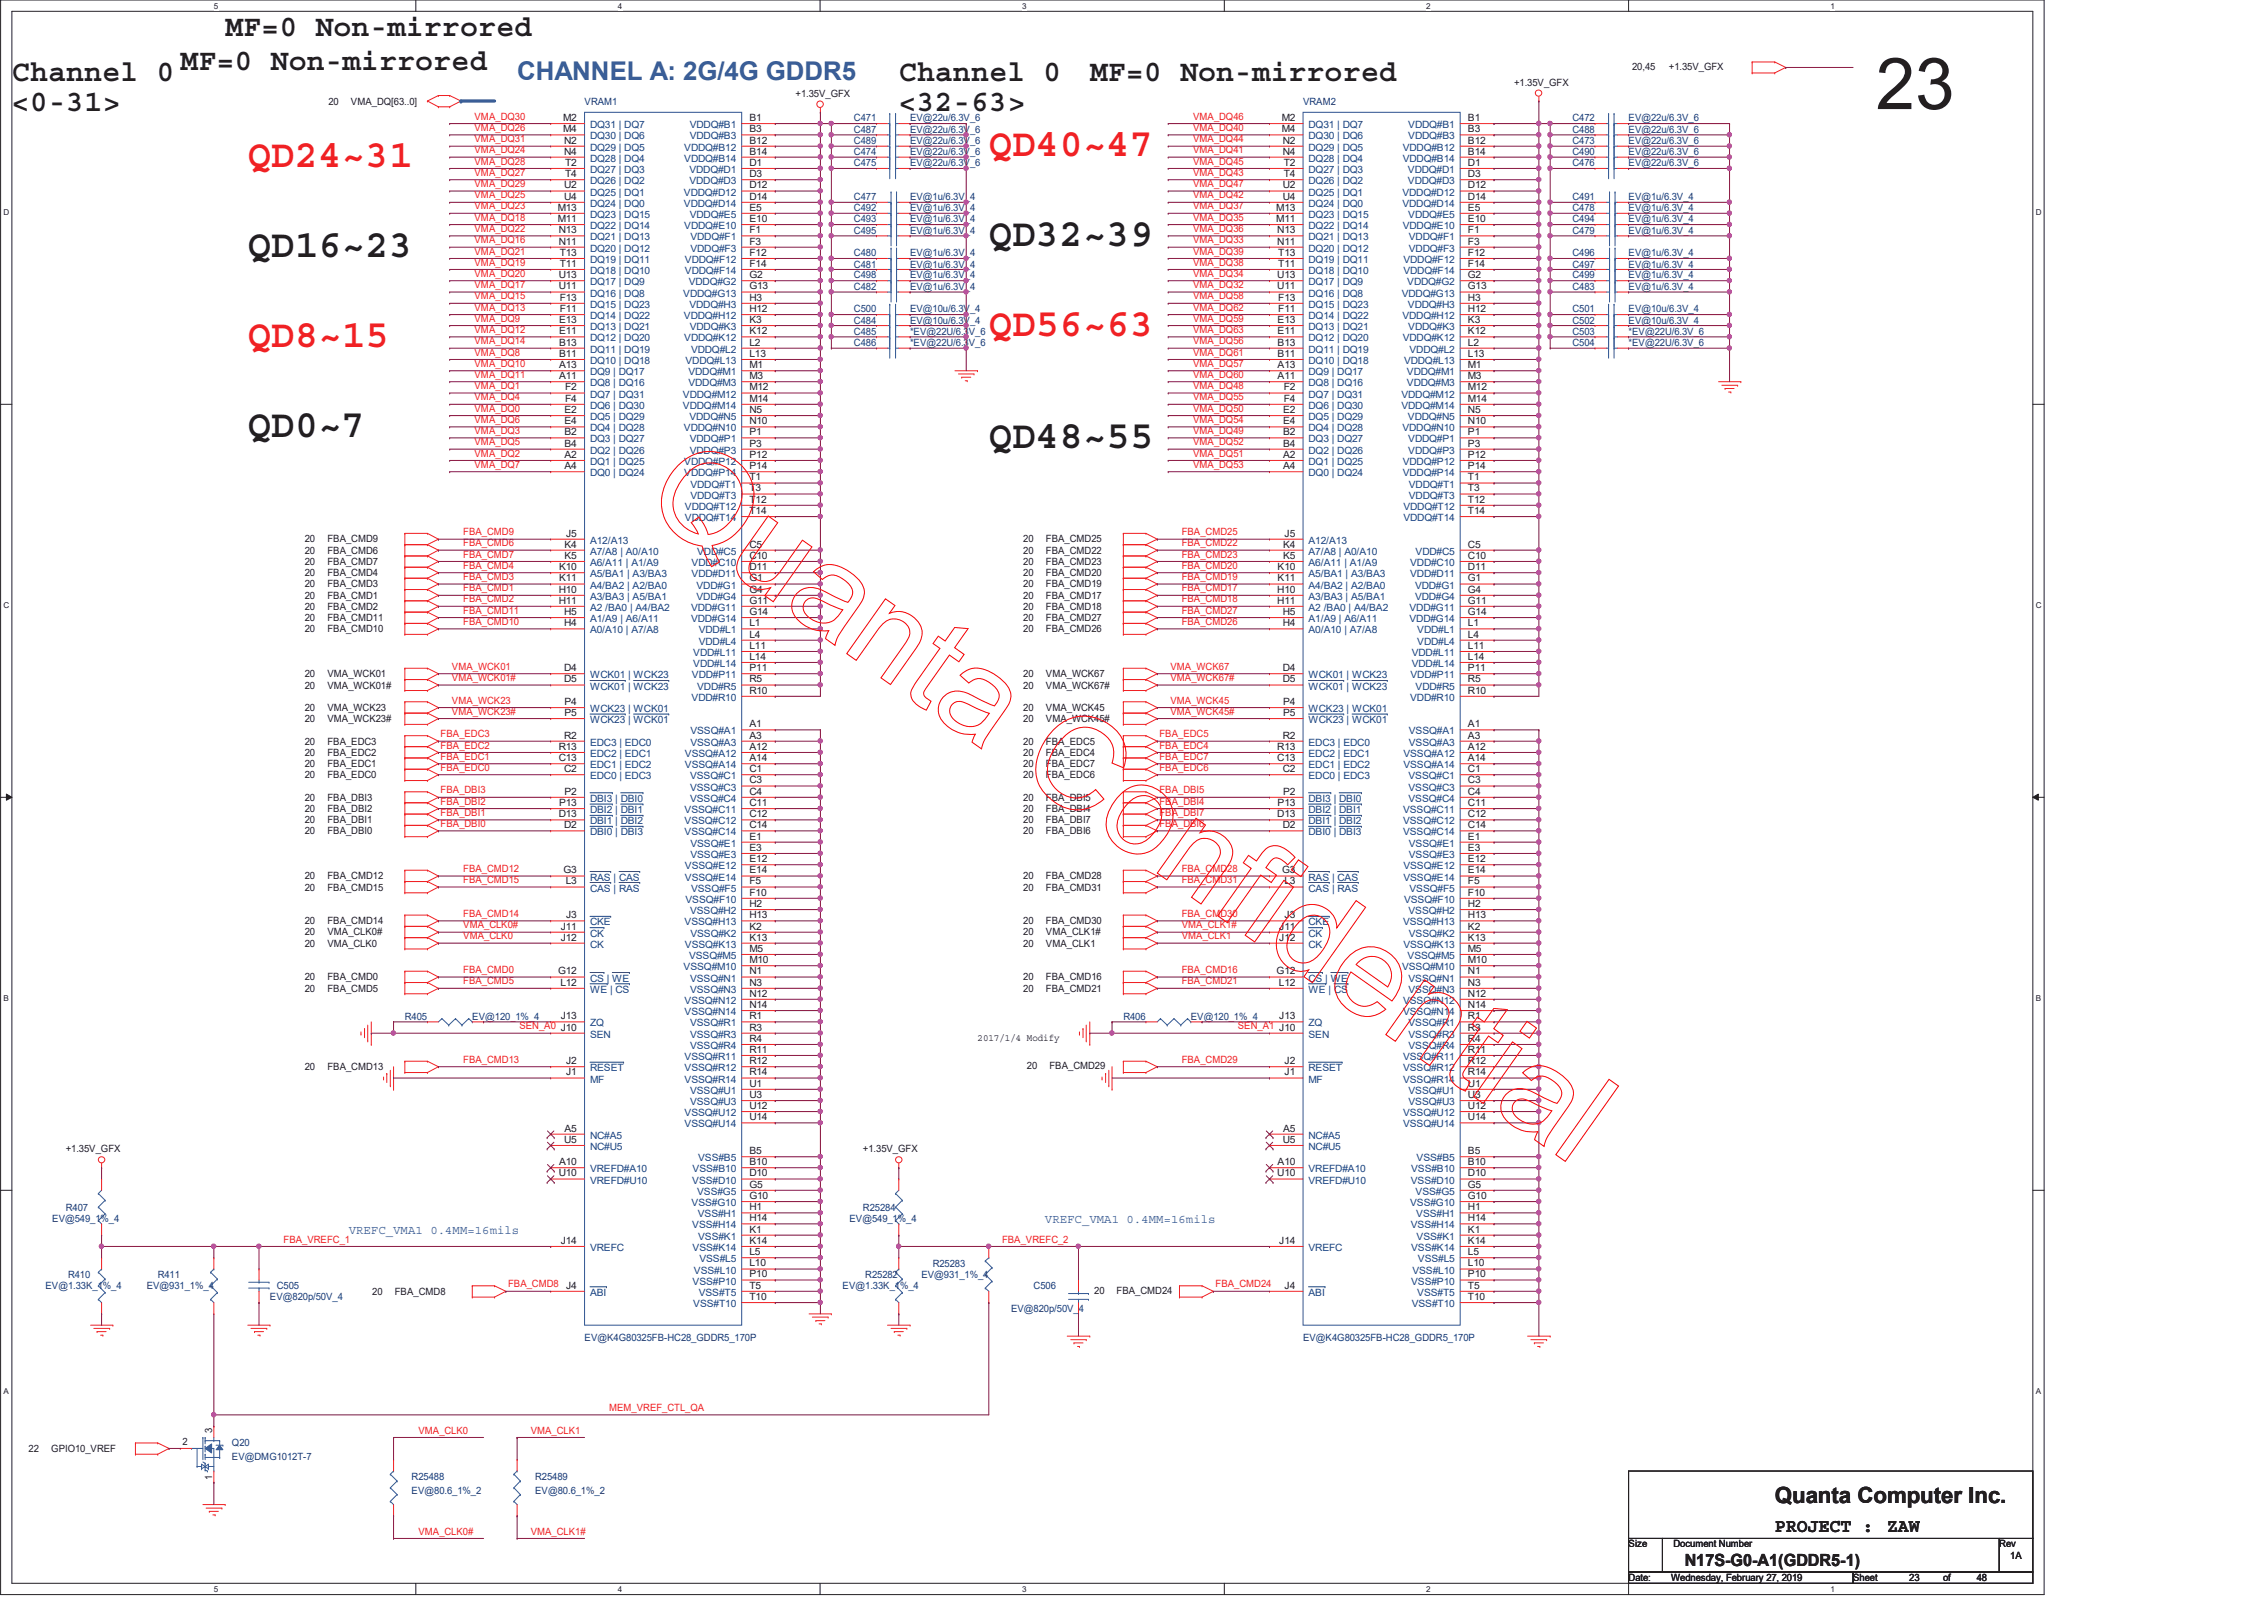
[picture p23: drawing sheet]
<svg xmlns="http://www.w3.org/2000/svg" width="297mm" height="210mm" viewBox="0 0 297 210" stroke-linecap="round" stroke-linejoin="round" font-family="sans-serif">
<defs><g id="words">
<text font-size="9.4" fill="#231f20" x="246.1" y="14.3">23</text>
<g font-size="5.1" fill="#ee1f23">
<text x="32.5" y="22">QD24~31</text>
<text x="129.7" y="20.5">QD40~47</text>
<text x="32.5" y="45.5">QD8~15</text>
<text x="129.7" y="44.1">QD56~63</text>
</g>
<g font-size="5.1" fill="#231f20">
<text x="32.5" y="33.7">QD16~23</text>
<text x="129.7" y="32.3">QD32~39</text>
<text x="32.5" y="57.3">QD0~7</text>
<text x="129.7" y="58.8">QD48~55</text>
</g>
<g font-size="3.9" fill="#231f20">
<text x="29.5" y="4.8">MF=0 Non-mirrored</text>
<text x="1.6" y="10.7">Channel 0</text>
<text x="23.7" y="9.2">MF=0 Non-mirrored</text>
<text x="117.9" y="10.7">Channel 0</text>
<text x="143" y="10.7">MF=0 Non-mirrored</text>
<text x="1.6" y="14.6">&lt;0-31&gt;</text>
<text x="117.9" y="14.6">&lt;32-63&gt;</text>
</g>
<text font-size="3.4" fill="#3153a4" x="67.8" y="10.5">CHANNEL A: 2G/4G GDDR5</text>
<text font-size="2.9" fill="#231f20" x="232.8" y="197.2">Quanta Computer Inc.</text>
<g font-size="2.5" fill="#231f20">
<text x="232.8" y="200.9">PROJECT :</text>
<text x="247.6" y="200.9">ZAW</text>
</g>
<text font-size="2.2" fill="#231f20" x="221" y="205.4">N17S-G0-A1(GDDR5-1)</text>
<g font-size="1.6" fill="#3153a4">
<text x="45.8" y="161.8">VREFC_VMA1 0.4MM=16mils</text>
<text x="137.1" y="160.4">VREFC_VMA1 0.4MM=16mils</text>
</g>
<g font-size="1.3" fill="#231f20">
<text x="198.6" y="11.2">+1.35V_GFX</text>
<text x="214.1" y="9.1">20,45</text>
<text x="219" y="9.1">+1.35V_GFX</text>
<text x="43.1" y="13.7">20</text>
<text x="46" y="13.7">VMA_DQ[63..0]</text>
<text x="73.9" y="15.9">M2</text>
<text x="73.9" y="17.4">M4</text>
<text x="98.3" y="15.9">B1</text>
<text x="98.3" y="17.4">B3</text>
<text x="104.4" y="12.7">+1.35V_GFX</text>
<text x="168.2" y="15.9">M2</text>
<text x="168.2" y="17.4">M4</text>
<text x="192.6" y="15.9">B1</text>
<text x="192.6" y="17.4">B3</text>
<text x="74" y="18.8">N2</text>
<text x="74" y="20.3">N4</text>
<text x="74.2" y="21.8">T2</text>
<text x="74.2" y="23.2">T4</text>
<text x="98.3" y="18.8">B12</text>
<text x="98.3" y="20.3">B14</text>
<text x="98.3" y="21.8">D1</text>
<text x="98.3" y="23.2">D3</text>
<text x="168.3" y="18.8">N2</text>
<text x="168.3" y="20.3">N4</text>
<text x="168.4" y="21.8">T2</text>
<text x="168.4" y="23.2">T4</text>
<text x="192.6" y="18.8">B12</text>
<text x="192.6" y="20.3">B14</text>
<text x="192.6" y="21.8">D1</text>
<text x="192.6" y="23.2">D3</text>
<text x="73.2" y="27.6">M13</text>
<text x="73.2" y="29.1">M11</text>
<text x="74" y="24.7">U2</text>
<text x="74" y="26.2">U4</text>
<text x="98.3" y="24.7">D12</text>
<text x="98.3" y="26.2">D14</text>
<text x="98.3" y="27.6">E5</text>
<text x="98.3" y="29.1">E10</text>
<text x="167.4" y="27.6">M13</text>
<text x="167.4" y="29.1">M11</text>
<text x="168.3" y="24.7">U2</text>
<text x="168.3" y="26.2">U4</text>
<text x="192.6" y="24.7">D12</text>
<text x="192.6" y="26.2">D14</text>
<text x="192.6" y="27.6">E5</text>
<text x="192.6" y="29.1">E10</text>
<text x="73.3" y="30.6">N13</text>
<text x="73.3" y="32.1">N11</text>
<text x="73.4" y="33.6">T13</text>
<text x="73.4" y="35">T11</text>
<text x="98.3" y="32.1">F3</text>
<text x="98.3" y="30.6">F1</text>
<text x="98.3" y="33.6">F12</text>
<text x="98.3" y="35">F14</text>
<text x="167.6" y="30.6">N13</text>
<text x="167.6" y="32.1">N11</text>
<text x="167.7" y="33.6">T13</text>
<text x="167.7" y="35">T11</text>
<text x="192.6" y="32.1">F3</text>
<text x="192.6" y="30.6">F1</text>
<text x="192.6" y="33.6">F12</text>
<text x="192.6" y="35">F14</text>
<text x="73.3" y="36.5">U13</text>
<text x="73.3" y="38">U11</text>
<text x="73.4" y="39.5">F13</text>
<text x="73.4" y="40.9">F11</text>
<text x="98.3" y="36.5">G2</text>
<text x="98.3" y="38">G13</text>
<text x="98.3" y="39.5">H3</text>
<text x="98.3" y="40.9">H12</text>
<text x="167.6" y="36.5">U13</text>
<text x="167.6" y="38">U11</text>
<text x="167.7" y="39.5">F13</text>
<text x="167.7" y="40.9">F11</text>
<text x="192.6" y="36.5">G2</text>
<text x="192.6" y="38">G13</text>
<text x="192.6" y="39.5">H3</text>
<text x="192.6" y="40.9">H12</text>
<text x="73.4" y="42.4">E13</text>
<text x="73.4" y="43.9">E11</text>
<text x="73.4" y="45.3">B13</text>
<text x="73.4" y="46.8">B11</text>
<text x="98.3" y="42.4">K3</text>
<text x="98.3" y="43.9">K12</text>
<text x="98.3" y="45.3">L2</text>
<text x="98.3" y="46.8">L13</text>
<text x="167.6" y="42.4">E13</text>
<text x="167.6" y="43.9">E11</text>
<text x="167.6" y="45.3">B13</text>
<text x="167.6" y="46.8">B11</text>
<text x="192.6" y="42.4">K3</text>
<text x="192.6" y="43.9">K12</text>
<text x="192.6" y="45.3">L2</text>
<text x="192.6" y="46.8">L13</text>
<text x="73.3" y="48.3">A13</text>
<text x="73.3" y="49.7">A11</text>
<text x="74.2" y="51.2">F2</text>
<text x="74.2" y="52.7">F4</text>
<text x="98.3" y="48.3">M1</text>
<text x="98.3" y="49.7">M3</text>
<text x="98.3" y="51.2">M12</text>
<text x="98.3" y="52.7">M14</text>
<text x="167.6" y="48.3">A13</text>
<text x="167.6" y="49.7">A11</text>
<text x="168.4" y="51.2">F2</text>
<text x="168.4" y="52.7">F4</text>
<text x="192.6" y="48.3">M1</text>
<text x="192.6" y="49.7">M3</text>
<text x="192.6" y="51.2">M12</text>
<text x="192.6" y="52.7">M14</text>
<text x="74.1" y="54.2">E2</text>
<text x="74.1" y="55.7">E4</text>
<text x="74.1" y="57.1">B2</text>
<text x="74.1" y="58.6">B4</text>
<text x="98.3" y="54.2">N5</text>
<text x="98.3" y="55.7">N10</text>
<text x="98.3" y="57.1">P1</text>
<text x="98.3" y="58.6">P3</text>
<text x="168.3" y="54.2">E2</text>
<text x="168.3" y="55.7">E4</text>
<text x="168.3" y="57.1">B2</text>
<text x="168.3" y="58.6">B4</text>
<text x="192.6" y="54.2">N5</text>
<text x="192.6" y="55.7">N10</text>
<text x="192.6" y="57.1">P1</text>
<text x="192.6" y="58.6">P3</text>
<text x="74.1" y="60.1">A2</text>
<text x="74.1" y="61.5">A4</text>
<text x="98.3" y="60.1">P12</text>
<text x="98.3" y="61.5">P14</text>
<text x="98.3" y="63">T1</text>
<text x="98.3" y="64.5">T3</text>
<text x="98.3" y="66">T12</text>
<text x="168.3" y="60.1">A2</text>
<text x="168.3" y="61.5">A4</text>
<text x="192.6" y="60.1">P12</text>
<text x="192.6" y="61.5">P14</text>
<text x="192.6" y="63">T1</text>
<text x="192.6" y="64.5">T3</text>
<text x="192.6" y="66">T12</text>
<text x="40" y="71.2">20</text>
<text x="43" y="71.2">FBA_CMD9</text>
<text x="74.1" y="71.8">K4</text>
<text x="74.3" y="70.4">J5</text>
<text x="98.3" y="71.8">C5</text>
<text x="98.3" y="67.4">T14</text>
<text x="134.3" y="71.2">20</text>
<text x="137.2" y="71.2">FBA_CMD25</text>
<text x="168.3" y="71.8">K4</text>
<text x="168.5" y="70.4">J5</text>
<text x="192.6" y="71.8">C5</text>
<text x="192.6" y="67.4">T14</text>
<text x="40" y="77">20</text>
<text x="40" y="75.6">20</text>
<text x="40" y="74.1">20</text>
<text x="40" y="72.6">20</text>
<text x="43" y="77">FBA_CMD3</text>
<text x="43" y="75.6">FBA_CMD4</text>
<text x="43" y="74.1">FBA_CMD7</text>
<text x="43" y="72.6">FBA_CMD6</text>
<text x="73.3" y="77.8">H10</text>
<text x="73.4" y="76.3">K11</text>
<text x="73.4" y="74.8">K10</text>
<text x="74.1" y="73.3">K5</text>
<text x="98.3" y="73.3">C10</text>
<text x="98.3" y="74.8">D11</text>
<text x="98.3" y="76.3">G1</text>
<text x="98.3" y="77.8">G4</text>
<text x="134.3" y="77">20</text>
<text x="134.3" y="75.6">20</text>
<text x="134.3" y="74.1">20</text>
<text x="134.3" y="72.6">20</text>
<text x="137.2" y="77">FBA_CMD19</text>
<text x="137.2" y="75.6">FBA_CMD20</text>
<text x="137.2" y="74.1">FBA_CMD23</text>
<text x="137.2" y="72.6">FBA_CMD22</text>
<text x="167.6" y="77.8">H10</text>
<text x="167.6" y="76.3">K11</text>
<text x="167.6" y="74.8">K10</text>
<text x="168.3" y="73.3">K5</text>
<text x="192.6" y="73.3">C10</text>
<text x="192.6" y="74.8">D11</text>
<text x="192.6" y="76.3">G1</text>
<text x="192.6" y="77.8">G4</text>
<text x="40" y="83">20</text>
<text x="40" y="81.5">20</text>
<text x="40" y="80">20</text>
<text x="40" y="78.5">20</text>
<text x="43" y="83">FBA_CMD10</text>
<text x="43" y="81.5">FBA_CMD11</text>
<text x="43" y="80">FBA_CMD2</text>
<text x="43" y="78.5">FBA_CMD1</text>
<text x="73.3" y="79.2">H11</text>
<text x="74" y="82.2">H4</text>
<text x="74" y="80.7">H5</text>
<text x="98.3" y="79.2">G11</text>
<text x="98.3" y="80.7">G14</text>
<text x="98.3" y="82.2">L1</text>
<text x="98.3" y="83.6">L4</text>
<text x="134.3" y="83">20</text>
<text x="134.3" y="81.5">20</text>
<text x="134.3" y="80">20</text>
<text x="134.3" y="78.5">20</text>
<text x="137.2" y="83">FBA_CMD26</text>
<text x="137.2" y="81.5">FBA_CMD27</text>
<text x="137.2" y="80">FBA_CMD18</text>
<text x="137.2" y="78.5">FBA_CMD17</text>
<text x="167.6" y="79.2">H11</text>
<text x="168.3" y="82.2">H4</text>
<text x="168.3" y="80.7">H5</text>
<text x="192.6" y="79.2">G11</text>
<text x="192.6" y="80.7">G14</text>
<text x="192.6" y="82.2">L1</text>
<text x="192.6" y="83.6">L4</text>
<text x="40" y="88.9">20</text>
<text x="43" y="88.9">VMA_WCK01</text>
<text x="74" y="88">D4</text>
<text x="74" y="89.5">D5</text>
<text x="98.3" y="85.1">L11</text>
<text x="98.3" y="86.6">L14</text>
<text x="98.3" y="88">P11</text>
<text x="98.3" y="89.5">R5</text>
<text x="134.3" y="88.9">20</text>
<text x="137.2" y="88.9">VMA_WCK67</text>
<text x="168.3" y="88">D4</text>
<text x="168.3" y="89.5">D5</text>
<text x="192.6" y="85.1">L11</text>
<text x="192.6" y="86.6">L14</text>
<text x="192.6" y="88">P11</text>
<text x="192.6" y="89.5">R5</text>
<text x="40" y="90.3">20</text>
<text x="40" y="93.3">20</text>
<text x="40" y="94.7">20</text>
<text x="43" y="90.3">VMA_WCK01#</text>
<text x="43" y="93.3">VMA_WCK23</text>
<text x="43" y="94.7">VMA_WCK23#</text>
<text x="74.1" y="92.5">P4</text>
<text x="74.1" y="93.9">P5</text>
<text x="98.3" y="95.4">A1</text>
<text x="98.3" y="91">R10</text>
<text x="134.3" y="93.3">20</text>
<text x="134.3" y="94.7">20</text>
<text x="134.3" y="90.3">20</text>
<text x="137.2" y="93.3">VMA_WCK45</text>
<text x="137.2" y="94.7">VMA_WCK45#</text>
<text x="137.2" y="90.3">VMA_WCK67#</text>
<text x="168.3" y="92.5">P4</text>
<text x="168.3" y="93.9">P5</text>
<text x="192.6" y="95.4">A1</text>
<text x="192.6" y="91">R10</text>
<text x="40" y="99.1">20</text>
<text x="40" y="100.6">20</text>
<text x="40" y="97.7">20</text>
<text x="43" y="99.1">FBA_EDC2</text>
<text x="43" y="100.6">FBA_EDC1</text>
<text x="43" y="97.7">FBA_EDC3</text>
<text x="73.3" y="99.9">C13</text>
<text x="73.3" y="98.4">R13</text>
<text x="74" y="101.3">C2</text>
<text x="74" y="96.9">R2</text>
<text x="98.3" y="96.9">A3</text>
<text x="98.3" y="98.4">A12</text>
<text x="98.3" y="99.9">A14</text>
<text x="98.3" y="101.3">C1</text>
<text x="134.3" y="100.6">20</text>
<text x="134.3" y="97.7">20</text>
<text x="134.3" y="99.1">20</text>
<text x="137.2" y="100.6">FBA_EDC7</text>
<text x="137.2" y="97.7">FBA_EDC5</text>
<text x="137.2" y="99.1">FBA_EDC4</text>
<text x="167.6" y="99.9">C13</text>
<text x="167.6" y="98.4">R13</text>
<text x="168.3" y="101.3">C2</text>
<text x="168.3" y="96.9">R2</text>
<text x="192.6" y="96.9">A3</text>
<text x="192.6" y="98.4">A12</text>
<text x="192.6" y="99.9">A14</text>
<text x="192.6" y="101.3">C1</text>
<text x="40" y="102.1">20</text>
<text x="40" y="106.5">20</text>
<text x="40" y="108">20</text>
<text x="40" y="105.1">20</text>
<text x="43" y="102.1">FBA_EDC0</text>
<text x="43" y="106.5">FBA_DBI2</text>
<text x="43" y="108">FBA_DBI1</text>
<text x="43" y="105.1">FBA_DBI3</text>
<text x="73.3" y="107.2">D13</text>
<text x="73.4" y="105.7">P13</text>
<text x="74.1" y="104.3">P2</text>
<text x="98.3" y="102.8">C3</text>
<text x="98.3" y="104.3">C4</text>
<text x="98.3" y="105.7">C11</text>
<text x="98.3" y="107.2">C12</text>
<text x="134.3" y="108">20</text>
<text x="134.3" y="105.1">20</text>
<text x="134.3" y="102.1">20</text>
<text x="134.3" y="106.5">20</text>
<text x="137.2" y="108">FBA_DBI7</text>
<text x="137.2" y="105.1">FBA_DBI5</text>
<text x="137.2" y="102.1">FBA_EDC6</text>
<text x="137.2" y="106.5">FBA_DBI4</text>
<text x="167.6" y="107.2">D13</text>
<text x="167.6" y="105.7">P13</text>
<text x="168.3" y="104.3">P2</text>
<text x="192.6" y="102.8">C3</text>
<text x="192.6" y="104.3">C4</text>
<text x="192.6" y="105.7">C11</text>
<text x="192.6" y="107.2">C12</text>
<text x="40" y="109.5">20</text>
<text x="43" y="109.5">FBA_DBI0</text>
<text x="74" y="108.7">D2</text>
<text x="98.3" y="108.7">C14</text>
<text x="98.3" y="110.1">E1</text>
<text x="98.3" y="111.6">E3</text>
<text x="98.3" y="113.1">E12</text>
<text x="134.3" y="109.5">20</text>
<text x="137.2" y="109.5">FBA_DBI6</text>
<text x="168.3" y="108.7">D2</text>
<text x="192.6" y="108.7">C14</text>
<text x="192.6" y="110.1">E1</text>
<text x="192.6" y="111.6">E3</text>
<text x="192.6" y="113.1">E12</text>
<text x="40" y="115.4">20</text>
<text x="40" y="116.8">20</text>
<text x="43" y="115.4">FBA_CMD12</text>
<text x="43" y="116.8">FBA_CMD15</text>
<text x="73.9" y="114.6">G3</text>
<text x="74.2" y="116">L3</text>
<text x="98.3" y="114.6">E14</text>
<text x="98.3" y="116">F5</text>
<text x="98.3" y="117.5">F10</text>
<text x="98.3" y="119">H2</text>
<text x="134.3" y="115.4">20</text>
<text x="134.3" y="116.8">20</text>
<text x="137.2" y="115.4">FBA_CMD28</text>
<text x="137.2" y="116.8">FBA_CMD31</text>
<text x="168.2" y="114.6">G3</text>
<text x="168.5" y="116">L3</text>
<text x="192.6" y="114.6">E14</text>
<text x="192.6" y="116">F5</text>
<text x="192.6" y="117.5">F10</text>
<text x="192.6" y="119">H2</text>
<text x="40" y="121.2">20</text>
<text x="40" y="122.7">20</text>
<text x="40" y="124.2">20</text>
<text x="43" y="121.2">FBA_CMD14</text>
<text x="43" y="122.7">VMA_CLK0#</text>
<text x="43" y="124.2">VMA_CLK0</text>
<text x="73.6" y="123.4">J12</text>
<text x="73.6" y="122">J11</text>
<text x="74.3" y="120.5">J3</text>
<text x="98.3" y="120.5">H13</text>
<text x="98.3" y="122">K2</text>
<text x="98.3" y="123.4">K13</text>
<text x="98.3" y="124.9">M5</text>
<text x="134.3" y="121.2">20</text>
<text x="134.3" y="122.7">20</text>
<text x="134.3" y="124.2">20</text>
<text x="137.2" y="121.2">FBA_CMD30</text>
<text x="137.2" y="122.7">VMA_CLK1#</text>
<text x="137.2" y="124.2">VMA_CLK1</text>
<text x="167.8" y="123.4">J12</text>
<text x="167.8" y="122">J11</text>
<text x="168.5" y="120.5">J3</text>
<text x="192.6" y="120.5">H13</text>
<text x="192.6" y="122">K2</text>
<text x="192.6" y="123.4">K13</text>
<text x="192.6" y="124.9">M5</text>
<text x="40" y="130.1">20</text>
<text x="40" y="128.6">20</text>
<text x="43" y="130.1">FBA_CMD5</text>
<text x="43" y="128.6">FBA_CMD0</text>
<text x="73.2" y="127.8">G12</text>
<text x="73.5" y="129.3">L12</text>
<text x="98.3" y="126.4">M10</text>
<text x="98.3" y="129.3">N3</text>
<text x="98.3" y="130.8">N12</text>
<text x="98.3" y="127.8">N1</text>
<text x="134.3" y="130.1">20</text>
<text x="134.3" y="128.6">20</text>
<text x="137.2" y="130.1">FBA_CMD21</text>
<text x="137.2" y="128.6">FBA_CMD16</text>
<text x="167.5" y="127.8">G12</text>
<text x="167.8" y="129.3">L12</text>
<text x="192.6" y="126.4">M10</text>
<text x="192.6" y="129.3">N3</text>
<text x="192.6" y="130.8">N12</text>
<text x="192.6" y="127.8">N1</text>
<text x="73.6" y="133.7">J13</text>
<text x="98.3" y="132.2">N14</text>
<text x="98.3" y="133.7">R1</text>
<text x="98.3" y="135.2">R3</text>
<text x="98.3" y="136.7">R4</text>
<text x="128.3" y="136.6">2017/1/4 Modify</text>
<text x="167.8" y="133.7">J13</text>
<text x="192.6" y="132.2">N14</text>
<text x="192.6" y="133.7">R1</text>
<text x="192.6" y="135.2">R3</text>
<text x="192.6" y="136.7">R4</text>
<text x="40" y="140.4">20</text>
<text x="43" y="140.4">FBA_CMD13</text>
<text x="74.3" y="139.6">J2</text>
<text x="74.3" y="141.1">J1</text>
<text x="98.3" y="138.1">R11</text>
<text x="98.3" y="139.6">R12</text>
<text x="98.3" y="141.1">R14</text>
<text x="98.3" y="142.6">U1</text>
<text x="134.7" y="140.2">20</text>
<text x="137.7" y="140.2">FBA_CMD29</text>
<text x="168.5" y="139.6">J2</text>
<text x="168.5" y="141.1">J1</text>
<text x="192.6" y="138.1">R11</text>
<text x="192.6" y="139.6">R12</text>
<text x="192.6" y="141.1">R14</text>
<text x="192.6" y="142.6">U1</text>
<text x="74" y="149.9">U5</text>
<text x="74.1" y="148.5">A5</text>
<text x="98.3" y="144">U3</text>
<text x="98.3" y="145.5">U12</text>
<text x="98.3" y="147">U14</text>
<text x="168.3" y="149.9">U5</text>
<text x="168.3" y="148.5">A5</text>
<text x="192.6" y="144">U3</text>
<text x="192.6" y="145.5">U12</text>
<text x="192.6" y="147">U14</text>
<text x="8.6" y="151.2">+1.35V_GFX</text>
<text x="73.3" y="154.3">U10</text>
<text x="73.3" y="152.9">A10</text>
<text x="98.3" y="155.8">G5</text>
<text x="98.3" y="154.3">D10</text>
<text x="98.3" y="152.9">B10</text>
<text x="98.3" y="151.4">B5</text>
<text x="113.2" y="151.2">+1.35V_GFX</text>
<text x="167.6" y="154.3">U10</text>
<text x="167.6" y="152.9">A10</text>
<text x="192.6" y="155.8">G5</text>
<text x="192.6" y="154.3">D10</text>
<text x="192.6" y="152.9">B10</text>
<text x="192.6" y="151.4">B5</text>
<text x="98.3" y="161.7">K1</text>
<text x="98.3" y="160.2">H14</text>
<text x="98.3" y="158.8">H1</text>
<text x="98.3" y="157.3">G10</text>
<text x="192.6" y="161.7">K1</text>
<text x="192.6" y="160.2">H14</text>
<text x="192.6" y="158.8">H1</text>
<text x="192.6" y="157.3">G10</text>
<text x="73.6" y="163.2">J14</text>
<text x="98.3" y="167.6">P10</text>
<text x="98.3" y="166.1">L10</text>
<text x="98.3" y="164.7">L5</text>
<text x="98.3" y="163.2">K14</text>
<text x="167.8" y="163.2">J14</text>
<text x="192.6" y="167.6">P10</text>
<text x="192.6" y="166.1">L10</text>
<text x="192.6" y="164.7">L5</text>
<text x="192.6" y="163.2">K14</text>
<text x="48.8" y="169.9">20</text>
<text x="51.8" y="169.9">FBA_CMD8</text>
<text x="74.3" y="169.1">J4</text>
<text x="98.3" y="170.5">T10</text>
<text x="98.3" y="169.1">T5</text>
<text x="143.6" y="169.7">20</text>
<text x="146.5" y="169.7">FBA_CMD24</text>
<text x="168.5" y="169.1">J4</text>
<text x="192.6" y="170.5">T10</text>
<text x="192.6" y="169.1">T5</text>
<text x="3.8" y="190.5">22</text>
<text x="6.7" y="190.5">GPIO10_VREF</text>
<text x="24" y="189.6">2</text>
<text x="27.8" y="188" transform="rotate(-90 27.8 188)">3</text>
<text x="27.8" y="194.2" transform="rotate(-90 27.8 194.2)">1</text>
<text x="213.7" y="203">Size</text>
<text x="219.6" y="203">Document Number</text>
<text x="262.3" y="203">Rev</text>
<text x="213.7" y="207.4">Date:</text>
<text x="219.3" y="207.4">Wednesday, February 27, 2019</text>
<text x="243.1" y="207.4">Sheet</text>
<text x="250.5" y="207.4">23</text>
<text x="254.9" y="207.4">of</text>
<text x="259.3" y="207.4">48</text>
<text x="263.7" y="204.5">1A</text>
</g>
<g font-size="1.3" fill="#ee1f23">
<text x="62.3" y="15.7">VMA_DQ30</text>
<text x="62.3" y="17.2">VMA_DQ26</text>
<text x="156.5" y="17.2">VMA_DQ40</text>
<text x="156.5" y="15.7">VMA_DQ46</text>
<text x="62.3" y="18.7">VMA_DQ31</text>
<text x="62.3" y="23.1">VMA_DQ27</text>
<text x="62.3" y="20.1">VMA_DQ24</text>
<text x="62.3" y="21.6">VMA_DQ28</text>
<text x="156.5" y="23.1">VMA_DQ43</text>
<text x="156.5" y="21.6">VMA_DQ45</text>
<text x="156.5" y="18.7">VMA_DQ44</text>
<text x="156.5" y="20.1">VMA_DQ41</text>
<text x="62.3" y="24.6">VMA_DQ29</text>
<text x="62.3" y="26">VMA_DQ25</text>
<text x="62.3" y="27.5">VMA_DQ23</text>
<text x="62.3" y="29">VMA_DQ18</text>
<text x="156.5" y="29">VMA_DQ35</text>
<text x="156.5" y="27.5">VMA_DQ37</text>
<text x="156.5" y="26">VMA_DQ42</text>
<text x="156.5" y="24.6">VMA_DQ47</text>
<text x="62.3" y="33.4">VMA_DQ21</text>
<text x="62.3" y="34.8">VMA_DQ19</text>
<text x="62.3" y="31.9">VMA_DQ16</text>
<text x="62.3" y="30.4">VMA_DQ22</text>
<text x="156.5" y="31.9">VMA_DQ33</text>
<text x="156.5" y="33.4">VMA_DQ39</text>
<text x="156.5" y="30.4">VMA_DQ36</text>
<text x="156.5" y="34.8">VMA_DQ38</text>
<text x="62.3" y="36.3">VMA_DQ20</text>
<text x="62.3" y="37.8">VMA_DQ17</text>
<text x="62.3" y="39.3">VMA_DQ15</text>
<text x="62.3" y="40.8">VMA_DQ13</text>
<text x="156.5" y="36.3">VMA_DQ34</text>
<text x="156.5" y="37.8">VMA_DQ32</text>
<text x="156.5" y="39.3">VMA_DQ58</text>
<text x="156.5" y="40.8">VMA_DQ62</text>
<text x="62.3" y="43.7">VMA_DQ12</text>
<text x="62.3" y="42.2">VMA_DQ9</text>
<text x="62.3" y="45.2">VMA_DQ14</text>
<text x="62.3" y="46.6">VMA_DQ8</text>
<text x="156.5" y="45.2">VMA_DQ56</text>
<text x="156.5" y="42.2">VMA_DQ59</text>
<text x="156.5" y="43.7">VMA_DQ63</text>
<text x="156.5" y="46.6">VMA_DQ61</text>
<text x="62.3" y="52.5">VMA_DQ4</text>
<text x="62.3" y="51.1">VMA_DQ1</text>
<text x="62.3" y="49.6">VMA_DQ11</text>
<text x="62.3" y="48.1">VMA_DQ10</text>
<text x="156.5" y="48.1">VMA_DQ57</text>
<text x="156.5" y="49.6">VMA_DQ60</text>
<text x="156.5" y="51.1">VMA_DQ48</text>
<text x="156.5" y="52.5">VMA_DQ55</text>
<text x="62.3" y="55.5">VMA_DQ6</text>
<text x="62.3" y="56.9">VMA_DQ3</text>
<text x="62.3" y="59.9">VMA_DQ2</text>
<text x="62.3" y="58.4">VMA_DQ5</text>
<text x="62.3" y="54">VMA_DQ0</text>
<text x="156.5" y="59.9">VMA_DQ51</text>
<text x="156.5" y="56.9">VMA_DQ49</text>
<text x="156.5" y="54">VMA_DQ50</text>
<text x="156.5" y="55.5">VMA_DQ54</text>
<text x="156.5" y="58.4">VMA_DQ52</text>
<text x="62.3" y="61.4">VMA_DQ7</text>
<text x="156.5" y="61.4">VMA_DQ53</text>
<text x="60.8" y="71.7">FBA_CMD6</text>
<text x="60.8" y="70.2">FBA_CMD9</text>
<text x="155" y="71.7">FBA_CMD22</text>
<text x="155" y="70.2">FBA_CMD25</text>
<text x="60.8" y="77.6">FBA_CMD1</text>
<text x="60.8" y="76.1">FBA_CMD3</text>
<text x="60.8" y="74.6">FBA_CMD4</text>
<text x="60.8" y="73.1">FBA_CMD7</text>
<text x="155" y="77.6">FBA_CMD17</text>
<text x="155" y="76.1">FBA_CMD19</text>
<text x="155" y="74.6">FBA_CMD20</text>
<text x="155" y="73.1">FBA_CMD23</text>
<text x="60.8" y="82">FBA_CMD10</text>
<text x="60.8" y="80.5">FBA_CMD11</text>
<text x="60.8" y="79">FBA_CMD2</text>
<text x="155" y="82">FBA_CMD26</text>
<text x="155" y="80.5">FBA_CMD27</text>
<text x="155" y="79">FBA_CMD18</text>
<text x="59.3" y="87.9">VMA_WCK01</text>
<text x="59.3" y="89.4">VMA_WCK01#</text>
<text x="153.6" y="87.9">VMA_WCK67</text>
<text x="153.6" y="89.4">VMA_WCK67#</text>
<text x="59.3" y="92.3">VMA_WCK23</text>
<text x="59.3" y="93.8">VMA_WCK23#</text>
<text x="153.6" y="92.3">VMA_WCK45</text>
<text x="153.6" y="93.8">VMA_WCK45#</text>
<text x="57.8" y="99.7">FBA_EDC1</text>
<text x="57.8" y="96.7">FBA_EDC3</text>
<text x="57.8" y="101.1">FBA_EDC0</text>
<text x="57.8" y="98.2">FBA_EDC2</text>
<text x="152.1" y="101.1">FBA_EDC6</text>
<text x="152.1" y="98.2">FBA_EDC4</text>
<text x="152.1" y="99.7">FBA_EDC7</text>
<text x="152.1" y="96.7">FBA_EDC5</text>
<text x="57.8" y="107.1">FBA_DBI1</text>
<text x="57.8" y="104.1">FBA_DBI3</text>
<text x="57.8" y="105.6">FBA_DBI2</text>
<text x="152.1" y="105.6">FBA_DBI4</text>
<text x="152.1" y="107.1">FBA_DBI7</text>
<text x="152.1" y="104.1">FBA_DBI5</text>
<text x="57.8" y="108.5">FBA_DBI0</text>
<text x="152.1" y="108.5">FBA_DBI6</text>
<text x="60.8" y="114.4">FBA_CMD12</text>
<text x="60.8" y="115.9">FBA_CMD15</text>
<text x="155" y="114.4">FBA_CMD28</text>
<text x="155" y="115.9">FBA_CMD31</text>
<text x="60.8" y="120.3">FBA_CMD14</text>
<text x="60.8" y="121.8">VMA_CLK0#</text>
<text x="60.8" y="123.2">VMA_CLK0</text>
<text x="155" y="120.3">FBA_CMD30</text>
<text x="155" y="121.8">VMA_CLK1#</text>
<text x="155" y="123.2">VMA_CLK1</text>
<text x="60.8" y="129.1">FBA_CMD5</text>
<text x="60.8" y="127.7">FBA_CMD0</text>
<text x="155" y="129.1">FBA_CMD21</text>
<text x="155" y="127.7">FBA_CMD16</text>
<text x="68.1" y="135">SEN_A0 J10</text>
<text x="162.4" y="135">SEN_A1 J10</text>
<text x="60.8" y="139.4">FBA_CMD13</text>
<text x="155" y="139.4">FBA_CMD29</text>
<text x="37.2" y="163">FBA_VREFC_1</text>
<text x="131.5" y="163">FBA_VREFC_2</text>
<text x="66.7" y="168.9">FBA_CMD8</text>
<text x="159.5" y="168.9">FBA_CMD24</text>
<text x="79.9" y="185.1">MEM_VREF_CTL_QA</text>
<text x="54.9" y="188.1">VMA_CLK0</text>
<text x="69.6" y="188.1">VMA_CLK1</text>
<text x="54.9" y="201.3">VMA_CLK0#</text>
<text x="69.6" y="201.3">VMA_CLK1#</text>
</g>
<g font-size="1.3" fill="#272872">
<text x="76.7" y="13.7">VRAM1</text>
<text x="112" y="17.4">C487</text>
<text x="112" y="15.9">C471</text>
<text x="119.4" y="17.4">EV@22u/6.3V_6</text>
<text x="119.4" y="15.9">EV@22u/6.3V_6</text>
<text x="171" y="13.7">VRAM2</text>
<text x="206.3" y="15.9">C472</text>
<text x="206.3" y="17.4">C488</text>
<text x="213.7" y="15.9">EV@22u/6.3V_6</text>
<text x="213.7" y="17.4">EV@22u/6.3V_6</text>
<text x="112" y="21.8">C475</text>
<text x="112" y="18.9">C489</text>
<text x="112" y="20.4">C474</text>
<text x="119.4" y="21.8">EV@22u/6.3V_6</text>
<text x="119.4" y="18.9">EV@22u/6.3V_6</text>
<text x="119.4" y="20.4">EV@22u/6.3V_6</text>
<text x="206.3" y="21.8">C476</text>
<text x="206.3" y="18.9">C473</text>
<text x="206.3" y="20.4">C490</text>
<text x="213.7" y="21.8">EV@22u/6.3V_6</text>
<text x="213.7" y="18.9">EV@22u/6.3V_6</text>
<text x="213.7" y="20.4">EV@22u/6.3V_6</text>
<text x="112" y="27.7">C492</text>
<text x="112" y="26.2">C477</text>
<text x="112" y="29.2">C493</text>
<text x="119.4" y="27.7">EV@1u/6.3V_4</text>
<text x="119.4" y="26.2">EV@1u/6.3V_4</text>
<text x="119.4" y="29.2">EV@1u/6.3V_4</text>
<text x="206.3" y="26.2">C491</text>
<text x="206.3" y="27.7">C478</text>
<text x="206.3" y="29.2">C494</text>
<text x="213.7" y="26.2">EV@1u/6.3V_4</text>
<text x="213.7" y="27.7">EV@1u/6.3V_4</text>
<text x="213.7" y="29.2">EV@1u/6.3V_4</text>
<text x="112" y="35.1">C481</text>
<text x="112" y="30.6">C495</text>
<text x="112" y="33.6">C480</text>
<text x="119.4" y="35.1">EV@1u/6.3V_4</text>
<text x="119.4" y="30.6">EV@1u/6.3V_4</text>
<text x="119.4" y="33.6">EV@1u/6.3V_4</text>
<text x="206.3" y="33.6">C496</text>
<text x="206.3" y="30.6">C479</text>
<text x="206.3" y="35.1">C497</text>
<text x="213.7" y="33.6">EV@1u/6.3V_4</text>
<text x="213.7" y="30.6">EV@1u/6.3V_4</text>
<text x="213.7" y="35.1">EV@1u/6.3V_4</text>
<text x="112" y="41">C500</text>
<text x="112" y="36.5">C498</text>
<text x="112" y="38">C482</text>
<text x="119.4" y="41">EV@10u/6.3V_4</text>
<text x="119.4" y="36.5">EV@1u/6.3V_4</text>
<text x="119.4" y="38">EV@1u/6.3V_4</text>
<text x="206.3" y="36.5">C499</text>
<text x="206.3" y="38">C483</text>
<text x="206.3" y="41">C501</text>
<text x="213.7" y="36.5">EV@1u/6.3V_4</text>
<text x="213.7" y="38">EV@1u/6.3V_4</text>
<text x="213.7" y="41">EV@10u/6.3V_4</text>
<text x="112" y="43.9">C485</text>
<text x="112" y="45.4">C486</text>
<text x="112" y="42.5">C484</text>
<text x="119.4" y="43.9">*EV@22U/6.3V_6</text>
<text x="119.4" y="45.4">*EV@22U/6.3V_6</text>
<text x="119.4" y="42.5">EV@10u/6.3V_4</text>
<text x="206.3" y="45.4">C504</text>
<text x="206.3" y="43.9">C503</text>
<text x="206.3" y="42.5">C502</text>
<text x="213.7" y="45.4">*EV@22U/6.3V_6</text>
<text x="213.7" y="43.9">*EV@22U/6.3V_6</text>
<text x="213.7" y="42.5">EV@10u/6.3V_4</text>
<text x="53.1" y="133.8">R405</text>
<text x="62" y="133.8">EV@120_1%_4</text>
<text x="147.4" y="133.8">R406</text>
<text x="156.2" y="133.8">EV@120_1%_4</text>
<text x="6.9" y="160.3">EV@549_1%_4</text>
<text x="8.6" y="158.8">R407</text>
<text x="111.4" y="160.3">EV@549_1%_4</text>
<text x="113.2" y="158.8">R25284</text>
<text x="8.9" y="167.7">R410</text>
<text x="20.7" y="167.7">R411</text>
<text x="113.5" y="167.7">R25282</text>
<text x="120.9" y="167.7">EV@931_1%_4</text>
<text x="122.4" y="166.2">R25283</text>
<text x="6" y="169.1">EV@1.33K_1%_4</text>
<text x="19.3" y="169.1">EV@931_1%_4</text>
<text x="35.4" y="170.6">EV@820p/50V_4</text>
<text x="36.3" y="169.1">C505</text>
<text x="110.6" y="169.1">EV@1.33K_1%_4</text>
<text x="132.7" y="172.1">EV@820p/50V_4</text>
<text x="135.6" y="169.1">C506</text>
<text x="76.7" y="175.9">EV@K4G80325FB-HC28_GDDR5_170P</text>
<text x="171" y="175.9">EV@K4G80325FB-HC28_GDDR5_170P</text>
<text x="30.4" y="189.8">Q20</text>
<text x="30.4" y="191.5">EV@DMG1012T-7</text>
<text x="54" y="194.2">R25488</text>
<text x="54" y="195.9">EV@80.6_1%_2</text>
<text x="70.2" y="194.2">R25489</text>
<text x="70.2" y="195.9">EV@80.6_1%_2</text>
</g>
<g font-size="1.3" fill="#16427d">
<text x="77.4" y="16.8">DQ31 | DQ7</text>
<text x="90.5" y="16.8">VDDQ#B1</text>
<text x="171.7" y="16.8">DQ31 | DQ7</text>
<text x="184.8" y="16.8">VDDQ#B1</text>
<text x="77.4" y="18.3">DQ30 | DQ6</text>
<text x="77.4" y="19.8">DQ29 | DQ5</text>
<text x="77.4" y="21.2">DQ28 | DQ4</text>
<text x="77.4" y="22.7">DQ27 | DQ3</text>
<text x="89.8" y="19.8">VDDQ#B12</text>
<text x="89.8" y="21.2">VDDQ#B14</text>
<text x="90.5" y="22.7">VDDQ#D1</text>
<text x="90.5" y="18.3">VDDQ#B3</text>
<text x="171.7" y="18.3">DQ30 | DQ6</text>
<text x="171.7" y="19.8">DQ29 | DQ5</text>
<text x="171.7" y="21.2">DQ28 | DQ4</text>
<text x="171.7" y="22.7">DQ27 | DQ3</text>
<text x="184" y="19.8">VDDQ#B12</text>
<text x="184" y="21.2">VDDQ#B14</text>
<text x="184.7" y="22.7">VDDQ#D1</text>
<text x="184.8" y="18.3">VDDQ#B3</text>
<text x="77.4" y="24.2">DQ26 | DQ2</text>
<text x="77.4" y="25.7">DQ25 | DQ1</text>
<text x="77.4" y="27.1">DQ24 | DQ0</text>
<text x="77.4" y="28.6">DQ23 | DQ15</text>
<text x="89.7" y="25.7">VDDQ#D12</text>
<text x="89.7" y="27.1">VDDQ#D14</text>
<text x="90.5" y="24.2">VDDQ#D3</text>
<text x="90.5" y="28.6">VDDQ#E5</text>
<text x="171.7" y="24.2">DQ26 | DQ2</text>
<text x="171.7" y="25.7">DQ25 | DQ1</text>
<text x="171.7" y="27.1">DQ24 | DQ0</text>
<text x="171.7" y="28.6">DQ23 | DQ15</text>
<text x="184" y="25.7">VDDQ#D12</text>
<text x="184" y="27.1">VDDQ#D14</text>
<text x="184.7" y="24.2">VDDQ#D3</text>
<text x="184.8" y="28.6">VDDQ#E5</text>
<text x="77.4" y="30.1">DQ22 | DQ14</text>
<text x="77.4" y="31.5">DQ21 | DQ13</text>
<text x="77.4" y="33">DQ20 | DQ12</text>
<text x="77.4" y="34.5">DQ19 | DQ11</text>
<text x="77.4" y="35.9">DQ18 | DQ10</text>
<text x="89.8" y="30.1">VDDQ#E10</text>
<text x="89.9" y="34.5">VDDQ#F12</text>
<text x="89.9" y="35.9">VDDQ#F14</text>
<text x="90.6" y="33">VDDQ#F3</text>
<text x="90.6" y="31.5">VDDQ#F1</text>
<text x="171.7" y="30.1">DQ22 | DQ14</text>
<text x="171.7" y="31.5">DQ21 | DQ13</text>
<text x="171.7" y="33">DQ20 | DQ12</text>
<text x="171.7" y="34.5">DQ19 | DQ11</text>
<text x="171.7" y="35.9">DQ18 | DQ10</text>
<text x="184" y="30.1">VDDQ#E10</text>
<text x="184.1" y="34.5">VDDQ#F12</text>
<text x="184.1" y="35.9">VDDQ#F14</text>
<text x="184.8" y="33">VDDQ#F3</text>
<text x="184.8" y="31.5">VDDQ#F1</text>
<text x="77.4" y="37.4">DQ17 | DQ9</text>
<text x="77.4" y="38.9">DQ16 | DQ8</text>
<text x="77.4" y="40.4">DQ15 | DQ23</text>
<text x="77.4" y="41.9">DQ14 | DQ22</text>
<text x="89.6" y="38.9">VDDQ#G13</text>
<text x="89.7" y="41.9">VDDQ#H12</text>
<text x="90.4" y="37.4">VDDQ#G2</text>
<text x="90.5" y="40.4">VDDQ#H3</text>
<text x="171.7" y="37.4">DQ17 | DQ9</text>
<text x="171.7" y="38.9">DQ16 | DQ8</text>
<text x="171.7" y="40.4">DQ15 | DQ23</text>
<text x="171.7" y="41.9">DQ14 | DQ22</text>
<text x="183.9" y="38.9">VDDQ#G13</text>
<text x="184" y="41.9">VDDQ#H12</text>
<text x="184.6" y="37.4">VDDQ#G2</text>
<text x="184.7" y="40.4">VDDQ#H3</text>
<text x="77.4" y="43.3">DQ13 | DQ21</text>
<text x="77.4" y="44.8">DQ12 | DQ20</text>
<text x="77.4" y="46.3">DQ11 | DQ19</text>
<text x="77.4" y="47.8">DQ10 | DQ18</text>
<text x="89.8" y="44.8">VDDQ#K12</text>
<text x="89.9" y="47.8">VDDQ#L13</text>
<text x="90.5" y="43.3">VDDQ#K3</text>
<text x="90.7" y="46.3">VDDQ#L2</text>
<text x="171.7" y="43.3">DQ13 | DQ21</text>
<text x="171.7" y="44.8">DQ12 | DQ20</text>
<text x="171.7" y="46.3">DQ11 | DQ19</text>
<text x="171.7" y="47.8">DQ10 | DQ18</text>
<text x="184" y="44.8">VDDQ#K12</text>
<text x="184.2" y="47.8">VDDQ#L13</text>
<text x="184.8" y="43.3">VDDQ#K3</text>
<text x="184.9" y="46.3">VDDQ#L2</text>
<text x="77.4" y="49.2">DQ9 | DQ17</text>
<text x="77.4" y="50.7">DQ8 | DQ16</text>
<text x="77.4" y="52.2">DQ7 | DQ31</text>
<text x="77.4" y="53.6">DQ6 | DQ30</text>
<text x="89.6" y="52.2">VDDQ#M12</text>
<text x="89.6" y="53.6">VDDQ#M14</text>
<text x="90.3" y="49.2">VDDQ#M1</text>
<text x="90.3" y="50.7">VDDQ#M3</text>
<text x="171.7" y="49.2">DQ9 | DQ17</text>
<text x="171.7" y="50.7">DQ8 | DQ16</text>
<text x="171.7" y="52.2">DQ7 | DQ31</text>
<text x="171.7" y="53.6">DQ6 | DQ30</text>
<text x="183.9" y="52.2">VDDQ#M12</text>
<text x="183.9" y="53.6">VDDQ#M14</text>
<text x="184.6" y="49.2">VDDQ#M1</text>
<text x="184.6" y="50.7">VDDQ#M3</text>
<text x="77.4" y="55.1">DQ5 | DQ29</text>
<text x="77.4" y="56.6">DQ4 | DQ28</text>
<text x="77.4" y="58">DQ3 | DQ27</text>
<text x="77.4" y="59.5">DQ2 | DQ26</text>
<text x="89.7" y="56.6">VDDQ#N10</text>
<text x="90.5" y="55.1">VDDQ#N5</text>
<text x="90.5" y="58">VDDQ#P1</text>
<text x="90.5" y="59.5">VDDQ#P3</text>
<text x="171.7" y="55.1">DQ5 | DQ29</text>
<text x="171.7" y="56.6">DQ4 | DQ28</text>
<text x="171.7" y="58">DQ3 | DQ27</text>
<text x="171.7" y="59.5">DQ2 | DQ26</text>
<text x="184" y="56.6">VDDQ#N10</text>
<text x="184.7" y="55.1">VDDQ#N5</text>
<text x="184.8" y="58">VDDQ#P1</text>
<text x="184.8" y="59.5">VDDQ#P3</text>
<text x="77.4" y="61">DQ1 | DQ25</text>
<text x="77.4" y="62.5">DQ0 | DQ24</text>
<text x="89.8" y="61">VDDQ#P12</text>
<text x="89.8" y="62.5">VDDQ#P14</text>
<text x="90.6" y="64">VDDQ#T1</text>
<text x="90.6" y="65.4">VDDQ#T3</text>
<text x="171.7" y="61">DQ1 | DQ25</text>
<text x="171.7" y="62.5">DQ0 | DQ24</text>
<text x="184" y="61">VDDQ#P12</text>
<text x="184" y="62.5">VDDQ#P14</text>
<text x="184.8" y="64">VDDQ#T1</text>
<text x="184.8" y="65.4">VDDQ#T3</text>
<text x="77.4" y="71.3">A12/A13</text>
<text x="89.9" y="66.9">VDDQ#T12</text>
<text x="89.9" y="68.4">VDDQ#T14</text>
<text x="171.7" y="71.3">A12/A13</text>
<text x="184.1" y="66.9">VDDQ#T12</text>
<text x="184.1" y="68.4">VDDQ#T14</text>
<text x="77.4" y="77.2">A4/BA2 | A2/BA0</text>
<text x="77.4" y="72.8">A7/A8 | A0/A10</text>
<text x="77.4" y="74.2">A6/A11 | A1/A9</text>
<text x="77.4" y="75.7">A5/BA1 | A3/BA3</text>
<text x="90.7" y="74.2">VDD#C10</text>
<text x="90.7" y="75.7">VDD#D11</text>
<text x="91.4" y="77.2">VDD#G1</text>
<text x="91.5" y="72.8">VDD#C5</text>
<text x="171.7" y="77.2">A4/BA2 | A2/BA0</text>
<text x="171.7" y="72.8">A7/A8 | A0/A10</text>
<text x="171.7" y="74.2">A6/A11 | A1/A9</text>
<text x="171.7" y="75.7">A5/BA1 | A3/BA3</text>
<text x="185" y="74.2">VDD#C10</text>
<text x="185" y="75.7">VDD#D11</text>
<text x="185.6" y="77.2">VDD#G1</text>
<text x="185.7" y="72.8">VDD#C5</text>
<text x="77.4" y="78.7">A3/BA3 | A5/BA1</text>
<text x="77.4" y="83.1">A0/A10 | A7/A8</text>
<text x="77.4" y="80.1">A2 /BA0 | A4/BA2</text>
<text x="77.4" y="81.6">A1/A9 | A6/A11</text>
<text x="90.7" y="80.1">VDD#G11</text>
<text x="90.7" y="81.6">VDD#G14</text>
<text x="91.4" y="78.7">VDD#G4</text>
<text x="91.7" y="83.1">VDD#L1</text>
<text x="171.7" y="78.7">A3/BA3 | A5/BA1</text>
<text x="171.7" y="83.1">A0/A10 | A7/A8</text>
<text x="171.7" y="80.1">A2 /BA0 | A4/BA2</text>
<text x="171.7" y="81.6">A1/A9 | A6/A11</text>
<text x="184.9" y="80.1">VDD#G11</text>
<text x="184.9" y="81.6">VDD#G14</text>
<text x="185.6" y="78.7">VDD#G4</text>
<text x="185.9" y="83.1">VDD#L1</text>
<text x="77.4" y="89">WCK01 | WCK23</text>
<text x="90.8" y="89">VDD#P11</text>
<text x="91" y="86.1">VDD#L11</text>
<text x="91" y="87.5">VDD#L14</text>
<text x="91.7" y="84.6">VDD#L4</text>
<text x="171.7" y="89">WCK01 | WCK23</text>
<text x="185.1" y="89">VDD#P11</text>
<text x="185.2" y="86.1">VDD#L11</text>
<text x="185.2" y="87.5">VDD#L14</text>
<text x="185.9" y="84.6">VDD#L4</text>
<text x="77.4" y="90.5">WCK01 | WCK23</text>
<text x="77.4" y="93.4">WCK23 | WCK01</text>
<text x="77.4" y="94.9">WCK23 | WCK01</text>
<text x="90.7" y="91.9">VDD#R10</text>
<text x="91.5" y="90.5">VDD#R5</text>
<text x="171.7" y="90.5">WCK01 | WCK23</text>
<text x="171.7" y="93.4">WCK23 | WCK01</text>
<text x="171.7" y="94.9">WCK23 | WCK01</text>
<text x="185" y="91.9">VDD#R10</text>
<text x="185.7" y="90.5">VDD#R5</text>
<text x="77.4" y="100.8">EDC1 | EDC2</text>
<text x="77.4" y="99.3">EDC2 | EDC1</text>
<text x="77.4" y="97.8">EDC3 | EDC0</text>
<text x="89.9" y="99.3">VSSQ#A12</text>
<text x="89.9" y="100.8">VSSQ#A14</text>
<text x="90.6" y="96.3">VSSQ#A1</text>
<text x="90.6" y="97.8">VSSQ#A3</text>
<text x="171.7" y="100.8">EDC1 | EDC2</text>
<text x="171.7" y="99.3">EDC2 | EDC1</text>
<text x="171.7" y="97.8">EDC3 | EDC0</text>
<text x="184.1" y="99.3">VSSQ#A12</text>
<text x="184.1" y="100.8">VSSQ#A14</text>
<text x="184.8" y="96.3">VSSQ#A1</text>
<text x="184.8" y="97.8">VSSQ#A3</text>
<text x="77.4" y="102.2">EDC0 | EDC3</text>
<text x="77.4" y="106.7">DBI2 | DBI1</text>
<text x="77.4" y="105.2">DBI3 | DBI0</text>
<text x="89.8" y="106.7">VSSQ#C11</text>
<text x="90.5" y="102.2">VSSQ#C1</text>
<text x="90.5" y="103.7">VSSQ#C3</text>
<text x="90.5" y="105.2">VSSQ#C4</text>
<text x="171.7" y="102.2">EDC0 | EDC3</text>
<text x="171.7" y="106.7">DBI2 | DBI1</text>
<text x="171.7" y="105.2">DBI3 | DBI0</text>
<text x="184.1" y="106.7">VSSQ#C11</text>
<text x="184.8" y="102.2">VSSQ#C1</text>
<text x="184.8" y="103.7">VSSQ#C3</text>
<text x="184.8" y="105.2">VSSQ#C4</text>
<text x="77.4" y="109.6">DBI0 | DBI3</text>
<text x="77.4" y="108.2">DBI1 | DBI2</text>
<text x="89.8" y="108.2">VSSQ#C12</text>
<text x="89.8" y="109.6">VSSQ#C14</text>
<text x="90.6" y="111.1">VSSQ#E1</text>
<text x="90.6" y="112.6">VSSQ#E3</text>
<text x="171.7" y="109.6">DBI0 | DBI3</text>
<text x="171.7" y="108.2">DBI1 | DBI2</text>
<text x="184.1" y="108.2">VSSQ#C12</text>
<text x="184.1" y="109.6">VSSQ#C14</text>
<text x="184.8" y="111.1">VSSQ#E1</text>
<text x="184.8" y="112.6">VSSQ#E3</text>
<text x="77.4" y="117">CAS | RAS</text>
<text x="77.4" y="115.5">RAS | CAS</text>
<text x="89.9" y="114">VSSQ#E12</text>
<text x="89.9" y="115.5">VSSQ#E14</text>
<text x="89.9" y="118.4">VSSQ#F10</text>
<text x="90.5" y="119.9">VSSQ#H2</text>
<text x="90.7" y="117">VSSQ#F5</text>
<text x="171.7" y="117">CAS | RAS</text>
<text x="171.7" y="115.5">RAS | CAS</text>
<text x="184.1" y="114">VSSQ#E12</text>
<text x="184.1" y="115.5">VSSQ#E14</text>
<text x="184.2" y="118.4">VSSQ#F10</text>
<text x="184.8" y="119.9">VSSQ#H2</text>
<text x="184.9" y="117">VSSQ#F5</text>
<text x="77.4" y="121.4">CKE</text>
<text x="77.4" y="124.3">CK</text>
<text x="77.4" y="122.9">CK</text>
<text x="89.8" y="121.4">VSSQ#H13</text>
<text x="89.9" y="124.3">VSSQ#K13</text>
<text x="90.4" y="125.8">VSSQ#M5</text>
<text x="90.6" y="122.9">VSSQ#K2</text>
<text x="171.7" y="121.4">CKE</text>
<text x="171.7" y="124.3">CK</text>
<text x="171.7" y="122.9">CK</text>
<text x="184.1" y="121.4">VSSQ#H13</text>
<text x="184.1" y="124.3">VSSQ#K13</text>
<text x="184.7" y="125.8">VSSQ#M5</text>
<text x="184.8" y="122.9">VSSQ#K2</text>
<text x="77.4" y="128.8">CS | WE</text>
<text x="77.4" y="130.3">WE | CS</text>
<text x="89.7" y="127.3">VSSQ#M10</text>
<text x="89.8" y="131.7">VSSQ#N12</text>
<text x="90.5" y="130.3">VSSQ#N3</text>
<text x="90.5" y="128.8">VSSQ#N1</text>
<text x="171.7" y="128.8">CS | WE</text>
<text x="171.7" y="130.3">WE | CS</text>
<text x="184" y="127.3">VSSQ#M10</text>
<text x="184.1" y="131.7">VSSQ#N12</text>
<text x="184.8" y="130.3">VSSQ#N3</text>
<text x="184.8" y="128.8">VSSQ#N1</text>
<text x="77.4" y="134.7">ZQ</text>
<text x="77.4" y="136.1">SEN</text>
<text x="89.8" y="133.2">VSSQ#N14</text>
<text x="90.5" y="134.7">VSSQ#R1</text>
<text x="90.5" y="136.1">VSSQ#R3</text>
<text x="90.5" y="137.6">VSSQ#R4</text>
<text x="171.7" y="134.7">ZQ</text>
<text x="171.7" y="136.1">SEN</text>
<text x="184.1" y="133.2">VSSQ#N14</text>
<text x="184.8" y="134.7">VSSQ#R1</text>
<text x="184.8" y="136.1">VSSQ#R3</text>
<text x="184.8" y="137.6">VSSQ#R4</text>
<text x="77.4" y="140.5">RESET</text>
<text x="77.4" y="142">MF</text>
<text x="89.8" y="139.1">VSSQ#R11</text>
<text x="89.8" y="140.5">VSSQ#R12</text>
<text x="89.8" y="142">VSSQ#R14</text>
<text x="90.5" y="143.5">VSSQ#U1</text>
<text x="171.7" y="140.5">RESET</text>
<text x="171.7" y="142">MF</text>
<text x="184.1" y="139.1">VSSQ#R11</text>
<text x="184.1" y="140.5">VSSQ#R12</text>
<text x="184.1" y="142">VSSQ#R14</text>
<text x="184.8" y="143.5">VSSQ#U1</text>
<text x="77.4" y="149.4">NC#A5</text>
<text x="89.8" y="146.4">VSSQ#U12</text>
<text x="89.8" y="147.9">VSSQ#U14</text>
<text x="90.5" y="145">VSSQ#U3</text>
<text x="171.7" y="149.4">NC#A5</text>
<text x="184.1" y="146.4">VSSQ#U12</text>
<text x="184.1" y="147.9">VSSQ#U14</text>
<text x="184.8" y="145">VSSQ#U3</text>
<text x="77.4" y="153.8">VREFD#A10</text>
<text x="77.4" y="155.3">VREFD#U10</text>
<text x="77.4" y="150.9">NC#U5</text>
<text x="90.8" y="155.3">VSS#D10</text>
<text x="90.9" y="153.8">VSS#B10</text>
<text x="91.6" y="152.3">VSS#B5</text>
<text x="171.7" y="153.8">VREFD#A10</text>
<text x="171.7" y="155.3">VREFD#U10</text>
<text x="171.7" y="150.9">NC#U5</text>
<text x="185.1" y="155.3">VSS#D10</text>
<text x="185.1" y="153.8">VSS#B10</text>
<text x="185.9" y="152.3">VSS#B5</text>
<text x="90.7" y="158.2">VSS#G10</text>
<text x="90.8" y="161.2">VSS#H14</text>
<text x="91.5" y="156.7">VSS#G5</text>
<text x="91.6" y="159.7">VSS#H1</text>
<text x="185" y="158.2">VSS#G10</text>
<text x="185.1" y="161.2">VSS#H14</text>
<text x="185.7" y="156.7">VSS#G5</text>
<text x="185.8" y="159.7">VSS#H1</text>
<text x="77.4" y="164.1">VREFC</text>
<text x="90.9" y="164.1">VSS#K14</text>
<text x="91" y="167.1">VSS#L10</text>
<text x="91.6" y="162.6">VSS#K1</text>
<text x="91.8" y="165.6">VSS#L5</text>
<text x="171.7" y="164.1">VREFC</text>
<text x="185.1" y="164.1">VSS#K14</text>
<text x="185.3" y="167.1">VSS#L10</text>
<text x="185.9" y="162.6">VSS#K1</text>
<text x="186" y="165.6">VSS#L5</text>
<text x="77.4" y="170">ABI</text>
<text x="90.9" y="168.5">VSS#P10</text>
<text x="91" y="171.5">VSS#T10</text>
<text x="91.7" y="170">VSS#T5</text>
<text x="171.7" y="170">ABI</text>
<text x="185.1" y="168.5">VSS#P10</text>
<text x="185.2" y="171.5">VSS#T10</text>
<text x="185.9" y="170">VSS#T5</text>
</g>
<g font-size="1.1" fill="#231f20">
<text x="28.1" y="1.1">5</text>
<text x="81.1" y="1.1">4</text>
<text x="134.1" y="1.1">3</text>
<text x="187.1" y="1.1">2</text>
<text x="240.2" y="1.1">1</text>
<text x=".5" y="28.2">D</text>
<text x="267.1" y="28.2">D</text>
<text x=".5" y="79.8">C</text>
<text x="267.1" y="79.8">C</text>
<text x=".5" y="131.4">B</text>
<text x="267.1" y="131.4">B</text>
<text x=".5" y="182.9">A</text>
<text x="267.1" y="182.9">A</text>
<text x="28.1" y="208.9">5</text>
<text x="81.1" y="208.9">4</text>
<text x="134.1" y="208.9">3</text>
<text x="187.1" y="208.9">2</text>
<text x="240.2" y="208.9">1</text>
</g>
</g></defs>
<path d="M.1 0h268.1v209.2h-268.1zM1.6 1.5h265.1v206.2h-265.1z" fill="none" stroke="#231f20" stroke-width=".13"/>
<g fill="#fff">
<path d="M28.1 .2h.6v1.2h-.6z"/>
<path d="M28.1 207.9h.6v1.2h-.6z"/>
</g>
<path d="M54.6 0v1.5M54.6 207.7v1.5" fill="none" stroke="#231f20" stroke-width=".13"/>
<g fill="#fff">
<path d="M81.1 .2h.5v1.2h-.5z"/>
<path d="M81.1 207.9h.5v1.2h-.5z"/>
</g>
<path d="M107.6 0v1.5M107.6 207.7v1.5" fill="none" stroke="#231f20" stroke-width=".13"/>
<g fill="#fff">
<path d="M134.1 .2h.6v1.2h-.6z"/>
<path d="M134.1 207.9h.6v1.2h-.6z"/>
</g>
<path d="M160.6 0v1.5M160.6 207.7v1.5" fill="none" stroke="#231f20" stroke-width=".13"/>
<g fill="#fff">
<path d="M187.1 .2h.6v1.2h-.6z"/>
<path d="M187.1 207.9h.6v1.2h-.6z"/>
</g>
<path d="M213.7 0v1.5M213.7 207.7v1.5" fill="none" stroke="#231f20" stroke-width=".13"/>
<g fill="#fff">
<path d="M240.2 .2h.6v1.2h-.6z"/>
<path d="M240.2 207.9h.6v1.2h-.6z"/>
<path d="M.5 27.3h.7v1.1h-.7z"/>
<path d="M267.1 27.3h.8v1.1h-.8z"/>
<path d="M.5 78.8h.7v1.2h-.7z"/>
<path d="M267.1 78.8h.8v1.2h-.8z"/>
</g>
<path d="M.1 53h1.5M266.7 53h1.5" fill="none" stroke="#231f20" stroke-width=".13"/>
<g fill="#fff">
<path d="M.5 130.4h.7v1.2h-.7z"/>
<path d="M267.1 130.4h.7v1.2h-.7z"/>
</g>
<path d="M.1 104.6h1.5M266.7 104.6h1.5" fill="none" stroke="#231f20" stroke-width=".13"/>
<path d="M.8 104.2l.8 .4-.8 .4z" fill="#231f20"/>
<path d="M.8 104.2l.8 .4-.8 .4z" fill="none" stroke="#231f20" stroke-width=".13"/>
<path d="M266.7 104.6l.7-.4v.8z" fill="#231f20"/>
<path d="M266.7 104.6l.7-.4v.8z" fill="none" stroke="#231f20" stroke-width=".13"/>
<g fill="#fff">
<path d="M.5 181.9h.7v1.2h-.7z"/>
<path d="M267.1 181.9h.7v1.2h-.7z"/>
</g>
<path d="M.1 156.2h1.5M266.7 156.2h1.5M213.7 193h53v8.8h-53zM213.7 201.8h4.4v4.4h-4.4zM213.7 206.2h29.4v1.5h-29.4zM218.1 201.8h44.2v4.4h-44.2zM243.1 206.2h23.6v1.5h-23.6zM262.3 201.8h4.4v4.4h-4.4z" fill="none" stroke="#231f20" stroke-width=".13"/>
<g fill="none" stroke="#ee1f23" stroke-width=".13">
<path d="M56.1 13.3h.1M56.1 13.3l1.4 .7M57.5 12.5h.1M57.5 14h.1M57.5 12.5l-1.4 .8M57.5 12.5h1.5M57.5 14h1.5M59 12.5h.1M59 14h.1M59 12.5l1.5 .8M60.5 13.3h.1M60.5 13.3l-1.5 .7"/>
<path d="M107.6 14.7h.1M107.6 14.1v.6M115 17.7h.1M115 16.2h.1M115 19.2h.1M115 17.7h1.4M115 19.2h1.4M115 16.2h1.4M117.9 17.7h1.5M117.9 19.2h1.5M117.9 16.2h1.5M119.4 17.7h.1"/>
<path d="M119.4 16.2h.1M119.4 19.2h.1M166.6 16.2h.1M166.6 17.7h.1M166.6 19.2h.1M166.6 17.7h4.4M166.6 19.2h4.4M166.6 16.2h4.4M191.6 17.7h4.4M191.6 19.2h4.4M191.6 16.2h4.4M196 16.2h.1"/>
<path d="M196 17.7h.1M196 19.2h.1M201.9 13.3h.1M201.9 12.7v.6M209.3 19.2h.1M209.3 16.2h.1M209.3 17.7h.1M209.3 17.7h1.5M209.3 19.2h1.5M209.3 16.2h1.5M212.2 17.7h1.5M212.2 19.2h1.5"/>
<path d="M212.2 16.2h1.5M213.7 19.2h.1M213.7 16.2h.1M213.7 17.7h.1M229.9 8.1h.1M229.9 9.6h.1M229.9 9.6h2.9M229.9 8.1h2.9M229.9 8.1v1.5M232.8 9.6h.1M232.8 8.1h.1M232.8 8.1l1.5 .7"/>
<path d="M234.3 8.8h.1M234.3 8.8l-1.5 .8M115 35.3h.1M115 36.8h.1M115 28h.1M115 26.5h.1M115 22.1h.1M115 30.9h.1M115 35.3h1.4M115 22.1h1.4M115 36.8h1.4M115 28h1.4"/>
<path d="M115 26.5h1.4M115 30.9h1.4M117.9 35.3h1.5M117.9 22.1h1.5M117.9 36.8h1.5M117.9 28h1.5M117.9 26.5h1.5M117.9 30.9h1.5M119.4 35.3h.1M119.4 36.8h.1M119.4 28h.1M119.4 26.5h.1"/>
<path d="M119.4 22.1h.1M119.4 30.9h.1M166.6 20.6h.1M166.6 22.1h.1M166.6 23.6h.1M166.6 25.1h.1M166.6 26.5h.1M166.6 28h.1M166.6 29.5h.1M166.6 30.9h.1M166.6 32.4h.1M166.6 33.9h.1"/>
<path d="M166.6 35.3h.1M166.6 36.8h.1M166.6 38.3h.1M166.6 39.8h.1M166.6 35.3h4.4M166.6 22.1h4.4M166.6 33.9h4.4M166.6 36.8h4.4M166.6 28h4.4M166.6 26.5h4.4M166.6 30.9h4.4M166.6 32.4h4.4"/>
<path d="M166.6 20.6h4.4M166.6 23.6h4.4M166.6 25.1h4.4M166.6 29.5h4.4M166.6 38.3h4.4M166.6 39.8h4.4M191.6 35.3h4.4M191.6 22.1h4.4M191.6 33.9h4.4M191.6 36.8h4.4M191.6 28h4.4M191.6 26.5h4.4"/>
<path d="M191.6 30.9h4.4M191.6 32.4h4.4M191.6 20.6h4.4M191.6 23.6h4.4M191.6 25.1h4.4M191.6 29.5h4.4M191.6 38.3h4.4M191.6 39.8h4.4M196 32.4h.1M196 30.9h.1M196 20.6h.1M196 22.1h.1"/>
<path d="M196 23.6h.1M196 25.1h.1M196 26.5h.1M196 28h.1M196 29.5h.1M196 33.9h.1M196 35.3h.1M196 36.8h.1M196 38.3h.1M196 39.8h.1M209.3 22.1h.1M209.3 33.9h.1"/>
<path d="M209.3 30.9h.1M209.3 20.6h.1M209.3 36.8h.1M209.3 35.3h.1M209.3 26.5h.1M209.3 35.3h1.5M209.3 22.1h1.5M209.3 33.9h1.5M209.3 36.8h1.5M209.3 26.5h1.5M209.3 30.9h1.5M209.3 20.6h1.5"/>
<path d="M212.2 35.3h1.5M212.2 22.1h1.5M212.2 33.9h1.5M212.2 36.8h1.5M212.2 26.5h1.5M212.2 30.9h1.5M212.2 20.6h1.5M213.7 22.1h.1M213.7 33.9h.1M213.7 30.9h.1M213.7 20.6h.1M213.7 36.8h.1"/>
<path d="M213.7 35.3h.1M213.7 26.5h.1M115 41.3h.1M115 44.2h.1M115 41.3h1.4M115 44.2h1.4M117.9 41.3h1.5M117.9 44.2h1.5M119.4 41.3h.1M119.4 44.2h.1M125.3 48.6h3M125.8 49.1h2"/>
<path d="M126.2 49.5h.1M126.2 49.5h1.2M126.6 50h.3M126.9 50h.1M127.8 49.1h.1M128.3 48.6h.1M166.6 41.3h.1M166.6 42.7h.1M166.6 44.2h.1M166.6 45.7h.1M166.6 47.2h.1M166.6 48.6h.1"/>
<path d="M166.6 50.1h.1M166.6 51.6h.1M166.6 53h.1M166.6 54.5h.1M166.6 56h.1M166.6 57.4h.1M166.6 58.9h.1M166.6 50.1h4.4M166.6 48.6h4.4M166.6 41.3h4.4M166.6 44.2h4.4M166.6 45.7h4.4"/>
<path d="M166.6 42.7h4.4M166.6 47.2h4.4M166.6 51.6h4.4M166.6 53h4.4M166.6 54.5h4.4M166.6 56h4.4M166.6 57.4h4.4M166.6 58.9h4.4M191.6 50.1h4.4M191.6 48.6h4.4M191.6 41.3h4.4M191.6 44.2h4.4"/>
<path d="M191.6 45.7h4.4M191.6 42.7h4.4M191.6 47.2h4.4M191.6 51.6h4.4M191.6 53h4.4M191.6 54.5h4.4M191.6 56h4.4M191.6 57.4h4.4M191.6 58.9h4.4M196 41.3h.1M196 42.7h.1M196 44.2h.1"/>
<path d="M196 45.7h.1M196 47.2h.1M196 48.6h.1M196 50.1h.1M196 51.6h.1M196 53h.1M196 54.5h.1M196 56h.1M196 57.4h.1M196 58.9h.1M209.3 45.7h.1M209.3 44.2h.1"/>
<path d="M209.3 42.7h.1M209.3 44.2h1.5M209.3 45.7h1.5M209.3 42.7h1.5M212.2 44.2h1.5M212.2 45.7h1.5M212.2 42.7h1.5M213.7 45.7h.1M213.7 44.2h.1M213.7 42.7h.1M225.5 50.1h2.9M225.9 50.5h2.1"/>
<path d="M226.3 51h.1M226.3 51h1.2M226.8 51.4h.3M227.1 51.4h.1M228 50.5h.1M228.4 50.1h.1M53.1 78.8h.1M53.1 77.3h.1M53.1 75.9h.1M53.1 74.4h.1M53.1 72.9h.1M53.1 71.5h.1"/>
<path d="M53.1 70h.1M53.1 70v13.2M53.1 78.8h3M53.1 77.3h3M53.1 75.9h3M53.1 74.4h3M53.1 72.9h3M53.1 71.5h3M53.1 70h3M56.1 78.8h.1M56.1 77.3h.1M56.1 75.9h.1"/>
<path d="M56.1 74.4h.1M56.1 72.9h.1M56.1 71.5h.1M56.1 70h.1M56.1 78.8l1.4 .7M56.1 77.3l1.4 .8M56.1 75.9l1.4 .7M56.1 74.4l1.4 .7M56.1 72.9l1.4 .8M56.1 71.5l1.4 .7M56.1 70l1.4 .7M57.5 79.5h.1"/>
<path d="M57.5 78.1h.1M57.5 76.6h.1M57.5 75.1h.1M57.5 73.7h.1M57.5 72.2h.1M57.5 70.7h.1M57.5 79.5l-1.4 .8M57.5 78.1l-1.4 .7M57.5 76.6l-1.4 .7M57.5 75.1l-1.4 .8M57.5 73.7l-1.4 .7M57.5 72.2l-1.4 .7"/>
<path d="M57.5 70.7l-1.4 .8M147.4 78.8h.1M147.4 77.3h.1M147.4 75.9h.1M147.4 74.4h.1M147.4 72.9h.1M147.4 71.5h.1M147.4 70h.1M147.4 78.8h2.9M147.4 77.3h2.9M147.4 75.9h2.9M147.4 74.4h2.9"/>
<path d="M147.4 72.9h2.9M147.4 71.5h2.9M147.4 70h2.9M147.4 70v13.2M150.3 78.8h.1M150.3 77.3h.1M150.3 75.9h.1M150.3 74.4h.1M150.3 72.9h.1M150.3 71.5h.1M150.3 70h.1M150.3 78.8l1.5 .7"/>
<path d="M150.3 77.3l1.5 .8M150.3 75.9l1.5 .7M150.3 74.4l1.5 .7M150.3 72.9l1.5 .8M150.3 71.5l1.5 .7M150.3 70l1.5 .7M151.8 79.5h.1M151.8 78.1h.1M151.8 76.6h.1M151.8 75.1h.1M151.8 73.7h.1M151.8 72.2h.1"/>
<path d="M151.8 70.7h.1M151.8 79.5l-1.5 .8M151.8 78.1l-1.5 .7M151.8 76.6l-1.5 .7M151.8 75.1l-1.5 .8M151.8 73.7l-1.5 .7M151.8 72.2l-1.5 .7M151.8 70.7l-1.5 .8M166.6 60.4h.1M166.6 61.9h.1M166.6 78.1h.1M166.6 76.6h.1"/>
<path d="M166.6 72.2h.1M166.6 73.7h.1M166.6 79.5h.1M166.6 75.1h.1M166.6 70.7h.1M166.6 60.4h4.4M166.6 61.9h4.4M166.6 78.1h4.4M166.6 76.6h4.4M166.6 72.2h4.4M166.6 73.7h4.4M166.6 79.5h4.4"/>
<path d="M166.6 75.1h4.4M166.6 70.7h4.4M191.6 60.4h4.4M191.6 61.9h4.4M191.6 78.1h4.4M191.6 76.6h4.4M191.6 72.2h4.4M191.6 73.7h4.4M191.6 79.5h4.4M191.6 75.1h4.4M191.6 63.4h4.4M191.6 64.8h4.4"/>
<path d="M191.6 66.3h4.4M191.6 67.8h4.4M196 72.2h.1M196 73.7h.1M196 75.1h.1M196 76.6h.1M196 78.1h.1M196 79.5h.1M196 60.4h.1M196 61.9h.1M196 63.4h.1M196 64.8h.1"/>
<path d="M196 66.3h.1M196 67.8h.1M53.1 89.1h.1M53.1 87.7h.1M53.1 90.6h.1M53.1 93.6h.1M53.1 92.1h.1M53.1 95h.1M53.1 99.4h.1M53.1 98h.1M53.1 83.2h.1M53.1 81.8h.1"/>
<path d="M53.1 80.3h.1M53.1 96.5h.1M53.1 87.7v2.9M53.1 92.1v2.9M53.1 96.5v5.9M53.1 87.7h3M53.1 89.1h3M53.1 90.6h3M53.1 92.1h3M53.1 93.6h3M53.1 95h3M53.1 98h3"/>
<path d="M53.1 99.4h3M53.1 81.8h3M53.1 83.2h3M53.1 80.3h3M53.1 96.5h3M56.1 87.7h.1M56.1 89.1h.1M56.1 90.6h.1M56.1 92.1h.1M56.1 93.6h.1M56.1 95h.1M56.1 98h.1"/>
<path d="M56.1 99.4h.1M56.1 81.8h.1M56.1 83.2h.1M56.1 80.3h.1M56.1 96.5h.1M56.1 87.7l1.4 .7M56.1 89.1l1.4 .8M56.1 92.1l1.4 .7M56.1 93.6l1.4 .7M56.1 98l1.4 .7M56.1 81.8l1.4 .7M56.1 80.3l1.4 .7"/>
<path d="M56.1 99.4l1.4 .8M56.1 96.5l1.4 .7M57.5 88.4h.1M57.5 89.9h.1M57.5 92.8h.1M57.5 94.3h.1M57.5 98.7h.1M57.5 82.5h.1M57.5 81h.1M57.5 97.2h.1M57.5 88.4l-1.4 .7M57.5 89.9l-1.4 .7"/>
<path d="M57.5 92.8l-1.4 .8M57.5 94.3l-1.4 .7M57.5 98.7l-1.4 .7M57.5 82.5l-1.4 .7M57.5 81l-1.4 .8M57.5 97.2l-1.4 .8M147.4 93.6h.1M147.4 92.1h.1M147.4 95h.1M147.4 89.1h.1M147.4 87.7h.1M147.4 90.6h.1"/>
<path d="M147.4 99.4h.1M147.4 98h.1M147.4 96.5h.1M147.4 83.2h.1M147.4 81.8h.1M147.4 80.3h.1M147.4 87.7h2.9M147.4 89.1h2.9M147.4 90.6h2.9M147.4 92.1h2.9M147.4 93.6h2.9M147.4 95h2.9"/>
<path d="M147.4 98h2.9M147.4 99.4h2.9M147.4 81.8h2.9M147.4 83.2h2.9M147.4 80.3h2.9M147.4 87.7v2.9M147.4 92.1v2.9M147.4 96.5v5.9M147.4 96.5h2.9M150.3 92.1h.1M150.3 93.6h.1M150.3 95h.1"/>
<path d="M150.3 87.7h.1M150.3 89.1h.1M150.3 90.6h.1M150.3 99.4h.1M150.3 96.5h.1M150.3 98h.1M150.3 81.8h.1M150.3 83.2h.1M150.3 80.3h.1M150.3 92.1l1.5 .7M150.3 93.6l1.5 .7M150.3 87.7l1.5 .7"/>
<path d="M150.3 89.1l1.5 .8M150.3 99.4l1.5 .8M150.3 96.5l1.5 .7M150.3 98l1.5 .7M150.3 81.8l1.5 .7M150.3 80.3l1.5 .7M151.8 92.8h.1M151.8 94.3h.1M151.8 88.4h.1M151.8 89.9h.1M151.8 97.2h.1M151.8 98.7h.1"/>
<path d="M151.8 82.5h.1M151.8 81h.1M151.8 92.8l-1.5 .8M151.8 94.3l-1.5 .7M151.8 88.4l-1.5 .7M151.8 89.9l-1.5 .7M151.8 97.2l-1.5 .8M151.8 98.7l-1.5 .7M151.8 82.5l-1.5 .7M151.8 81l-1.5 .8M166.6 82.5h.1M166.6 81h.1"/>
<path d="M166.6 98.7h.1M166.6 97.2h.1M166.6 88.4h.1M166.6 89.9h.1M166.6 92.8h.1M166.6 94.3h.1M166.6 82.5h4.4M166.6 81h4.4M166.6 98.7h4.4M166.6 97.2h4.4M166.6 88.4h4.4M166.6 89.9h4.4"/>
<path d="M166.6 92.8h4.4M166.6 94.3h4.4M191.6 82.5h4.4M191.6 81h4.4M191.6 98.7h4.4M191.6 97.2h4.4M191.6 84h4.4M191.6 85.5h4.4M191.6 88.4h4.4M191.6 89.9h4.4M191.6 86.9h4.4M191.6 91.3h4.4"/>
<path d="M191.6 95.8h4.4M196 81h.1M196 82.5h.1M196 84h.1M196 85.5h.1M196 86.9h.1M196 88.4h.1M196 89.9h.1M196 91.3h.1M196 95.8h.1M196 97.2h.1M196 98.7h.1"/>
<path d="M53.1 102.4h.1M53.1 100.9h.1M53.1 109.8h.1M53.1 108.3h.1M53.1 106.8h.1M53.1 105.3h.1M53.1 115.6h.1M53.1 114.2h.1M53.1 117.1h.1M53.1 103.9h.1M53.1 100.9h3M53.1 102.4h3"/>
<path d="M53.1 103.9v5.9M53.1 114.2v2.9M53.1 108.3h3M53.1 109.8h3M53.1 105.3h3M53.1 106.8h3M53.1 114.2h3M53.1 115.6h3M53.1 117.1h3M53.1 103.9h3M56.1 100.9h.1M56.1 102.4h.1"/>
<path d="M56.1 108.3h.1M56.1 109.8h.1M56.1 105.3h.1M56.1 106.8h.1M56.1 114.2h.1M56.1 115.6h.1M56.1 117.1h.1M56.1 103.9h.1M56.1 100.9l1.4 .7M56.1 108.3l1.4 .7M56.1 105.3l1.4 .8M56.1 114.2l1.4 .7"/>
<path d="M56.1 115.6l1.4 .8M56.1 106.8l1.4 .8M56.1 103.9l1.4 .7M57.5 101.6h.1M57.5 109h.1M57.5 106.1h.1M57.5 114.9h.1M57.5 116.4h.1M57.5 100.2h.1M57.5 107.6h.1M57.5 104.6h.1M57.5 101.6l-1.4 .8"/>
<path d="M57.5 109l-1.4 .8M57.5 106.1l-1.4 .7M57.5 114.9l-1.4 .7M57.5 116.4l-1.4 .7M57.5 100.2l-1.4 .7M57.5 107.6l-1.4 .7M57.5 104.6l-1.4 .7M147.4 100.9h.1M147.4 108.3h.1M147.4 106.8h.1M147.4 105.3h.1M147.4 103.9h.1"/>
<path d="M147.4 102.4h.1M147.4 109.8h.1M147.4 115.6h.1M147.4 114.2h.1M147.4 117.1h.1M147.4 100.9h2.9M147.4 102.4h2.9M147.4 108.3h2.9M147.4 109.8h2.9M147.4 105.3h2.9M147.4 106.8h2.9M147.4 114.2h2.9"/>
<path d="M147.4 115.6h2.9M147.4 117.1h2.9M147.4 103.9v5.9M147.4 114.2v2.9M147.4 103.9h2.9M150.3 100.9h.1M150.3 106.8h.1M150.3 108.3h.1M150.3 103.9h.1M150.3 105.3h.1M150.3 102.4h.1M150.3 109.8h.1"/>
<path d="M150.3 114.2h.1M150.3 115.6h.1M150.3 117.1h.1M150.3 106.8l1.5 .8M150.3 103.9l1.5 .7M150.3 100.9l1.5 .7M150.3 108.3l1.5 .7M150.3 105.3l1.5 .8M150.3 114.2l1.5 .7M150.3 115.6l1.5 .8M151.8 100.2h.1M151.8 107.6h.1"/>
<path d="M151.8 104.6h.1M151.8 101.6h.1M151.8 109h.1M151.8 106.1h.1M151.8 114.9h.1M151.8 116.4h.1M151.8 100.2l-1.5 .7M151.8 107.6l-1.5 .7M151.8 104.6l-1.5 .7M151.8 101.6l-1.5 .8M151.8 109l-1.5 .8M151.8 106.1l-1.5 .7"/>
<path d="M151.8 114.9l-1.5 .7M151.8 116.4l-1.5 .7M166.6 116.4h.1M166.6 114.9h.1M166.6 101.6h.1M166.6 100.2h.1M166.6 109h.1M166.6 107.6h.1M166.6 106.1h.1M166.6 104.6h.1M166.6 116.4h4.4M166.6 114.9h4.4"/>
<path d="M166.6 101.6h4.4M166.6 100.2h4.4M166.6 109h4.4M166.6 107.6h4.4M166.6 106.1h4.4M166.6 104.6h4.4M191.6 116.4h4.4M191.6 114.9h4.4M191.6 101.6h4.4M191.6 100.2h4.4M191.6 109h4.4M191.6 107.6h4.4"/>
<path d="M191.6 106.1h4.4M191.6 104.6h4.4M191.6 103.1h4.4M191.6 110.5h4.4M191.6 112h4.4M191.6 113.4h4.4M191.6 117.8h4.4M191.6 119.3h4.4M196 100.2h.1M196 101.6h.1M196 103.1h.1M196 104.6h.1"/>
<path d="M196 106.1h.1M196 107.6h.1M196 109h.1M196 110.5h.1M196 112h.1M196 113.4h.1M196 114.9h.1M196 116.4h.1M196 117.8h.1M196 119.3h.1M47.4 135.7h.1M47.4 135.4v.3"/>
<path d="M47.8 134.9h.1M47.8 134.9v1.2M48.2 136.6h.1M48.2 134.5v2.1M48.7 137h.1M48.7 134.1v2.9M51.6 139.9v3M53.1 130.4h.1M53.1 128.9h.1M53.1 127.4h.1M53.1 139.2h.1M53.1 121.5h.1"/>
<path d="M53.1 120h.1M53.1 123h.1M53.1 124.5h.1M53.1 120v4.5M53.1 127.4v3M53.1 139.2v1.5M53.1 128.9h3M53.1 130.4h3M53.1 127.4h3M53.1 139.2h3M53.1 120h3M53.1 121.5h3"/>
<path d="M53.1 123h3M53.1 124.5h3M56.1 128.9h.1M56.1 130.4h.1M56.1 127.4h.1M56.1 139.2h.1M56.1 120h.1M56.1 121.5h.1M56.1 123h.1M56.1 124.5h.1M56.1 134.1h.1M56.1 128.9l1.4 .8"/>
<path d="M56.1 127.4l1.4 .8M56.1 139.2l1.4 .7M56.1 120l1.4 .8M56.1 121.5l1.4 .8M56.1 123l1.4 .7M56.1 134.1h1.4M57.5 129.7h.1M57.5 128.2h.1M57.5 139.9h.1M57.5 120.8h.1M57.5 122.3h.1M57.5 123.7h.1"/>
<path d="M57.5 129.7l-1.4 .7M57.5 128.2l-1.4 .7M57.5 139.9l-1.4 .8M57.5 120.8l-1.4 .7M57.5 122.3l-1.4 .7M57.5 123.7l-1.4 .8M62 134.1h1.4M63.4 134.1h.1M141.6 135.7h.1M141.6 135.4v.3M142.1 134.9h.1M142.1 134.9v1.2"/>
<path d="M142.5 136.6h.1M142.5 134.5v2.1M143 137h.1M143 134.1v2.9M145.9 139.9v3M147.4 139.2h.1M147.4 121.5h.1M147.4 120h.1M147.4 123h.1M147.4 124.5h.1M147.4 130.4h.1M147.4 128.9h.1"/>
<path d="M147.4 127.4h.1M147.4 128.9h2.9M147.4 130.4h2.9M147.4 127.4h2.9M147.4 139.2h2.9M147.4 120h2.9M147.4 121.5h2.9M147.4 123h2.9M147.4 124.5h2.9M147.4 120v4.5M147.4 127.4v3M147.4 139.2v1.5"/>
<path d="M150.3 139.2h.1M150.3 120h.1M150.3 121.5h.1M150.3 123h.1M150.3 124.5h.1M150.3 128.9h.1M150.3 130.4h.1M150.3 127.4h.1M150.3 139.2l1.5 .7M150.3 120l1.5 .8M150.3 121.5l1.5 .8M150.3 123l1.5 .7"/>
<path d="M150.3 128.9l1.5 .8M150.3 127.4l1.5 .8M151.8 139.9h.1M151.8 120.8h.1M151.8 122.3h.1M151.8 123.7h.1M151.8 129.7h.1M151.8 128.2h.1M151.8 139.9l-1.5 .8M151.8 120.8l-1.5 .7M151.8 122.3l-1.5 .7M151.8 123.7l-1.5 .8"/>
<path d="M151.8 129.7l-1.5 .7M151.8 128.2l-1.5 .7M166.6 128.2h.1M166.6 139.9h.1M166.6 120.8h.1M166.6 123.7h.1M166.6 122.3h.1M166.6 129.7h.1M166.6 134.1h.1M166.6 135.5h.1M166.6 134.1h4.4M166.6 128.2h4.4"/>
<path d="M166.6 139.9h4.4M166.6 120.8h4.4M166.6 123.7h4.4M166.6 122.3h4.4M166.6 129.7h4.4M166.6 135.5h4.4M191.6 134.1h4.4M191.6 128.2h4.4M191.6 139.9h4.4M191.6 120.8h4.4M191.6 123.7h4.4M191.6 122.3h4.4"/>
<path d="M191.6 129.7h4.4M191.6 125.2h4.4M191.6 126.7h4.4M191.6 131.1h4.4M191.6 132.6h4.4M191.6 135.5h4.4M191.6 137h4.4M191.6 138.5h4.4M196 120.8h.1M196 122.3h.1M196 123.7h.1M196 125.2h.1"/>
<path d="M196 126.7h.1M196 129.7h.1M196 131.1h.1M196 132.6h.1M196 128.2h.1M196 134.1h.1M196 135.5h.1M196 137h.1M196 138.5h.1M196 139.9h.1M13.3 153.2h.1M13.3 152.6v.6"/>
<path d="M50.3 141.6h.1M50.3 141.3v.3M50.7 140.8h.1M50.7 140.8v1.2M51.2 142.4h.1M51.2 140.4v2M51.6 142.9h.1M53.1 140.7h.1M53.1 140.7h3M56.1 140.7h.1M117.9 153.2h.1M117.9 154.7h.1"/>
<path d="M117.9 152.6v.6M117.9 154.7v1.5M144.6 141.6h.1M144.6 141.3v.3M145.1 140.8h.1M145.1 140.8v1.2M145.5 142.4h.1M145.5 140.4v2M145.9 142.9h.1M147.4 140.7h.1M147.4 140.7h2.9M150.3 140.7h.1"/>
<path d="M166.6 141.4h.1M166.6 153.2h.1M166.6 154.7h.1M166.6 148.8h.1M166.6 150.3h.1M166.6 141.4h4.4M166.6 153.2h4.4M166.6 154.7h4.4M166.6 148.8h4.4M166.6 150.3h4.4M191.6 141.4h4.4M191.6 153.2h4.4"/>
<path d="M191.6 154.7h4.4M191.6 142.9h4.4M191.6 144.4h4.4M191.6 145.8h4.4M191.6 147.3h4.4M191.6 159.1h4.4M191.6 157.6h4.4M191.6 156.2h4.4M191.6 151.8h4.4M196 141.4h.1M196 142.9h.1M196 144.4h.1"/>
<path d="M196 145.8h.1M196 147.3h.1M196 159.1h.1M196 157.6h.1M196 156.2h.1M196 154.7h.1M196 153.2h.1M196 151.8h.1M11.9 173.8h2.9M12.3 174.3h2.1M12.7 174.7h.1M12.7 174.7h1.2"/>
<path d="M13.2 175.2h.3M13.3 172.4h.1M13.3 165h.1M13.3 165v1.5M13.3 170.9v1.5M13.5 175.2h.1M14.4 174.3h.1M14.8 173.8h.1M28.1 172.4h.1M28.1 165h.1M28.1 165v1.5M28.1 170.9v1.5"/>
<path d="M32.5 173.8h2.9M32.9 174.3h2.1M33.4 174.7h.1M33.4 174.7h1.2M33.8 175.2h.3M34.1 175.2h.1M35 174.3h.1M35.4 173.8h.1M62 170.2h.1M62 168.7h.1M62 168.7h2.9M62 170.2h2.9"/>
<path d="M62 168.7v1.5M64.9 168.7h.1M64.9 170.2h.1M64.9 168.7l1.5 .7M66.4 169.4h.1M66.4 169.4l-1.5 .8M106.2 172.4h2.9M106.6 172.8h2.1M107 173.3h.1M107 173.3h1.2M107.5 173.7h.3M107.8 173.7h.1"/>
<path d="M108.7 172.8h.1M109.1 172.4h.1M116.4 173.8h3M116.9 174.3h2.1M117.3 174.7h.1M117.3 174.7h1.2M117.8 175.2h.3M117.9 162h.1M117.9 172.4h.1M117.9 165h.1M117.9 160.6v1.4M117.9 165v1.5"/>
<path d="M117.9 170.9v1.5M118.1 175.2h.1M119 174.3h.1M119.4 173.8h.1M140 175.3h3M140.5 175.8h2M140.9 176.2h.1M140.9 176.2h1.2M141.4 176.6h.2M141.5 167.9h.1M141.5 172.4h.1M141.5 167.9v1.5"/>
<path d="M141.5 170.9v1.5M141.6 176.6h.1M142.5 175.8h.1M143 175.3h.1M154.7 168.7h.1M154.7 170.2h.1M154.7 168.7h3M154.7 170.2h3M154.7 168.7v1.5M157.7 168.7h.1M157.7 170.2h.1M157.7 168.7l1.5 .7"/>
<path d="M159.2 169.4h.1M159.2 169.4l-1.5 .8M166.6 169.4h.1M166.6 163.5h.1M166.6 169.4h4.4M166.6 163.5h4.4M191.6 169.4h4.4M191.6 163.5h4.4M191.6 170.9h4.4M191.6 167.9h4.4M191.6 166.5h4.4M191.6 165h4.4"/>
<path d="M191.6 162h4.4M191.6 160.6h4.4M196 170.9h.1M196 169.4h.1M196 167.9h.1M196 166.5h.1M196 165h.1M196 163.5h.1M196 162h.1M196 160.6h.1M200.4 175.3h3M200.8 175.8h2.1"/>
<path d="M201.3 176.2h.1M201.3 176.2h1.2M201.7 176.6h.3M202 176.6h.1M202.9 175.8h.1M203.4 175.3h.1M17.8 190.8h.1M17.8 189.3h.1M17.8 189.3h2.9M17.8 190.8h2.9M17.8 189.3v1.5M20.7 189.3h.1"/>
<path d="M20.7 190.8h.1M20.7 189.3l1.5 .7M22.2 190h.1M22.2 190l-1.5 .8M26.6 197.4h2.9M27 197.9h2.1M27.5 198.3h.1M27.5 198.3h1.2M27.9 198.7h.3M28.2 198.7h.1M29.1 197.9h.1M29.5 197.4h.1"/>
<path d="M51.6 198.9h.1M51.6 191.5h.1M51.6 191.5v1.5M51.6 197.4v1.5M67.8 198.9h.1M67.8 191.5h.1M67.8 191.5v1.5M67.8 197.4v1.5"/>
<circle cx="107.6" cy="13.7" r=".43"/>
<circle cx="201.9" cy="12.2" r=".42"/>
<circle cx="13.3" cy="152.1" r=".42"/>
<circle cx="117.9" cy="152.1" r=".42"/>
</g>
<g fill="none" stroke="#3153a4" stroke-width=".13">
<path d="M116.4 17.7h.3M116.4 19.2h.3M116.4 16.2h.3M116.7 17.7h.1M116.7 16.3h.1M116.7 16.2h.1M116.7 14.9h.1M116.7 19.2h.1M116.7 17.8h.1M116.7 14.9v5.6M117.5 16.3h.1M117.5 17.7h.1"/>
<path d="M117.5 14.9h.1M117.5 16.2h.1M117.5 17.8h.1M117.5 19.2h.1M117.5 14.9v5.6M117.5 17.7h.4M117.5 19.2h.4M117.5 16.2h.4M171 14.7h20.6v159.1h-20.6zM210.8 17.7h.2M210.8 19.2h.2M210.8 16.2h.2"/>
<path d="M211 19.2h.1M211 17.8h.1M211 16.2h.1M211 14.9h.1M211 17.7h.1M211 16.3h.1M211 19.3h.1M211 14.9v8.6M211.8 17.8h.1M211.8 19.2h.1M211.8 14.9h.1M211.8 16.2h.1"/>
<path d="M211.8 16.3h.1M211.8 17.7h.1M211.8 19.3h.1M211.8 17.7h.4M211.8 14.9v8.6M211.8 19.2h.4M211.8 16.2h.4M116.4 35.3h.5M116.4 22.1h.3M116.4 36.8h.5M116.4 28h.5M116.4 26.5h.5"/>
<path d="M116.4 30.9h.5M116.7 39.9h.1M116.7 22.1h.1M116.7 20.8h.1M116.7 20.8v2.7M116.7 39.9v2.7M116.9 34h.1M116.9 35.3h.1M116.9 35.5h.1M116.9 36.8h.1M116.9 26.7h.1M116.9 28h.1"/>
<path d="M116.9 25.2h.1M116.9 26.5h.1M116.9 29.6h.1M116.9 30.9h.1M116.9 25.2v4.1M116.9 29.6v2.7M116.9 34v4.2M117.5 39.9h.1M117.5 20.8h.1M117.5 22.1h.1M117.5 20.8v2.7M117.5 39.9v2.7"/>
<path d="M117.5 22.1h.4M117.6 35.3h.1M117.6 34h.1M117.6 36.8h.1M117.6 35.5h.1M117.6 28h.1M117.6 26.7h.1M117.6 26.5h.1M117.6 25.2h.1M117.6 30.9h.1M117.6 29.6h.1M117.6 35.3h.3"/>
<path d="M117.6 25.2v4.1M117.6 29.6v2.7M117.6 34v4.2M117.6 36.8h.3M117.6 28h.3M117.6 26.5h.3M117.6 30.9h.3M210.8 35.3h.4M210.8 22.1h.2M210.8 33.9h.4M210.8 36.8h.4M210.8 26.5h.4"/>
<path d="M210.8 30.9h.4M210.8 20.6h.2M211 22.1h.1M211 20.8h.1M211 20.6h.1M211.2 32.6h.1M211.2 33.9h.1M211.2 29.6h.1M211.2 30.9h.1M211.2 35.5h.1M211.2 36.8h.1M211.2 34h.1"/>
<path d="M211.2 35.3h.1M211.2 25.2h.1M211.2 26.5h.1M211.2 25.2v2.7M211.2 29.6v2.7M211.2 32.6v5.6M211.8 20.8h.1M211.8 22.1h.1M211.8 20.6h.1M211.8 22.1h.4M211.8 20.6h.4M211.9 33.9h.1"/>
<path d="M211.9 32.6h.1M211.9 30.9h.1M211.9 29.6h.1M211.9 36.8h.1M211.9 35.5h.1M211.9 35.3h.1M211.9 34h.1M211.9 26.5h.1M211.9 25.2h.1M211.9 35.3h.3M211.9 33.9h.3M211.9 25.2v2.7"/>
<path d="M211.9 29.6v2.7M211.9 32.6v5.6M211.9 36.8h.3M211.9 26.5h.3M211.9 30.9h.3M116.4 41.3h.3M116.4 44.2h.3M116.7 41.3h.1M116.7 44.2h.1M116.7 42.9h.1M116.7 42.9v2.6M117.5 41.3h.1"/>
<path d="M117.5 42.9h.1M117.5 44.2h.1M117.5 41.3h.4M117.5 42.9v2.6M117.5 44.2h.4M210.8 44.2h.2M210.8 45.7h.2M210.8 42.7h.2M211 45.7h.1M211 44.4h.1M211 44.2h.1M211 42.9h.1"/>
<path d="M211 42.7h.1M211 41.4h.1M211 41.4v5.6M211.8 44.4h.1M211.8 45.7h.1M211.8 42.9h.1M211.8 44.2h.1M211.8 41.4h.1M211.8 42.7h.1M211.8 41.4v5.6M211.8 44.2h.4M211.8 45.7h.4"/>
<path d="M211.8 42.7h.4M58 133.6h.1M58 133.6l-.5 .5M58 133.6l.9 .9M58.9 134.5h.1M59.8 133.6h.1M59.8 133.6l-.9 .9M59.8 133.6l.8 .9M60.6 134.5h.1M61.5 133.6h.1M61.5 133.6l-.9 .9M61.5 133.6l.5 .5"/>
<path d="M62 134.1h.1M117.5 156.6h.1M117.5 158.4h.1M117.5 156.6l.9 .9M117.5 158.4l.9 .8M117.9 156.2l-.4 .4M118.4 157.5h.1M118.4 159.2h.1M118.4 157.5l-.9 .9M118.4 159.2l-.9 .9M12.9 170.5h.1M12.9 168.7h.1"/>
<path d="M12.9 166.9h.1M12.9 170.5l.4 .4M12.9 168.7l.9 .9M12.9 166.9l.9 .9M13.3 166.5h.1M13.3 166.5l-.4 .4M13.8 169.6h.1M13.8 167.8h.1M13.8 169.6l-.9 .9M13.8 167.8l-.9 .9M27.6 170.5h.1M27.6 168.7h.1"/>
<path d="M27.6 166.9h.1M27.6 170.5l.5 .4M27.6 168.7l.9 .9M27.6 166.9l.9 .9M28.1 166.5h.1M28.1 166.5l-.5 .4M28.5 169.6h.1M28.5 167.8h.1M28.5 169.6l-.9 .9M28.5 167.8l-.9 .9M117.5 160.1h.1M117.5 170.5h.1"/>
<path d="M117.5 168.7h.1M117.5 166.9h.1M117.5 160.1l.4 .5M117.5 170.5l.4 .4M117.5 168.7l.9 .9M117.5 166.9l.9 .9M117.9 160.6h.1M117.9 166.5h.1M117.9 166.5l-.4 .4M118.4 169.6h.1M118.4 167.8h.1M118.4 169.6l-.9 .9"/>
<path d="M118.4 167.8l-.9 .9M140.2 170.5h2.6M140.2 169.7h2.6M141.5 169.7h.1M141.5 170.5h.1M141.5 169.4v.3M141.5 170.5v.4M142.8 170.5h.1M142.8 169.7h.1M51.2 197h.1M51.2 195.2h.1M51.2 193.4h.1"/>
<path d="M51.2 197l.4 .4M51.2 195.2l.9 .9M51.2 193.4l.9 .9M51.6 193h.1M51.6 193l-.4 .4M52.1 196.1h.1M52.1 194.3h.1M52.1 196.1l-.9 .9M52.1 194.3l-.9 .9M67.4 197h.1M67.4 195.2h.1M67.4 193.4h.1"/>
<path d="M67.4 197l.4 .4M67.4 195.2l.9 .9M67.4 193.4l.9 .9M67.8 193h.1M67.8 193l-.4 .4M68.3 196.1h.1M68.3 194.3h.1M68.3 196.1l-.9 .9M68.3 194.3l-.9 .9"/>
</g>
<g fill="none" stroke="#16427d" stroke-width=".13">
<path d="M171.7 89.3h4.6M171.7 93.7h4.6M176.3 89.3h.1M176.3 93.7h.1M177.4 89.3h4.6M177.4 93.7h4.6M182 89.3h.1M182 93.7h.1M171.7 115.8h2.7M171.7 114.3h2.7M171.7 108.4h2.9M171.7 107h2.9"/>
<path d="M171.7 105.5h2.9M171.7 104h2.9M174.4 115.8h.1M174.4 114.3h.1M174.6 108.4h.1M174.6 107h.1M174.6 105.5h.1M174.6 104h.1M175.5 115.8h2.7M175.5 114.3h2.7M175.7 108.4h2.9M175.7 107h2.9"/>
<path d="M175.7 105.5h2.9M175.7 104h2.9M178.2 115.8h.1M178.2 114.3h.1M178.6 108.4h.1M178.6 107h.1M178.6 105.5h.1M178.6 104h.1M171.7 127.6h1.8M171.7 139.4h4.4M171.7 120.2h2.7M171.7 121.7h1.8"/>
<path d="M171.7 129.1h2.2M173.5 127.6h.1M173.5 121.7h.1M173.9 129.1h.1M174.4 120.2h.1M174.6 127.6h2.2M175 129.1h1.8M176.1 139.4h.1M176.8 127.6h.1M176.8 129.1h.1M171.7 168.8h2.1M173.8 168.8h.1"/>
</g>
<g fill="none" stroke="#7d411a" stroke-width=".13">
<path d="M166.1 153.7h.1M166.1 155.1h.1M166.1 149.3h.1M166.1 150.7h.1M166.1 152.8l.9 .9M166.1 154.3l.9 .8M166.1 148.4l.9 .9M166.1 149.8l.9 .9M167 152.8l-.9 .9M167 154.3l-.9 .8M167 148.4l-.9 .9M167 149.8l-.9 .9"/>
<path d="M167 153.7h.1M167 155.1h.1M167 149.3h.1M167 150.7h.1"/>
</g>
<path d="M26.9 190l.9-.6v1.2z" fill="#3153a4"/>
<path d="M26.9 190l.9-.6v1.2z" fill="none" stroke="#3153a4" stroke-width=".13"/>
<path d="M28.8 189.6l.4 .6h-.8z" fill="#3153a4"/>
<g fill="none" stroke="#3153a4" stroke-width=".13">
<path d="M76.7 14.7h20.6v159.1h-20.6zM116.7 19.3h.1M116.7 19.3v2.7M117.5 19.3h.1M117.5 19.3v2.7M116.4 38.3h.5M116.4 33.9h.5M116.4 29.5h.5M116.4 20.6h.3M116.7 20.6h.1M116.9 32.6h.1M116.9 33.9h.1"/>
<path d="M116.9 37h.1M116.9 38.3h.1M116.9 28.2h.1M116.9 29.5h.1M116.9 28.2v2.6M116.9 32.6v2.6M116.9 37v2.6M117.5 20.6h.1M117.5 20.6h.4M117.6 33.9h.1M117.6 32.6h.1M117.6 38.3h.1"/>
<path d="M117.6 37h.1M117.6 29.5h.1M117.6 28.2h.1M117.6 38.3h.3M117.6 33.9h.3M117.6 28.2v2.6M117.6 32.6v2.6M117.6 37v2.6M117.6 29.5h.3M210.8 38.3h.4M210.8 28h.4M210.8 29.5h.4"/>
<path d="M211 39.9h.1M211 39.9v2.7M211.2 37h.1M211.2 38.3h.1M211.2 26.7h.1M211.2 28h.1M211.2 28.2h.1M211.2 29.5h.1M211.2 26.7v4.1M211.2 37v2.6M211.8 39.9h.1M211.8 39.9v2.7"/>
<path d="M211.9 38.3h.1M211.9 37h.1M211.9 28h.1M211.9 26.7h.1M211.9 29.5h.1M211.9 28.2h.1M211.9 38.3h.3M211.9 26.7v4.1M211.9 37v2.6M211.9 28h.3M211.9 29.5h.3M116.4 45.7h.3"/>
<path d="M116.4 42.7h.3M116.7 45.7h.1M116.7 44.4h.1M116.7 42.7h.1M116.7 41.4h.1M116.7 41.4v2.7M116.7 44.4v2.6M117.5 44.4h.1M117.5 45.7h.1M117.5 41.4h.1M117.5 42.7h.1M117.5 45.7h.4"/>
<path d="M117.5 41.4v2.7M117.5 44.4v2.6M117.5 42.7h.4M210.8 41.3h.2M211 41.3h.1M211.8 41.3h.1M211.8 41.3h.4M152.3 133.6h.1M152.3 133.6l-.5 .5M152.3 133.6l.8 .9M153.1 134.5h.1M154 133.6h.1"/>
<path d="M154 133.6l-.9 .9M154 133.6l.9 .9M154.9 134.5h.1M155.8 133.6h.1M155.8 133.6l-.9 .9M155.8 133.6l.4 .5M156.2 134.1h.1M12.9 156.6h.1M12.9 158.4h.1M12.9 156.6l.9 .9M12.9 158.4l.9 .8M13.3 156.2l-.4 .4"/>
<path d="M13.8 157.5h.1M13.8 159.2h.1M13.8 157.5l-.9 .9M13.8 159.2l-.9 .9M12.9 160.1h.1M12.9 160.1l.4 .5M13.3 160.6h.1M32.6 169h2.7M32.6 168.2h2.7M34 168.2h.1M34 169h.1M34 167.9v.3"/>
<path d="M34 169v.4M35.3 169h.1M35.3 168.2h.1M129.3 169h.1M129.3 167.2h.1M129.3 165.4h.1M129.3 169l.4 .4M129.3 167.2l.9 .9M129.3 165.4l.9 .9M129.7 165h.1M129.7 165l-.4 .4M130.2 168.1h.1"/>
<path d="M130.2 166.3h.1M130.2 168.1l-.9 .9M130.2 166.3l-.9 .9M25.1 190h.1M25.1 190h1.5M25.9 192.4h.1M25.9 192.4h.5M25.9 190v2.4M26.4 192.7h.1M26.4 192.1h.1M26.4 192.4h.1M26.4 192.1l.5 .3"/>
<path d="M26.4 192.1v.6M26.6 188.6h.1M26.6 191.8l.3 .2M26.6 188.6v2.9M26.9 189h.1M26.9 190.8h.1M26.9 189.7h.1M26.9 188.6h.1M26.9 192.4h.1M26.9 192h.1M26.9 192.9h.1M26.9 189h1.9"/>
<path d="M26.9 191.2h1.9M26.9 188.6v.8M26.9 189.7v.8M26.9 190.8v.7M26.9 192v.9M26.9 192.4l-.5 .3M26.9 192.4l.4 .3M26.9 192.9l.3 .1M27.2 193h.1M27.3 192.1h.1M27.3 192.4h.1M27.3 192.7h.1"/>
<path d="M27.3 192.1l-.4 .3M27.3 192.4h.8M27.3 192.1v.6M27.8 190h.1M27.8 190h.3v3M28.1 193h.1M28.1 189h.1M28.1 188.6v.4M28.4 189.6h.8M28.8 189.6l.4 .6h-.8zM28.8 189h.1M28.8 191.2h.1"/>
<path d="M28.8 189v.6M28.8 190.2v1M29.2 189.6h.1"/>
</g>
<g fill="none" stroke="#ee1f23" stroke-width=".13">
<path d="M72.2 16.2h.1M72.2 17.7h.1M72.2 19.2h.1M72.2 16.2h4.5M72.2 17.7h4.5M72.2 19.2h4.5M97.3 16.2h4.4M97.3 17.7h4.4M97.3 19.2h4.4M101.7 16.2h.1M101.7 17.7h.1M101.7 19.2h.1"/>
<path d="M72.2 20.6h.1M72.2 22.1h.1M72.2 23.6h.1M72.2 25.1h.1M72.2 26.5h.1M72.2 28h.1M72.2 29.5h.1M72.2 30.9h.1M72.2 32.4h.1M72.2 33.9h.1M72.2 35.3h.1M72.2 36.8h.1"/>
<path d="M72.2 38.3h.1M72.2 39.8h.1M72.2 38.3h4.5M72.2 33.9h4.5M72.2 32.4h4.5M72.2 20.6h4.5M72.2 22.1h4.5M72.2 23.6h4.5M72.2 25.1h4.5M72.2 26.5h4.5M72.2 28h4.5M72.2 29.5h4.5"/>
<path d="M72.2 30.9h4.5M72.2 35.3h4.5M72.2 36.8h4.5M72.2 39.8h4.5M97.3 38.3h4.4M97.3 33.9h4.4M97.3 32.4h4.4M97.3 20.6h4.4M97.3 22.1h4.4M97.3 23.6h4.4M97.3 25.1h4.4M97.3 26.5h4.4"/>
<path d="M97.3 28h4.4M97.3 29.5h4.4M97.3 30.9h4.4M97.3 35.3h4.4M97.3 36.8h4.4M97.3 39.8h4.4M101.7 32.4h.1M101.7 30.9h.1M101.7 20.6h.1M101.7 22.1h.1M101.7 23.6h.1M101.7 25.1h.1"/>
<path d="M101.7 26.5h.1M101.7 28h.1M101.7 29.5h.1M101.7 33.9h.1M101.7 35.3h.1M101.7 36.8h.1M101.7 38.3h.1M101.7 39.8h.1M115 33.9h.1M115 38.3h.1M115 29.5h.1M115 20.6h.1"/>
<path d="M115 38.3h1.4M115 33.9h1.4M115 20.6h1.4M115 29.5h1.4M117.9 38.3h1.5M117.9 33.9h1.5M117.9 20.6h1.5M117.9 29.5h1.5M119.4 33.9h.1M119.4 38.3h.1M119.4 29.5h.1M119.4 20.6h.1"/>
<path d="M209.3 38.3h.1M209.3 28h.1M209.3 29.5h.1M209.3 38.3h1.5M209.3 28h1.5M209.3 29.5h1.5M212.2 38.3h1.5M212.2 28h1.5M212.2 29.5h1.5M213.7 38.3h.1M213.7 28h.1M213.7 29.5h.1"/>
<path d="M72.2 41.3h.1M72.2 42.7h.1M72.2 44.2h.1M72.2 45.7h.1M72.2 47.2h.1M72.2 48.6h.1M72.2 50.1h.1M72.2 51.6h.1M72.2 53h.1M72.2 54.5h.1M72.2 56h.1M72.2 57.4h.1"/>
<path d="M72.2 58.9h.1M72.2 45.7h4.5M72.2 42.7h4.5M72.2 41.3h4.5M72.2 44.2h4.5M72.2 47.2h4.5M72.2 48.6h4.5M72.2 50.1h4.5M72.2 51.6h4.5M72.2 53h4.5M72.2 54.5h4.5M72.2 56h4.5"/>
<path d="M72.2 57.4h4.5M72.2 58.9h4.5M97.3 45.7h4.4M97.3 42.7h4.4M97.3 41.3h4.4M97.3 44.2h4.4M97.3 47.2h4.4M97.3 48.6h4.4M97.3 50.1h4.4M97.3 51.6h4.4M97.3 53h4.4M97.3 54.5h4.4"/>
<path d="M97.3 56h4.4M97.3 57.4h4.4M97.3 58.9h4.4M101.7 41.3h.1M101.7 42.7h.1M101.7 44.2h.1M101.7 45.7h.1M101.7 47.2h.1M101.7 48.6h.1M101.7 50.1h.1M101.7 51.6h.1M101.7 53h.1"/>
<path d="M101.7 54.5h.1M101.7 56h.1M101.7 57.4h.1M101.7 58.9h.1M115 45.7h.1M115 42.7h.1M115 45.7h1.4M115 42.7h1.4M117.9 45.7h1.5M117.9 42.7h1.5M119.4 45.7h.1M119.4 42.7h.1"/>
<path d="M209.3 41.3h.1M209.3 41.3h1.5M212.2 41.3h1.5M213.7 41.3h.1M72.2 60.4h.1M72.2 61.9h.1M72.2 78.1h.1M72.2 76.6h.1M72.2 72.2h.1M72.2 73.7h.1M72.2 79.5h.1M72.2 75.1h.1"/>
<path d="M72.2 70.7h.1M72.2 60.4h4.5M72.2 61.9h4.5M72.2 78.1h4.5M72.2 76.6h4.5M72.2 72.2h4.5M72.2 73.7h4.5M72.2 79.5h4.5M72.2 75.1h4.5M72.2 70.7h4.5M97.3 60.4h4.4M97.3 61.9h4.4"/>
<path d="M97.3 78.1h4.4M97.3 76.6h4.4M97.3 72.2h4.4M97.3 73.7h4.4M97.3 79.5h4.4M97.3 75.1h4.4M97.3 63.4h4.4M97.3 64.8h4.4M97.3 66.3h4.4M97.3 67.8h4.4M101.7 72.2h.1M101.7 73.7h.1"/>
<path d="M101.7 75.1h.1M101.7 76.6h.1M101.7 78.1h.1M101.7 79.5h.1M101.7 60.4h.1M101.7 61.9h.1M101.7 63.4h.1M101.7 64.8h.1M101.7 66.3h.1M101.7 67.8h.1M72.2 82.5h.1M72.2 81h.1"/>
<path d="M72.2 98.7h.1M72.2 97.2h.1M72.2 88.4h.1M72.2 89.9h.1M72.2 92.8h.1M72.2 94.3h.1M72.2 82.5h4.5M72.2 81h4.5M72.2 98.7h4.5M72.2 97.2h4.5M72.2 88.4h4.5M72.2 89.9h4.5"/>
<path d="M72.2 92.8h4.5M72.2 94.3h4.5M97.3 82.5h4.4M97.3 81h4.4M97.3 98.7h4.4M97.3 97.2h4.4M97.3 84h4.4M97.3 85.5h4.4M97.3 88.4h4.4M97.3 89.9h4.4M97.3 86.9h4.4M97.3 91.3h4.4"/>
<path d="M97.3 95.8h4.4M101.7 81h.1M101.7 82.5h.1M101.7 84h.1M101.7 85.5h.1M101.7 86.9h.1M101.7 88.4h.1M101.7 89.9h.1M101.7 91.3h.1M101.7 95.8h.1M101.7 97.2h.1M101.7 98.7h.1"/>
<path d="M72.2 116.4h.1M72.2 114.9h.1M72.2 101.6h.1M72.2 100.2h.1M72.2 109h.1M72.2 107.6h.1M72.2 106.1h.1M72.2 104.6h.1M72.2 116.4h4.5M72.2 114.9h4.5M72.2 101.6h4.5M72.2 100.2h4.5"/>
<path d="M72.2 109h4.5M72.2 107.6h4.5M72.2 106.1h4.5M72.2 104.6h4.5M97.3 116.4h4.4M97.3 114.9h4.4M97.3 101.6h4.4M97.3 100.2h4.4M97.3 109h4.4M97.3 107.6h4.4M97.3 106.1h4.4M97.3 104.6h4.4"/>
<path d="M97.3 103.1h4.4M97.3 110.5h4.4M97.3 112h4.4M97.3 113.4h4.4M97.3 117.8h4.4M97.3 119.3h4.4M101.7 100.2h.1M101.7 101.6h.1M101.7 103.1h.1M101.7 104.6h.1M101.7 106.1h.1M101.7 107.6h.1"/>
<path d="M101.7 109h.1M101.7 110.5h.1M101.7 112h.1M101.7 113.4h.1M101.7 114.9h.1M101.7 116.4h.1M101.7 117.8h.1M101.7 119.3h.1M72.2 128.2h.1M72.2 139.9h.1M72.2 120.8h.1M72.2 123.7h.1"/>
<path d="M72.2 122.3h.1M72.2 129.7h.1M72.2 134.1h.1M72.2 135.5h.1M72.2 128.2h4.5M72.2 139.9h4.5M72.2 120.8h4.5M72.2 123.7h4.5M72.2 122.3h4.5M72.2 129.7h4.5M72.2 134.1h4.5M72.2 135.5h4.5"/>
<path d="M97.3 128.2h4.4M97.3 139.9h4.4M97.3 120.8h4.4M97.3 123.7h4.4M97.3 122.3h4.4M97.3 129.7h4.4M97.3 134.1h4.4M97.3 125.2h4.4M97.3 126.7h4.4M97.3 131.1h4.4M97.3 132.6h4.4M97.3 135.5h4.4"/>
<path d="M97.3 137h4.4M97.3 138.5h4.4M101.7 120.8h.1M101.7 122.3h.1M101.7 123.7h.1M101.7 125.2h.1M101.7 126.7h.1M101.7 129.7h.1M101.7 131.1h.1M101.7 132.6h.1M101.7 128.2h.1M101.7 134.1h.1"/>
<path d="M101.7 135.5h.1M101.7 137h.1M101.7 138.5h.1M101.7 139.9h.1M150.3 134.1h.1M150.3 134.1h1.5M156.2 134.1h1.5M157.7 134.1h.1M13.3 154.7h.1M13.3 154.7v1.5M72.2 141.4h.1M72.2 153.2h.1"/>
<path d="M72.2 154.7h.1M72.2 148.8h.1M72.2 150.3h.1M72.2 141.4h4.5M72.2 153.2h4.5M72.2 154.7h4.5M72.2 148.8h4.5M72.2 150.3h4.5M97.3 141.4h4.4M97.3 153.2h4.4M97.3 154.7h4.4M97.3 142.9h4.4"/>
<path d="M97.3 144.4h4.4M97.3 145.8h4.4M97.3 147.3h4.4M97.3 159.1h4.4M97.3 157.6h4.4M97.3 156.2h4.4M97.3 151.8h4.4M101.7 141.4h.1M101.7 142.9h.1M101.7 144.4h.1M101.7 145.8h.1M101.7 147.3h.1"/>
<path d="M101.7 159.1h.1M101.7 157.6h.1M101.7 156.2h.1M101.7 154.7h.1M101.7 153.2h.1M101.7 151.8h.1M13.3 162h.1M13.3 160.6v1.4M34 166.5h.1M34 170.9h.1M34 166.5v1.4M34 169.4v1.5"/>
<path d="M72.2 169.4h.1M72.2 163.5h.1M72.2 169.4h4.5M72.2 163.5h4.5M97.3 169.4h4.4M97.3 163.5h4.4M97.3 170.9h4.4M97.3 167.9h4.4M97.3 166.5h4.4M97.3 165h4.4M97.3 162h4.4M97.3 160.6h4.4"/>
<path d="M101.7 170.9h.1M101.7 169.4h.1M101.7 167.9h.1M101.7 166.5h.1M101.7 165h.1M101.7 163.5h.1M101.7 162h.1M101.7 160.6h.1M129.7 170.9h.1M129.7 163.5h.1M129.7 163.5v1.5M129.7 169.4v1.5"/>
<path d="M23.7 190h.1M23.7 190h1.4M28.1 187.1h.1M28.1 194.5h.1M28.1 187.1v1.5M28.1 193v1.5"/>
</g>
<g fill="none" stroke="#16427d" stroke-width=".13">
<path d="M77.4 89.3h4.6M77.4 93.7h4.6M82 89.3h.1M82 93.7h.1M83.1 89.3h4.6M83.1 93.7h4.6M87.7 89.3h.1M87.7 93.7h.1M77.4 115.8h2.7M77.4 114.3h2.7M77.4 108.4h2.9M77.4 107h2.9"/>
<path d="M77.4 105.5h2.9M77.4 104h2.9M80.1 115.8h.1M80.1 114.3h.1M80.3 108.4h.1M80.3 107h.1M80.3 105.5h.1M80.3 104h.1M81.2 115.8h2.7M81.2 114.3h2.7M81.4 108.4h3M81.4 107h3"/>
<path d="M81.4 105.5h3M81.4 104h3M83.9 115.8h.1M83.9 114.3h.1M84.4 108.4h.1M84.4 107h.1M84.4 105.5h.1M84.4 104h.1M77.4 127.6h1.8M77.4 139.4h4.4M77.4 120.2h2.7M77.4 121.7h1.8"/>
<path d="M77.4 129.1h2.3M79.2 127.6h.1M79.2 121.7h.1M79.7 129.1h.1M80.1 120.2h.1M80.3 127.6h2.3M80.8 129.1h1.8M81.8 139.4h.1M82.6 127.6h.1M82.6 129.1h.1M77.4 168.8h2.2M79.6 168.8h.1"/>
</g>
<g fill="none" stroke="#7d411a" stroke-width=".13">
<path d="M71.8 153.7h.1M71.8 155.1h.1M71.8 149.3h.1M71.8 150.7h.1M71.8 152.8l.9 .9M71.8 154.3l.9 .8M71.8 148.4l.9 .9M71.8 149.8l.9 .9M72.7 152.8l-.9 .9M72.7 154.3l-.9 .8M72.7 148.4l-.9 .9M72.7 149.8l-.9 .9"/>
<path d="M72.7 153.7h.1M72.7 155.1h.1M72.7 149.3h.1M72.7 150.7h.1"/>
</g>
<g fill="none" stroke="#7f1342" stroke-width=".13">
<path d="M203.4 20.6h.1M203.4 20.6h5.9M51.6 188.6h.1M51.6 198.9h.1M51.6 188.6v2.9M51.6 198.9v2.9M51.6 188.6h11.8M67.8 198.9h.1M67.8 188.6h.1M67.8 188.6h8.9M67.8 188.6v2.9M67.8 198.9v2.9"/>
<path d="M51.6 201.8h.1M51.6 201.8h11.8M67.8 201.8h.1M67.8 201.8h8.9"/>
</g>
<circle cx="203.4" cy="20.6" r=".29" fill="#b953a0"/>
<circle cx="203.4" cy="20.6" r=".29" fill="none" stroke="#b953a0" stroke-width=".13"/>
<path d="M203.4 20.6h.1M203.4 20.6v1.5M213.7 20.6h.1M213.7 20.6h13.2" fill="none" stroke="#7f1342" stroke-width=".13"/>
<circle cx="226.9" cy="20.6" r=".29" fill="#b953a0"/>
<circle cx="226.9" cy="20.6" r=".29" fill="none" stroke="#b953a0" stroke-width=".13"/>
<path d="M203.4 22.1h.1M203.4 22.1h5.9M203.4 22.1v4.4M226.9 20.6h.1M226.9 20.6v1.5" fill="none" stroke="#7f1342" stroke-width=".13"/>
<circle cx="203.4" cy="22.1" r=".29" fill="#b953a0"/>
<circle cx="203.4" cy="22.1" r=".29" fill="none" stroke="#b953a0" stroke-width=".13"/>
<path d="M213.7 22.1h.1M213.7 22.1h13.2" fill="none" stroke="#7f1342" stroke-width=".13"/>
<circle cx="226.9" cy="22.1" r=".29" fill="#b953a0"/>
<circle cx="226.9" cy="22.1" r=".29" fill="none" stroke="#b953a0" stroke-width=".13"/>
<path d="M203.4 38.3h.1M203.4 38.3v3M226.9 22.1h.1M226.9 22.1v4.4" fill="none" stroke="#7f1342" stroke-width=".13"/>
<circle cx="203.4" cy="41.2" r=".29" fill="#b953a0"/>
<circle cx="203.4" cy="41.2" r=".29" fill="none" stroke="#b953a0" stroke-width=".13"/>
<circle cx="203.4" cy="38.3" r=".29" fill="#b953a0"/>
<circle cx="203.4" cy="38.3" r=".29" fill="none" stroke="#b953a0" stroke-width=".13"/>
<path d="M203.4 41.3h.1M203.4 41.3v1.4" fill="none" stroke="#7f1342" stroke-width=".13"/>
<circle cx="203.4" cy="42.7" r=".29" fill="#b953a0"/>
<circle cx="203.4" cy="42.7" r=".29" fill="none" stroke="#b953a0" stroke-width=".13"/>
<path d="M203.4 41.3h.1M203.4 44.2h.1M203.4 45.7h.1M203.4 42.7h.1M203.4 41.3h5.9M203.4 42.7v3M203.4 45.7h5.9M203.4 42.7h5.9M203.4 44.2h5.9" fill="none" stroke="#7f1342" stroke-width=".13"/>
<circle cx="203.4" cy="44.2" r=".29" fill="#b953a0"/>
<circle cx="203.4" cy="44.2" r=".29" fill="none" stroke="#b953a0" stroke-width=".13"/>
<path d="M226.9 38.3h.1M226.9 38.3v3M226.9 42.7h.1M226.9 42.7v1.5" fill="none" stroke="#7f1342" stroke-width=".13"/>
<circle cx="226.9" cy="41.2" r=".29" fill="#b953a0"/>
<circle cx="226.9" cy="41.2" r=".29" fill="none" stroke="#b953a0" stroke-width=".13"/>
<path d="M213.7 41.3h.1M213.7 42.7h.1M213.7 41.3h13.2M226.9 41.3h.1M226.9 41.3v1.4h-13.2" fill="none" stroke="#7f1342" stroke-width=".13"/>
<circle cx="226.9" cy="42.7" r=".29" fill="#b953a0"/>
<circle cx="226.9" cy="42.7" r=".29" fill="none" stroke="#b953a0" stroke-width=".13"/>
<path d="M213.7 45.7h.1M213.7 45.7h13.2" fill="none" stroke="#7f1342" stroke-width=".13"/>
<circle cx="226.9" cy="45.6" r=".29" fill="#b953a0"/>
<circle cx="226.9" cy="45.6" r=".29" fill="none" stroke="#b953a0" stroke-width=".13"/>
<path d="M213.7 44.2h.1M213.7 44.2h13.2" fill="none" stroke="#7f1342" stroke-width=".13"/>
<circle cx="226.9" cy="44.2" r=".29" fill="#b953a0"/>
<circle cx="226.9" cy="44.2" r=".29" fill="none" stroke="#b953a0" stroke-width=".13"/>
<path d="M213.7 35.3h.1M213.7 35.3h13.2M226.9 35.3h.1M226.9 35.3v1.5M226.9 44.2h.1M226.9 44.2v1.5" fill="none" stroke="#7f1342" stroke-width=".13"/>
<circle cx="226.9" cy="35.3" r=".29" fill="#b953a0"/>
<circle cx="226.9" cy="35.3" r=".29" fill="none" stroke="#b953a0" stroke-width=".13"/>
<path d="M203.4 38.3h.1M203.4 36.8h.1M203.4 35.3h.1M203.4 38.3h5.9M203.4 35.3v3M203.4 36.8h5.9" fill="none" stroke="#7f1342" stroke-width=".13"/>
<circle cx="203.4" cy="36.8" r=".29" fill="#b953a0"/>
<circle cx="203.4" cy="36.8" r=".29" fill="none" stroke="#b953a0" stroke-width=".13"/>
<circle cx="203.4" cy="35.3" r=".29" fill="#b953a0"/>
<circle cx="203.4" cy="35.3" r=".29" fill="none" stroke="#b953a0" stroke-width=".13"/>
<path d="M213.7 33.9h.1M213.7 33.9h13.2" fill="none" stroke="#7f1342" stroke-width=".13"/>
<circle cx="226.9" cy="33.9" r=".29" fill="#b953a0"/>
<circle cx="226.9" cy="33.9" r=".29" fill="none" stroke="#b953a0" stroke-width=".13"/>
<path d="M203.4 33.9h.1M203.4 33.9h5.9" fill="none" stroke="#7f1342" stroke-width=".13"/>
<circle cx="203.4" cy="33.9" r=".29" fill="#b953a0"/>
<circle cx="203.4" cy="33.9" r=".29" fill="none" stroke="#b953a0" stroke-width=".13"/>
<path d="M203.4 33.9h.1M203.4 35.3h.1M203.4 33.9v1.4M203.4 35.3h5.9M213.7 36.8h.1M213.7 36.8h13.2M226.9 33.9h.1M226.9 36.8h.1M226.9 33.9v1.4M226.9 36.8v1.5" fill="none" stroke="#7f1342" stroke-width=".13"/>
<circle cx="226.9" cy="36.8" r=".29" fill="#b953a0"/>
<circle cx="226.9" cy="36.8" r=".29" fill="none" stroke="#b953a0" stroke-width=".13"/>
<path d="M213.7 38.3h.1M213.7 38.3h13.2" fill="none" stroke="#7f1342" stroke-width=".13"/>
<circle cx="226.9" cy="38.3" r=".29" fill="#b953a0"/>
<circle cx="226.9" cy="38.3" r=".29" fill="none" stroke="#b953a0" stroke-width=".13"/>
<path d="M203.4 30.9h.1M203.4 30.9v3M226.9 30.9h.1M226.9 30.9v3" fill="none" stroke="#7f1342" stroke-width=".13"/>
<circle cx="203.4" cy="30.9" r=".29" fill="#b953a0"/>
<circle cx="203.4" cy="30.9" r=".29" fill="none" stroke="#b953a0" stroke-width=".13"/>
<path d="M203.4 30.9h.1M203.4 30.9h5.9M213.7 30.9h.1M213.7 30.9h13.2" fill="none" stroke="#7f1342" stroke-width=".13"/>
<circle cx="226.9" cy="30.9" r=".29" fill="#b953a0"/>
<circle cx="226.9" cy="30.9" r=".29" fill="none" stroke="#b953a0" stroke-width=".13"/>
<path d="M203.4 29.5h.1M203.4 29.5h5.9M213.7 28h.1M213.7 28h13.2M226.9 29.5h.1M226.9 28h.1M226.9 28v2.9" fill="none" stroke="#7f1342" stroke-width=".13"/>
<circle cx="203.4" cy="29.4" r=".29" fill="#b953a0"/>
<circle cx="203.4" cy="29.4" r=".29" fill="none" stroke="#b953a0" stroke-width=".13"/>
<path d="M203.4 29.5h.1M203.4 28h.1M203.4 28v2.9M203.4 28h5.9M213.7 29.5h.1M213.7 29.5h13.2" fill="none" stroke="#7f1342" stroke-width=".13"/>
<circle cx="226.9" cy="29.4" r=".29" fill="#b953a0"/>
<circle cx="226.9" cy="29.4" r=".29" fill="none" stroke="#b953a0" stroke-width=".13"/>
<path d="M226.9 17.7h.1M226.9 17.7v1.5M213.7 26.5h.1M213.7 26.5h13.2M226.9 26.5h.1M226.9 26.5v1.5" fill="none" stroke="#7f1342" stroke-width=".13"/>
<circle cx="226.9" cy="28" r=".29" fill="#b953a0"/>
<circle cx="226.9" cy="28" r=".29" fill="none" stroke="#b953a0" stroke-width=".13"/>
<circle cx="226.9" cy="26.5" r=".29" fill="#b953a0"/>
<circle cx="226.9" cy="26.5" r=".29" fill="none" stroke="#b953a0" stroke-width=".13"/>
<path d="M203.4 17.7h.1M203.4 17.7v1.5M203.4 26.5h.1M203.4 26.5h5.9M203.4 26.5v1.5" fill="none" stroke="#7f1342" stroke-width=".13"/>
<circle cx="203.4" cy="28" r=".29" fill="#b953a0"/>
<circle cx="203.4" cy="28" r=".29" fill="none" stroke="#b953a0" stroke-width=".13"/>
<circle cx="203.4" cy="26.5" r=".29" fill="#b953a0"/>
<circle cx="203.4" cy="26.5" r=".29" fill="none" stroke="#b953a0" stroke-width=".13"/>
<path d="M203.4 16.2h.1M203.4 16.2v1.5M213.7 16.2h.1M213.7 16.2h13.2" fill="none" stroke="#7f1342" stroke-width=".13"/>
<circle cx="203.4" cy="17.7" r=".29" fill="#b953a0"/>
<circle cx="203.4" cy="17.7" r=".29" fill="none" stroke="#b953a0" stroke-width=".13"/>
<path d="M213.7 17.7h.1M213.7 17.7h13.2" fill="none" stroke="#7f1342" stroke-width=".13"/>
<circle cx="226.9" cy="17.7" r=".29" fill="#b953a0"/>
<circle cx="226.9" cy="17.7" r=".29" fill="none" stroke="#b953a0" stroke-width=".13"/>
<path d="M201.9 16.2h.1M201.9 16.2h1.5M203.4 17.7h.1M203.4 17.7h5.9" fill="none" stroke="#7f1342" stroke-width=".13"/>
<circle cx="203.4" cy="16.2" r=".29" fill="#b953a0"/>
<circle cx="203.4" cy="16.2" r=".29" fill="none" stroke="#b953a0" stroke-width=".13"/>
<circle cx="201.9" cy="16.2" r=".29" fill="#b953a0"/>
<circle cx="201.9" cy="16.2" r=".29" fill="none" stroke="#b953a0" stroke-width=".13"/>
<path d="M203.4 19.2h.1M203.4 19.2h5.9M203.4 19.2v1.4M226.9 16.2h.1M226.9 16.2v1.5" fill="none" stroke="#7f1342" stroke-width=".13"/>
<circle cx="203.4" cy="19.2" r=".29" fill="#b953a0"/>
<circle cx="203.4" cy="19.2" r=".29" fill="none" stroke="#b953a0" stroke-width=".13"/>
<path d="M213.7 19.2h.1M213.7 19.2h13.2M226.9 45.7h.1M226.9 45.7v4.4" fill="none" stroke="#7f1342" stroke-width=".13"/>
<circle cx="226.9" cy="19.2" r=".29" fill="#b953a0"/>
<circle cx="226.9" cy="19.2" r=".29" fill="none" stroke="#b953a0" stroke-width=".13"/>
<g fill="none" stroke="#7f1342" stroke-width=".13">
<path d="M59 19.2h.1M59 16.2h.1M59 17.7h.1M59 16.2h13.2M59 19.2h13.2M59 17.7h13.2M203.4 16.2h.1M203.4 16.2h5.9M226.9 19.2h.1M226.9 19.2v1.4M59 25.1h.1M59 23.6h.1"/>
<path d="M59 20.6h.1M59 22.1h.1M59 26.5h.1M59 25.1h13.2M59 23.6h13.2M59 20.6h13.2M59 22.1h13.2M59 26.5h13.2M59 56h.1M59 57.4h.1M59 53h.1M59 56h13.2"/>
<path d="M59 57.4h13.2M59 53h13.2M59 61.9h.1M59 60.4h.1M59 61.9h13.2M59 60.4h13.2M13.3 153.2h.1M13.3 153.2v1.5M28.1 172.4v13.2M28.1 185.6h.1"/>
</g>
<path d="M60.5 13.3h4.4" fill="none" stroke="#3153a4" stroke-width=".42"/>
<circle cx="60.5" cy="13.3" r=".21" fill="#3153a4"/>
<g fill="none" stroke="#7f1342" stroke-width=".13">
<path d="M59 28h.1M59 33.9h.1M59 36.8h.1M59 29.5h.1M59 35.3h.1M59 38.3h.1M59 32.4h.1M59 30.9h.1M59 39.8h.1M59 28h13.2M59 33.9h13.2M59 36.8h13.2"/>
<path d="M59 29.5h13.2M59 35.3h13.2M59 38.3h13.2M59 32.4h13.2M59 30.9h13.2M59 39.8h13.2M101.7 39.8h.1M101.7 39.8h5.9M153.3 36.8h.1M153.3 29.5h.1M153.3 38.3h.1M153.3 36.8h13.3"/>
<path d="M153.3 29.5h13.3M153.3 38.3h13.3M59 58.9h.1M59 51.6h.1M59 54.5h.1M59 50.1h.1M59 44.2h.1M59 42.7h.1M59 48.6h.1M59 45.7h.1M59 41.3h.1M59 58.9h13.2"/>
<path d="M59 51.6h13.2M59 54.5h13.2M59 50.1h13.2M59 44.2h13.2M59 42.7h13.2M59 48.6h13.2M59 45.7h13.2M59 41.3h13.2"/>
</g>
<circle cx="107.6" cy="39.8" r=".29" fill="#b953a0"/>
<circle cx="107.6" cy="39.8" r=".29" fill="none" stroke="#b953a0" stroke-width=".13"/>
<path d="M101.7 25.1h.1M101.7 25.1h5.9M107.6 25.1h.1M107.6 25.1v1.4" fill="none" stroke="#7f1342" stroke-width=".13"/>
<circle cx="107.6" cy="25" r=".29" fill="#b953a0"/>
<circle cx="107.6" cy="25" r=".29" fill="none" stroke="#b953a0" stroke-width=".13"/>
<g fill="none" stroke="#7f1342" stroke-width=".13">
<path d="M107.6 39.8h.1M107.6 39.8v1.5M153.3 32.4h.1M153.3 33.9h.1M153.3 30.9h.1M153.3 28h.1M153.3 35.3h.1M153.3 32.4h13.3M153.3 33.9h13.3M153.3 30.9h13.3M153.3 28h13.3M153.3 35.3h13.3"/>
<path d="M101.7 54.5h.1M101.7 54.5h5.9M107.6 54.5h.1M107.6 54.5v1.5M153.3 45.7h.1M153.3 45.7h13.3M101.7 81h.1M101.7 85.5h.1M101.7 81h5.9M101.7 85.5h5.9"/>
</g>
<circle cx="107.6" cy="85.4" r=".29" fill="#b953a0"/>
<circle cx="107.6" cy="85.4" r=".29" fill="none" stroke="#b953a0" stroke-width=".13"/>
<path d="M101.7 86.9h.1M101.7 86.9h5.9" fill="none" stroke="#7f1342" stroke-width=".13"/>
<circle cx="107.6" cy="86.9" r=".29" fill="#b953a0"/>
<circle cx="107.6" cy="86.9" r=".29" fill="none" stroke="#b953a0" stroke-width=".13"/>
<path d="M101.7 88.4h.1M101.7 88.4h5.9" fill="none" stroke="#7f1342" stroke-width=".13"/>
<circle cx="107.6" cy="88.4" r=".29" fill="#b953a0"/>
<circle cx="107.6" cy="88.4" r=".29" fill="none" stroke="#b953a0" stroke-width=".13"/>
<path d="M101.7 84h.1M101.7 84h5.9" fill="none" stroke="#7f1342" stroke-width=".13"/>
<circle cx="107.6" cy="84" r=".29" fill="#b953a0"/>
<circle cx="107.6" cy="84" r=".29" fill="none" stroke="#b953a0" stroke-width=".13"/>
<path d="M153.3 39.8h.1M153.3 39.8h13.3M153.3 48.6h.1M153.3 42.7h.1M153.3 41.3h.1M153.3 50.1h.1M153.3 48.6h13.3M153.3 42.7h13.3M153.3 41.3h13.3M153.3 50.1h13.3M101.7 82.5h.1M101.7 82.5h5.9" fill="none" stroke="#7f1342" stroke-width=".13"/>
<circle cx="107.6" cy="82.5" r=".29" fill="#b953a0"/>
<circle cx="107.6" cy="82.5" r=".29" fill="none" stroke="#b953a0" stroke-width=".13"/>
<path d="M107.6 79.5h.1M107.6 79.5v3M107.6 84h.1M107.6 81h.1M107.6 86.9h.1M107.6 84v1.5M107.6 86.9v1.5" fill="none" stroke="#7f1342" stroke-width=".13"/>
<circle cx="107.6" cy="81" r=".29" fill="#b953a0"/>
<circle cx="107.6" cy="81" r=".29" fill="none" stroke="#b953a0" stroke-width=".13"/>
<g fill="none" stroke="#7f1342" stroke-width=".13">
<path d="M153.3 17.7h.1M153.3 17.7h13.3M101.7 35.3h.1M101.7 35.3h5.9M107.6 35.3h.1M107.6 35.3v1.5M153.3 23.6h.1M153.3 22.1h.1M153.3 23.6h13.3M153.3 22.1h13.3M153.3 44.2h.1M153.3 47.2h.1"/>
<path d="M153.3 44.2h13.3M153.3 47.2h13.3M107.6 85.5h.1M107.6 82.5h.1M107.6 82.5v1.5M107.6 85.5v1.4"/>
</g>
<circle cx="107.6" cy="35.3" r=".29" fill="#b953a0"/>
<circle cx="107.6" cy="35.3" r=".29" fill="none" stroke="#b953a0" stroke-width=".13"/>
<path d="M101.7 20.6h.1M101.7 20.6h5.9" fill="none" stroke="#7f1342" stroke-width=".13"/>
<circle cx="107.6" cy="20.6" r=".29" fill="#b953a0"/>
<circle cx="107.6" cy="20.6" r=".29" fill="none" stroke="#b953a0" stroke-width=".13"/>
<path d="M101.7 50.1h.1M101.7 50.1h5.9" fill="none" stroke="#7f1342" stroke-width=".13"/>
<circle cx="107.6" cy="50.1" r=".29" fill="#b953a0"/>
<circle cx="107.6" cy="50.1" r=".29" fill="none" stroke="#b953a0" stroke-width=".13"/>
<path d="M107.6 20.6h.1M107.6 20.6v1.5M107.6 50.1h.1M107.6 50.1v1.5M101.7 64.8h.1M101.7 64.8h5.9M107.6 64.8h.1M107.6 64.8v1.5M101.7 91.3h.1M101.7 91.3h5.9" fill="none" stroke="#7f1342" stroke-width=".13"/>
<circle cx="107.6" cy="64.8" r=".29" fill="#b953a0"/>
<circle cx="107.6" cy="64.8" r=".29" fill="none" stroke="#b953a0" stroke-width=".13"/>
<g fill="none" stroke="#7f1342" stroke-width=".13">
<path d="M153.3 19.2h.1M153.3 16.2h.1M153.3 19.2h13.3M153.3 16.2h13.3M153.3 26.5h.1M153.3 25.1h.1M153.3 20.6h.1M153.3 26.5h13.3M153.3 25.1h13.3M153.3 20.6h13.3M101.7 45.7h.1M101.7 45.7h5.9"/>
<path d="M153.3 51.6h.1M153.3 51.6h13.3M107.6 89.9h.1M107.6 89.9v1.4"/>
</g>
<circle cx="107.6" cy="45.6" r=".29" fill="#b953a0"/>
<circle cx="107.6" cy="45.6" r=".29" fill="none" stroke="#b953a0" stroke-width=".13"/>
<path d="M101.7 30.9h.1M101.7 30.9h5.9M107.6 30.9h.1M107.6 30.9v1.5" fill="none" stroke="#7f1342" stroke-width=".13"/>
<circle cx="107.6" cy="30.9" r=".29" fill="#b953a0"/>
<circle cx="107.6" cy="30.9" r=".29" fill="none" stroke="#b953a0" stroke-width=".13"/>
<path d="M107.6 14.7h.1M107.6 14.7v1.5M101.7 60.4h.1M101.7 60.4h5.9M107.6 60.4h.1M107.6 60.4v1.5" fill="none" stroke="#7f1342" stroke-width=".13"/>
<circle cx="107.6" cy="60.4" r=".29" fill="#b953a0"/>
<circle cx="107.6" cy="60.4" r=".29" fill="none" stroke="#b953a0" stroke-width=".13"/>
<g fill="none" stroke="#7f1342" stroke-width=".13">
<path d="M107.6 45.7h.1M107.6 45.7v1.5M153.3 53h.1M153.3 57.4h.1M153.3 54.5h.1M153.3 56h.1M153.3 53h13.3M153.3 57.4h13.3M153.3 54.5h13.3M153.3 56h13.3M153.3 60.4h.1M153.3 60.4h13.3"/>
<path d="M101.7 157.6h.1M101.7 151.8h.1M101.7 157.6h5.9M101.7 151.8h5.9"/>
</g>
<circle cx="107.6" cy="151.7" r=".29" fill="#b953a0"/>
<circle cx="107.6" cy="151.7" r=".29" fill="none" stroke="#b953a0" stroke-width=".13"/>
<path d="M101.7 156.2h.1M101.7 156.2h5.9" fill="none" stroke="#7f1342" stroke-width=".13"/>
<circle cx="107.6" cy="156.1" r=".29" fill="#b953a0"/>
<circle cx="107.6" cy="156.1" r=".29" fill="none" stroke="#b953a0" stroke-width=".13"/>
<path d="M101.7 169.4h.1M101.7 169.4h5.9" fill="none" stroke="#7f1342" stroke-width=".13"/>
<circle cx="107.6" cy="169.4" r=".29" fill="#b953a0"/>
<circle cx="107.6" cy="169.4" r=".29" fill="none" stroke="#b953a0" stroke-width=".13"/>
<path d="M101.7 170.9h.1M101.7 170.9h5.9" fill="none" stroke="#7f1342" stroke-width=".13"/>
<circle cx="107.6" cy="170.9" r=".29" fill="#b953a0"/>
<circle cx="107.6" cy="170.9" r=".29" fill="none" stroke="#b953a0" stroke-width=".13"/>
<path d="M101.7 163.5h.1M101.7 163.5h5.9" fill="none" stroke="#7f1342" stroke-width=".13"/>
<circle cx="107.6" cy="163.5" r=".29" fill="#b953a0"/>
<circle cx="107.6" cy="163.5" r=".29" fill="none" stroke="#b953a0" stroke-width=".13"/>
<path d="M101.7 162h.1M101.7 162h5.9" fill="none" stroke="#7f1342" stroke-width=".13"/>
<circle cx="107.6" cy="162" r=".29" fill="#b953a0"/>
<circle cx="107.6" cy="162" r=".29" fill="none" stroke="#b953a0" stroke-width=".13"/>
<path d="M101.7 166.5h.1M101.7 166.5h5.9" fill="none" stroke="#7f1342" stroke-width=".13"/>
<circle cx="107.6" cy="166.5" r=".29" fill="#b953a0"/>
<circle cx="107.6" cy="166.5" r=".29" fill="none" stroke="#b953a0" stroke-width=".13"/>
<path d="M59 47.2h.1M59 47.2h13.2M153.3 58.9h.1M153.3 58.9h13.3M153.3 61.9h.1M153.3 61.9h13.3M101.7 160.6h.1M101.7 160.6h5.9" fill="none" stroke="#7f1342" stroke-width=".13"/>
<circle cx="107.6" cy="160.5" r=".29" fill="#b953a0"/>
<circle cx="107.6" cy="160.5" r=".29" fill="none" stroke="#b953a0" stroke-width=".13"/>
<path d="M101.7 165h.1M101.7 165h5.9" fill="none" stroke="#7f1342" stroke-width=".13"/>
<circle cx="107.6" cy="165" r=".29" fill="#b953a0"/>
<circle cx="107.6" cy="165" r=".29" fill="none" stroke="#b953a0" stroke-width=".13"/>
<path d="M101.7 159.1h.1M101.7 154.7h.1M101.7 159.1h5.9M101.7 154.7h5.9" fill="none" stroke="#7f1342" stroke-width=".13"/>
<circle cx="107.6" cy="154.6" r=".29" fill="#b953a0"/>
<circle cx="107.6" cy="154.6" r=".29" fill="none" stroke="#b953a0" stroke-width=".13"/>
<path d="M101.7 153.2h.1M101.7 153.2h5.9" fill="none" stroke="#7f1342" stroke-width=".13"/>
<circle cx="107.6" cy="153.2" r=".29" fill="#b953a0"/>
<circle cx="107.6" cy="153.2" r=".29" fill="none" stroke="#b953a0" stroke-width=".13"/>
<path d="M101.7 56h.1M101.7 56h5.9M107.6 56h.1M107.6 56v1.4" fill="none" stroke="#7f1342" stroke-width=".13"/>
<circle cx="107.6" cy="56" r=".29" fill="#b953a0"/>
<circle cx="107.6" cy="56" r=".29" fill="none" stroke="#b953a0" stroke-width=".13"/>
<path d="M107.6 26.5h.1M107.6 26.5v1.5" fill="none" stroke="#7f1342" stroke-width=".13"/>
<circle cx="107.6" cy="26.5" r=".29" fill="#b953a0"/>
<circle cx="107.6" cy="26.5" r=".29" fill="none" stroke="#b953a0" stroke-width=".13"/>
<path d="M101.7 41.3h.1M101.7 41.3h5.9M107.6 41.3h.1M107.6 41.3v1.4" fill="none" stroke="#7f1342" stroke-width=".13"/>
<circle cx="107.6" cy="41.2" r=".29" fill="#b953a0"/>
<circle cx="107.6" cy="41.2" r=".29" fill="none" stroke="#b953a0" stroke-width=".13"/>
<path d="M101.7 26.5h.1M101.7 26.5h5.9M101.7 167.9h.1M101.7 167.9h5.9" fill="none" stroke="#7f1342" stroke-width=".13"/>
<circle cx="107.6" cy="167.9" r=".29" fill="#b953a0"/>
<circle cx="107.6" cy="167.9" r=".29" fill="none" stroke="#b953a0" stroke-width=".13"/>
<g fill="none" stroke="#7f1342" stroke-width=".13">
<path d="M107.6 95.8h.1M107.6 97.2h.1M107.6 95.8v2.9M107.6 100.2h.1M107.6 110.5h.1M107.6 100.2v1.4M107.6 110.5v1.5M107.6 125.2h.1M107.6 138.5h.1M107.6 137h.1M107.6 131.1h.1M107.6 125.2v1.5"/>
<path d="M107.6 131.1v1.5M107.6 137v2.9M107.6 151.8h.1M107.6 144.4h.1M107.6 145.8h.1M107.6 159.1h.1M107.6 144.4v2.9M107.6 151.8v1.4M107.6 159.1v1.5M107.6 169.4h.1M107.6 163.5h.1M107.6 163.5v1.5"/>
<path d="M107.6 169.4v1.5"/>
</g>
<circle cx="107.6" cy="132.6" r=".29" fill="#b953a0"/>
<circle cx="107.6" cy="132.6" r=".29" fill="none" stroke="#b953a0" stroke-width=".13"/>
<circle cx="107.6" cy="131.1" r=".29" fill="#b953a0"/>
<circle cx="107.6" cy="131.1" r=".29" fill="none" stroke="#b953a0" stroke-width=".13"/>
<g fill="none" stroke="#7f1342" stroke-width=".13">
<path d="M107.6 98.7h.1M107.6 98.7v1.5M107.6 116.4h.1M107.6 113.4h.1M107.6 106.1h.1M107.6 109h.1M107.6 119.3h.1M107.6 107.6h.1M107.6 117.8h.1M107.6 106.1v4.4M107.6 113.4v1.5M107.6 116.4v7.3"/>
<path d="M107.6 120.8h.1M107.6 132.6h.1M107.6 139.9h.1M107.6 135.5h.1M107.6 128.2h.1M107.6 126.7h.1M107.6 134.1h.1M107.6 122.3h.1M107.6 126.7v3M107.6 132.6v4.4M107.6 139.9v4.5M107.6 142.9h.1"/>
<path d="M107.6 156.2h.1M107.6 153.2h.1M107.6 154.7h.1M107.6 141.4h.1M107.6 157.6h.1M107.6 153.2v5.9M107.6 160.6h.1M107.6 162h.1M107.6 165h.1M107.6 160.6v2.9M107.6 165v1.5"/>
</g>
<circle cx="107.6" cy="159.1" r=".29" fill="#b953a0"/>
<circle cx="107.6" cy="159.1" r=".29" fill="none" stroke="#b953a0" stroke-width=".13"/>
<circle cx="107.6" cy="157.6" r=".29" fill="#b953a0"/>
<circle cx="107.6" cy="157.6" r=".29" fill="none" stroke="#b953a0" stroke-width=".13"/>
<g fill="none" stroke="#7f1342" stroke-width=".13">
<path d="M101.7 89.9h.1M107.6 88.4h.1M107.6 88.4v1.5h-5.9M107.6 101.6h.1M107.6 114.9h.1M107.6 112h.1M107.6 103.1h.1M107.6 101.6v3M107.6 112v1.4M107.6 114.9v1.5M107.6 147.3h.1M107.6 147.3v4.5"/>
<path d="M107.6 166.5h.1M107.6 170.9h.1M107.6 167.9h.1M107.6 166.5v2.9M107.6 170.9v1.5"/>
</g>
<circle cx="107.6" cy="89.8" r=".29" fill="#b953a0"/>
<circle cx="107.6" cy="89.8" r=".29" fill="none" stroke="#b953a0" stroke-width=".13"/>
<path d="M107.6 104.6h.1M107.6 104.6v1.5" fill="none" stroke="#7f1342" stroke-width=".13"/>
<circle cx="107.6" cy="106.1" r=".29" fill="#b953a0"/>
<circle cx="107.6" cy="106.1" r=".29" fill="none" stroke="#b953a0" stroke-width=".13"/>
<circle cx="107.6" cy="104.6" r=".29" fill="#b953a0"/>
<circle cx="107.6" cy="104.6" r=".29" fill="none" stroke="#b953a0" stroke-width=".13"/>
<path d="M101.7 51.6h.1M101.7 51.6h5.9M107.6 51.6h.1M107.6 51.6v1.4M107.6 123.7h.1M107.6 129.7h.1M107.6 123.7v1.5M107.6 129.7v1.4" fill="none" stroke="#7f1342" stroke-width=".13"/>
<circle cx="107.6" cy="51.5" r=".29" fill="#b953a0"/>
<circle cx="107.6" cy="51.5" r=".29" fill="none" stroke="#b953a0" stroke-width=".13"/>
<path d="M101.7 22.1h.1M101.7 22.1h5.9M107.6 22.1h.1M107.6 22.1v1.5" fill="none" stroke="#7f1342" stroke-width=".13"/>
<circle cx="107.6" cy="22.1" r=".29" fill="#b953a0"/>
<circle cx="107.6" cy="22.1" r=".29" fill="none" stroke="#b953a0" stroke-width=".13"/>
<path d="M101.7 36.8h.1M101.7 36.8h5.9M107.6 36.8h.1M107.6 36.8v1.5" fill="none" stroke="#7f1342" stroke-width=".13"/>
<circle cx="107.6" cy="36.8" r=".29" fill="#b953a0"/>
<circle cx="107.6" cy="36.8" r=".29" fill="none" stroke="#b953a0" stroke-width=".13"/>
<path d="M101.7 66.3h.1M101.7 66.3h5.9M107.6 66.3h.1M107.6 66.3v1.5" fill="none" stroke="#7f1342" stroke-width=".13"/>
<circle cx="107.6" cy="66.3" r=".29" fill="#b953a0"/>
<circle cx="107.6" cy="66.3" r=".29" fill="none" stroke="#b953a0" stroke-width=".13"/>
<path d="M101.7 17.7h.1M101.7 17.7h5.9" fill="none" stroke="#7f1342" stroke-width=".13"/>
<circle cx="107.6" cy="17.7" r=".29" fill="#b953a0"/>
<circle cx="107.6" cy="17.7" r=".29" fill="none" stroke="#b953a0" stroke-width=".13"/>
<path d="M101.7 32.4h.1M101.7 32.4h5.9M107.6 32.4h.1M107.6 32.4v1.5" fill="none" stroke="#7f1342" stroke-width=".13"/>
<circle cx="107.6" cy="32.4" r=".29" fill="#b953a0"/>
<circle cx="107.6" cy="32.4" r=".29" fill="none" stroke="#b953a0" stroke-width=".13"/>
<path d="M101.7 47.2h.1M101.7 47.2h5.9M107.6 47.2h.1M107.6 47.2v1.4" fill="none" stroke="#7f1342" stroke-width=".13"/>
<circle cx="107.6" cy="47.1" r=".29" fill="#b953a0"/>
<circle cx="107.6" cy="47.1" r=".29" fill="none" stroke="#b953a0" stroke-width=".13"/>
<path d="M101.7 61.9h.1M101.7 61.9h5.9" fill="none" stroke="#7f1342" stroke-width=".13"/>
<circle cx="107.6" cy="61.9" r=".29" fill="#b953a0"/>
<circle cx="107.6" cy="61.9" r=".29" fill="none" stroke="#b953a0" stroke-width=".13"/>
<path d="M101.7 16.2h.1M101.7 16.2h5.9M107.6 61.9h.1M107.6 61.9v1.5" fill="none" stroke="#7f1342" stroke-width=".13"/>
<circle cx="107.6" cy="16.2" r=".29" fill="#b953a0"/>
<circle cx="107.6" cy="16.2" r=".29" fill="none" stroke="#b953a0" stroke-width=".13"/>
<path d="M101.7 28h.1M101.7 28h5.9M22.2 190h.1M22.2 190h1.5" fill="none" stroke="#7f1342" stroke-width=".13"/>
<circle cx="107.6" cy="28" r=".29" fill="#b953a0"/>
<circle cx="107.6" cy="28" r=".29" fill="none" stroke="#b953a0" stroke-width=".13"/>
<path d="M101.7 42.7h.1M101.7 42.7h5.9M107.6 42.7h.1M107.6 42.7v1.5" fill="none" stroke="#7f1342" stroke-width=".13"/>
<circle cx="107.6" cy="42.7" r=".29" fill="#b953a0"/>
<circle cx="107.6" cy="42.7" r=".29" fill="none" stroke="#b953a0" stroke-width=".13"/>
<path d="M107.6 28h.1M107.6 28v1.5M101.7 141.4h.1M101.7 141.4h5.9" fill="none" stroke="#7f1342" stroke-width=".13"/>
<circle cx="107.6" cy="141.4" r=".29" fill="#b953a0"/>
<circle cx="107.6" cy="141.4" r=".29" fill="none" stroke="#b953a0" stroke-width=".13"/>
<path d="M101.7 137h.1M101.7 137h5.9" fill="none" stroke="#7f1342" stroke-width=".13"/>
<circle cx="107.6" cy="137" r=".29" fill="#b953a0"/>
<circle cx="107.6" cy="137" r=".29" fill="none" stroke="#b953a0" stroke-width=".13"/>
<path d="M101.7 139.9h.1M101.7 139.9h5.9" fill="none" stroke="#7f1342" stroke-width=".13"/>
<circle cx="107.6" cy="139.9" r=".29" fill="#b953a0"/>
<circle cx="107.6" cy="139.9" r=".29" fill="none" stroke="#b953a0" stroke-width=".13"/>
<path d="M101.7 114.9h.1M101.7 114.9h5.9" fill="none" stroke="#7f1342" stroke-width=".13"/>
<circle cx="107.6" cy="114.9" r=".29" fill="#b953a0"/>
<circle cx="107.6" cy="114.9" r=".29" fill="none" stroke="#b953a0" stroke-width=".13"/>
<path d="M101.7 57.4h.1M101.7 57.4h5.9M107.6 57.4h.1M107.6 57.4v1.5" fill="none" stroke="#7f1342" stroke-width=".13"/>
<circle cx="107.6" cy="57.4" r=".29" fill="#b953a0"/>
<circle cx="107.6" cy="57.4" r=".29" fill="none" stroke="#b953a0" stroke-width=".13"/>
<path d="M101.7 138.5h.1M101.7 138.5h5.9" fill="none" stroke="#7f1342" stroke-width=".13"/>
<circle cx="107.6" cy="138.4" r=".29" fill="#b953a0"/>
<circle cx="107.6" cy="138.4" r=".29" fill="none" stroke="#b953a0" stroke-width=".13"/>
<path d="M101.7 98.7h.1M101.7 98.7h5.9" fill="none" stroke="#7f1342" stroke-width=".13"/>
<circle cx="107.6" cy="98.7" r=".29" fill="#b953a0"/>
<circle cx="107.6" cy="98.7" r=".29" fill="none" stroke="#b953a0" stroke-width=".13"/>
<path d="M101.7 97.2h.1M101.7 97.2h5.9M28.1 194.5h.1M28.1 194.5v2.9" fill="none" stroke="#7f1342" stroke-width=".13"/>
<circle cx="107.6" cy="97.2" r=".29" fill="#b953a0"/>
<circle cx="107.6" cy="97.2" r=".29" fill="none" stroke="#b953a0" stroke-width=".13"/>
<path d="M101.7 101.6h.1M101.7 101.6h5.9" fill="none" stroke="#7f1342" stroke-width=".13"/>
<circle cx="107.6" cy="101.6" r=".29" fill="#b953a0"/>
<circle cx="107.6" cy="101.6" r=".29" fill="none" stroke="#b953a0" stroke-width=".13"/>
<path d="M101.7 95.8h.1M101.7 95.8h5.9M101.7 100.2h.1M101.7 100.2h5.9" fill="none" stroke="#7f1342" stroke-width=".13"/>
<circle cx="107.6" cy="100.2" r=".29" fill="#b953a0"/>
<circle cx="107.6" cy="100.2" r=".29" fill="none" stroke="#b953a0" stroke-width=".13"/>
<path d="M101.7 113.4h.1M101.7 113.4h5.9" fill="none" stroke="#7f1342" stroke-width=".13"/>
<circle cx="107.6" cy="113.4" r=".29" fill="#b953a0"/>
<circle cx="107.6" cy="113.4" r=".29" fill="none" stroke="#b953a0" stroke-width=".13"/>
<path d="M101.7 112h.1M101.7 112h5.9" fill="none" stroke="#7f1342" stroke-width=".13"/>
<circle cx="107.6" cy="111.9" r=".29" fill="#b953a0"/>
<circle cx="107.6" cy="111.9" r=".29" fill="none" stroke="#b953a0" stroke-width=".13"/>
<path d="M101.7 107.6h.1M101.7 107.6h5.9" fill="none" stroke="#7f1342" stroke-width=".13"/>
<circle cx="107.6" cy="107.5" r=".29" fill="#b953a0"/>
<circle cx="107.6" cy="107.5" r=".29" fill="none" stroke="#b953a0" stroke-width=".13"/>
<path d="M101.7 106.1h.1M101.7 110.5h.1M101.7 106.1h5.9M101.7 110.5h5.9" fill="none" stroke="#7f1342" stroke-width=".13"/>
<circle cx="107.6" cy="110.5" r=".29" fill="#b953a0"/>
<circle cx="107.6" cy="110.5" r=".29" fill="none" stroke="#b953a0" stroke-width=".13"/>
<path d="M101.7 104.6h.1M101.7 109h.1M101.7 104.6h5.9M101.7 109h5.9" fill="none" stroke="#7f1342" stroke-width=".13"/>
<circle cx="107.6" cy="109" r=".29" fill="#b953a0"/>
<circle cx="107.6" cy="109" r=".29" fill="none" stroke="#b953a0" stroke-width=".13"/>
<path d="M101.7 103.1h.1M101.7 103.1h5.9" fill="none" stroke="#7f1342" stroke-width=".13"/>
<circle cx="107.6" cy="103.1" r=".29" fill="#b953a0"/>
<circle cx="107.6" cy="103.1" r=".29" fill="none" stroke="#b953a0" stroke-width=".13"/>
<path d="M101.7 23.6h.1M101.7 23.6h5.9" fill="none" stroke="#7f1342" stroke-width=".13"/>
<circle cx="107.6" cy="23.6" r=".29" fill="#b953a0"/>
<circle cx="107.6" cy="23.6" r=".29" fill="none" stroke="#b953a0" stroke-width=".13"/>
<path d="M101.7 38.3h.1M101.7 38.3h5.9M107.6 38.3h.1M107.6 38.3v1.5" fill="none" stroke="#7f1342" stroke-width=".13"/>
<circle cx="107.6" cy="38.3" r=".29" fill="#b953a0"/>
<circle cx="107.6" cy="38.3" r=".29" fill="none" stroke="#b953a0" stroke-width=".13"/>
<path d="M107.6 53h.1M107.6 53v1.5" fill="none" stroke="#7f1342" stroke-width=".13"/>
<circle cx="107.6" cy="54.5" r=".29" fill="#b953a0"/>
<circle cx="107.6" cy="54.5" r=".29" fill="none" stroke="#b953a0" stroke-width=".13"/>
<circle cx="107.6" cy="53" r=".29" fill="#b953a0"/>
<circle cx="107.6" cy="53" r=".29" fill="none" stroke="#b953a0" stroke-width=".13"/>
<path d="M107.6 23.6h.1M107.6 23.6v1.5M101.7 53h.1M101.7 53h5.9M101.7 79.5h.1M107.6 78.1h.1M107.6 78.1v1.4h-5.9" fill="none" stroke="#7f1342" stroke-width=".13"/>
<circle cx="107.6" cy="79.5" r=".29" fill="#b953a0"/>
<circle cx="107.6" cy="79.5" r=".29" fill="none" stroke="#b953a0" stroke-width=".13"/>
<path d="M101.7 75.1h.1M101.7 75.1h5.9" fill="none" stroke="#7f1342" stroke-width=".13"/>
<circle cx="107.6" cy="75.1" r=".29" fill="#b953a0"/>
<circle cx="107.6" cy="75.1" r=".29" fill="none" stroke="#b953a0" stroke-width=".13"/>
<path d="M101.7 73.7h.1M101.7 73.7h5.9" fill="none" stroke="#7f1342" stroke-width=".13"/>
<circle cx="107.6" cy="73.6" r=".29" fill="#b953a0"/>
<circle cx="107.6" cy="73.6" r=".29" fill="none" stroke="#b953a0" stroke-width=".13"/>
<path d="M101.7 78.1h.1M101.7 78.1h5.9" fill="none" stroke="#7f1342" stroke-width=".13"/>
<circle cx="107.6" cy="78.1" r=".29" fill="#b953a0"/>
<circle cx="107.6" cy="78.1" r=".29" fill="none" stroke="#b953a0" stroke-width=".13"/>
<path d="M101.7 72.2h.1M101.7 72.2h5.9" fill="none" stroke="#7f1342" stroke-width=".13"/>
<circle cx="107.6" cy="72.1" r=".29" fill="#b953a0"/>
<circle cx="107.6" cy="72.1" r=".29" fill="none" stroke="#b953a0" stroke-width=".13"/>
<path d="M101.7 76.6h.1M101.7 76.6h5.9" fill="none" stroke="#7f1342" stroke-width=".13"/>
<circle cx="107.6" cy="76.6" r=".29" fill="#b953a0"/>
<circle cx="107.6" cy="76.6" r=".29" fill="none" stroke="#b953a0" stroke-width=".13"/>
<path d="M101.7 19.2h.1M107.6 17.7h.1M107.6 17.7v1.5h-5.9M107.6 75.1h.1M107.6 76.6h.1M107.6 72.2h.1M107.6 73.7h.1M107.6 67.8h.1M107.6 67.8v10.3" fill="none" stroke="#7f1342" stroke-width=".13"/>
<circle cx="107.6" cy="19.2" r=".29" fill="#b953a0"/>
<circle cx="107.6" cy="19.2" r=".29" fill="none" stroke="#b953a0" stroke-width=".13"/>
<path d="M101.7 48.6h.1M101.7 48.6h5.9M107.6 48.6h.1M107.6 48.6v1.5" fill="none" stroke="#7f1342" stroke-width=".13"/>
<circle cx="107.6" cy="48.6" r=".29" fill="#b953a0"/>
<circle cx="107.6" cy="48.6" r=".29" fill="none" stroke="#b953a0" stroke-width=".13"/>
<path d="M101.7 33.9h.1M101.7 33.9h5.9M107.6 33.9h.1M107.6 33.9v1.4" fill="none" stroke="#7f1342" stroke-width=".13"/>
<circle cx="107.6" cy="33.9" r=".29" fill="#b953a0"/>
<circle cx="107.6" cy="33.9" r=".29" fill="none" stroke="#b953a0" stroke-width=".13"/>
<path d="M101.7 63.4h.1M101.7 63.4h5.9" fill="none" stroke="#7f1342" stroke-width=".13"/>
<circle cx="107.6" cy="63.3" r=".29" fill="#b953a0"/>
<circle cx="107.6" cy="63.3" r=".29" fill="none" stroke="#b953a0" stroke-width=".13"/>
<path d="M107.6 19.2h.1M107.6 19.2v1.4M101.7 67.8h.1M101.7 67.8h5.9" fill="none" stroke="#7f1342" stroke-width=".13"/>
<circle cx="107.6" cy="67.7" r=".29" fill="#b953a0"/>
<circle cx="107.6" cy="67.7" r=".29" fill="none" stroke="#b953a0" stroke-width=".13"/>
<path d="M107.6 16.2h.1M107.6 16.2v1.5M101.7 44.2h.1M101.7 44.2h5.9M107.6 63.4h.1M107.6 63.4v1.4" fill="none" stroke="#7f1342" stroke-width=".13"/>
<circle cx="107.6" cy="44.2" r=".29" fill="#b953a0"/>
<circle cx="107.6" cy="44.2" r=".29" fill="none" stroke="#b953a0" stroke-width=".13"/>
<path d="M101.7 29.5h.1M101.7 29.5h5.9M107.6 29.5h.1M107.6 29.5v1.4" fill="none" stroke="#7f1342" stroke-width=".13"/>
<circle cx="107.6" cy="29.4" r=".29" fill="#b953a0"/>
<circle cx="107.6" cy="29.4" r=".29" fill="none" stroke="#b953a0" stroke-width=".13"/>
<path d="M101.7 147.3h.1M101.7 147.3h5.9" fill="none" stroke="#7f1342" stroke-width=".13"/>
<circle cx="107.6" cy="147.3" r=".29" fill="#b953a0"/>
<circle cx="107.6" cy="147.3" r=".29" fill="none" stroke="#b953a0" stroke-width=".13"/>
<path d="M101.7 58.9h.1M101.7 58.9h5.9M107.6 58.9h.1M107.6 58.9v1.5" fill="none" stroke="#7f1342" stroke-width=".13"/>
<circle cx="107.6" cy="58.9" r=".29" fill="#b953a0"/>
<circle cx="107.6" cy="58.9" r=".29" fill="none" stroke="#b953a0" stroke-width=".13"/>
<path d="M107.6 44.2h.1M107.6 44.2v1.5M101.7 142.9h.1M101.7 142.9h5.9" fill="none" stroke="#7f1342" stroke-width=".13"/>
<circle cx="107.6" cy="142.9" r=".29" fill="#b953a0"/>
<circle cx="107.6" cy="142.9" r=".29" fill="none" stroke="#b953a0" stroke-width=".13"/>
<path d="M101.7 145.8h.1M101.7 145.8h5.9" fill="none" stroke="#7f1342" stroke-width=".13"/>
<circle cx="107.6" cy="145.8" r=".29" fill="#b953a0"/>
<circle cx="107.6" cy="145.8" r=".29" fill="none" stroke="#b953a0" stroke-width=".13"/>
<path d="M101.7 144.4h.1M101.7 144.4h5.9" fill="none" stroke="#7f1342" stroke-width=".13"/>
<circle cx="107.6" cy="144.4" r=".29" fill="#b953a0"/>
<circle cx="107.6" cy="144.4" r=".29" fill="none" stroke="#b953a0" stroke-width=".13"/>
<path d="M101.7 135.5h.1M101.7 135.5h5.9" fill="none" stroke="#7f1342" stroke-width=".13"/>
<circle cx="107.6" cy="135.5" r=".29" fill="#b953a0"/>
<circle cx="107.6" cy="135.5" r=".29" fill="none" stroke="#b953a0" stroke-width=".13"/>
<path d="M101.7 134.1h.1M101.7 134.1h5.9" fill="none" stroke="#7f1342" stroke-width=".13"/>
<circle cx="107.6" cy="134" r=".29" fill="#b953a0"/>
<circle cx="107.6" cy="134" r=".29" fill="none" stroke="#b953a0" stroke-width=".13"/>
<path d="M101.7 122.3h.1M101.7 122.3h5.9" fill="none" stroke="#7f1342" stroke-width=".13"/>
<circle cx="107.6" cy="122.3" r=".29" fill="#b953a0"/>
<circle cx="107.6" cy="122.3" r=".29" fill="none" stroke="#b953a0" stroke-width=".13"/>
<path d="M101.7 116.4h.1M101.7 116.4h5.9" fill="none" stroke="#7f1342" stroke-width=".13"/>
<circle cx="107.6" cy="116.3" r=".29" fill="#b953a0"/>
<circle cx="107.6" cy="116.3" r=".29" fill="none" stroke="#b953a0" stroke-width=".13"/>
<path d="M101.7 120.8h.1M101.7 120.8h5.9" fill="none" stroke="#7f1342" stroke-width=".13"/>
<circle cx="107.6" cy="120.8" r=".29" fill="#b953a0"/>
<circle cx="107.6" cy="120.8" r=".29" fill="none" stroke="#b953a0" stroke-width=".13"/>
<path d="M101.7 126.7h.1M101.7 126.7h5.9" fill="none" stroke="#7f1342" stroke-width=".13"/>
<circle cx="107.6" cy="126.7" r=".29" fill="#b953a0"/>
<circle cx="107.6" cy="126.7" r=".29" fill="none" stroke="#b953a0" stroke-width=".13"/>
<path d="M101.7 131.1h.1M101.7 125.2h.1M101.7 131.1h5.9M101.7 125.2h5.9" fill="none" stroke="#7f1342" stroke-width=".13"/>
<circle cx="107.6" cy="125.2" r=".29" fill="#b953a0"/>
<circle cx="107.6" cy="125.2" r=".29" fill="none" stroke="#b953a0" stroke-width=".13"/>
<path d="M101.7 129.7h.1M101.7 129.7h5.9" fill="none" stroke="#7f1342" stroke-width=".13"/>
<circle cx="107.6" cy="129.6" r=".29" fill="#b953a0"/>
<circle cx="107.6" cy="129.6" r=".29" fill="none" stroke="#b953a0" stroke-width=".13"/>
<path d="M101.7 123.7h.1M101.7 123.7h5.9" fill="none" stroke="#7f1342" stroke-width=".13"/>
<circle cx="107.6" cy="123.7" r=".29" fill="#b953a0"/>
<circle cx="107.6" cy="123.7" r=".29" fill="none" stroke="#b953a0" stroke-width=".13"/>
<path d="M101.7 119.3h.1M101.7 119.3h5.9" fill="none" stroke="#7f1342" stroke-width=".13"/>
<circle cx="107.6" cy="119.3" r=".29" fill="#b953a0"/>
<circle cx="107.6" cy="119.3" r=".29" fill="none" stroke="#b953a0" stroke-width=".13"/>
<path d="M101.7 117.8h.1M101.7 117.8h5.9" fill="none" stroke="#7f1342" stroke-width=".13"/>
<circle cx="107.6" cy="117.8" r=".29" fill="#b953a0"/>
<circle cx="107.6" cy="117.8" r=".29" fill="none" stroke="#b953a0" stroke-width=".13"/>
<path d="M101.7 128.2h.1M101.7 128.2h5.9" fill="none" stroke="#7f1342" stroke-width=".13"/>
<circle cx="107.6" cy="128.1" r=".29" fill="#b953a0"/>
<circle cx="107.6" cy="128.1" r=".29" fill="none" stroke="#b953a0" stroke-width=".13"/>
<path d="M109.1 20.6h.1M109.1 22.1h.1M109.1 20.6h5.9M109.1 20.6v1.5M109.1 22.1h5.9M119.4 20.6h.1M119.4 20.6h7.4M126.8 20.6h.1M126.8 20.6v1.5M101.7 132.6h.1M101.7 132.6h5.9" fill="none" stroke="#7f1342" stroke-width=".13"/>
<circle cx="109" cy="22.1" r=".29" fill="#b953a0"/>
<circle cx="109" cy="22.1" r=".29" fill="none" stroke="#b953a0" stroke-width=".13"/>
<path d="M109.1 22.1h.1M109.1 22.1v4.4M119.4 22.1h.1M119.4 22.1h7.4M126.8 22.1h.1M126.8 22.1v4.4" fill="none" stroke="#7f1342" stroke-width=".13"/>
<circle cx="126.7" cy="22.1" r=".29" fill="#b953a0"/>
<circle cx="126.7" cy="22.1" r=".29" fill="none" stroke="#b953a0" stroke-width=".13"/>
<path d="M109.1 38.3h.1M109.1 38.3v3" fill="none" stroke="#7f1342" stroke-width=".13"/>
<circle cx="109" cy="41.2" r=".29" fill="#b953a0"/>
<circle cx="109" cy="41.2" r=".29" fill="none" stroke="#b953a0" stroke-width=".13"/>
<circle cx="109" cy="38.3" r=".29" fill="#b953a0"/>
<circle cx="109" cy="38.3" r=".29" fill="none" stroke="#b953a0" stroke-width=".13"/>
<path d="M109.1 41.3h.1M109.1 44.2h.1M109.1 45.7h.1M109.1 42.7h.1M109.1 41.3v4.4M109.1 41.3h5.9M109.1 45.7h5.9M109.1 42.7h5.9" fill="none" stroke="#7f1342" stroke-width=".13"/>
<circle cx="109" cy="44.2" r=".29" fill="#b953a0"/>
<circle cx="109" cy="44.2" r=".29" fill="none" stroke="#b953a0" stroke-width=".13"/>
<circle cx="109" cy="42.7" r=".29" fill="#b953a0"/>
<circle cx="109" cy="42.7" r=".29" fill="none" stroke="#b953a0" stroke-width=".13"/>
<path d="M126.8 38.3h.1M126.8 38.3v3M109.1 44.2h.1M109.1 44.2h5.9M126.8 42.7h.1M126.8 42.7v1.5" fill="none" stroke="#7f1342" stroke-width=".13"/>
<circle cx="126.7" cy="41.2" r=".29" fill="#b953a0"/>
<circle cx="126.7" cy="41.2" r=".29" fill="none" stroke="#b953a0" stroke-width=".13"/>
<circle cx="126.7" cy="38.3" r=".29" fill="#b953a0"/>
<circle cx="126.7" cy="38.3" r=".29" fill="none" stroke="#b953a0" stroke-width=".13"/>
<path d="M119.4 41.3h.1M119.4 42.7h.1M119.4 41.3h7.4M126.8 41.3h.1M126.8 41.3v1.4h-7.4" fill="none" stroke="#7f1342" stroke-width=".13"/>
<circle cx="126.7" cy="42.7" r=".29" fill="#b953a0"/>
<circle cx="126.7" cy="42.7" r=".29" fill="none" stroke="#b953a0" stroke-width=".13"/>
<path d="M119.4 45.7h.1M119.4 44.2h.1M119.4 44.2h7.4M126.8 44.2h.1M126.8 44.2v1.5h-7.4" fill="none" stroke="#7f1342" stroke-width=".13"/>
<circle cx="126.7" cy="45.6" r=".29" fill="#b953a0"/>
<circle cx="126.7" cy="45.6" r=".29" fill="none" stroke="#b953a0" stroke-width=".13"/>
<circle cx="126.7" cy="44.2" r=".29" fill="#b953a0"/>
<circle cx="126.7" cy="44.2" r=".29" fill="none" stroke="#b953a0" stroke-width=".13"/>
<path d="M126.8 35.3h.1M126.8 35.3v1.5" fill="none" stroke="#7f1342" stroke-width=".13"/>
<circle cx="126.7" cy="36.8" r=".29" fill="#b953a0"/>
<circle cx="126.7" cy="36.8" r=".29" fill="none" stroke="#b953a0" stroke-width=".13"/>
<path d="M119.4 35.3h.1M119.4 35.3h7.4" fill="none" stroke="#7f1342" stroke-width=".13"/>
<circle cx="126.7" cy="35.3" r=".29" fill="#b953a0"/>
<circle cx="126.7" cy="35.3" r=".29" fill="none" stroke="#b953a0" stroke-width=".13"/>
<path d="M109.1 38.3h.1M109.1 36.8h.1M109.1 38.3h5.9M109.1 36.8v1.5" fill="none" stroke="#7f1342" stroke-width=".13"/>
<circle cx="109" cy="36.8" r=".29" fill="#b953a0"/>
<circle cx="109" cy="36.8" r=".29" fill="none" stroke="#b953a0" stroke-width=".13"/>
<path d="M109.1 36.8h.1M109.1 35.3h.1M109.1 33.9h.1M109.1 36.8h5.9M109.1 33.9v2.9M109.1 33.9h5.9M119.4 33.9h.1M119.4 33.9h7.4M126.8 33.9h.1M126.8 33.9v1.4" fill="none" stroke="#7f1342" stroke-width=".13"/>
<circle cx="109" cy="35.3" r=".29" fill="#b953a0"/>
<circle cx="109" cy="35.3" r=".29" fill="none" stroke="#b953a0" stroke-width=".13"/>
<circle cx="109" cy="33.9" r=".29" fill="#b953a0"/>
<circle cx="109" cy="33.9" r=".29" fill="none" stroke="#b953a0" stroke-width=".13"/>
<path d="M109.1 35.3h.1M109.1 35.3h5.9M119.4 36.8h.1M119.4 38.3h.1M119.4 36.8h7.4M126.8 36.8h.1M126.8 30.9h.1M126.8 30.9v3M126.8 36.8v1.5h-7.4" fill="none" stroke="#7f1342" stroke-width=".13"/>
<circle cx="126.7" cy="33.9" r=".29" fill="#b953a0"/>
<circle cx="126.7" cy="33.9" r=".29" fill="none" stroke="#b953a0" stroke-width=".13"/>
<path d="M109.1 30.9h.1M109.1 30.9v3M109.1 30.9h5.9" fill="none" stroke="#7f1342" stroke-width=".13"/>
<circle cx="109" cy="30.9" r=".29" fill="#b953a0"/>
<circle cx="109" cy="30.9" r=".29" fill="none" stroke="#b953a0" stroke-width=".13"/>
<path d="M119.4 30.9h.1M119.4 30.9h7.4" fill="none" stroke="#7f1342" stroke-width=".13"/>
<circle cx="126.7" cy="30.9" r=".29" fill="#b953a0"/>
<circle cx="126.7" cy="30.9" r=".29" fill="none" stroke="#b953a0" stroke-width=".13"/>
<path d="M119.4 28h.1M119.4 28h7.4M126.8 29.5h.1M126.8 28h.1M126.8 28v2.9" fill="none" stroke="#7f1342" stroke-width=".13"/>
<circle cx="126.7" cy="29.4" r=".29" fill="#b953a0"/>
<circle cx="126.7" cy="29.4" r=".29" fill="none" stroke="#b953a0" stroke-width=".13"/>
<path d="M109.1 29.5h.1M109.1 29.5h5.9" fill="none" stroke="#7f1342" stroke-width=".13"/>
<circle cx="109" cy="29.4" r=".29" fill="#b953a0"/>
<circle cx="109" cy="29.4" r=".29" fill="none" stroke="#b953a0" stroke-width=".13"/>
<path d="M126.8 17.7h.1M126.8 17.7v1.5M109.1 29.5h.1M109.1 28h.1M109.1 28v2.9M109.1 28h5.9M119.4 29.5h.1M119.4 26.5h.1M119.4 29.5h7.4M119.4 26.5h7.4M126.8 26.5h.1M126.8 26.5v1.5" fill="none" stroke="#7f1342" stroke-width=".13"/>
<circle cx="126.7" cy="28" r=".29" fill="#b953a0"/>
<circle cx="126.7" cy="28" r=".29" fill="none" stroke="#b953a0" stroke-width=".13"/>
<circle cx="126.7" cy="26.5" r=".29" fill="#b953a0"/>
<circle cx="126.7" cy="26.5" r=".29" fill="none" stroke="#b953a0" stroke-width=".13"/>
<path d="M109.1 17.7h.1M109.1 17.7v1.5M109.1 26.5h.1M109.1 26.5h5.9" fill="none" stroke="#7f1342" stroke-width=".13"/>
<circle cx="109" cy="19.2" r=".29" fill="#b953a0"/>
<circle cx="109" cy="19.2" r=".29" fill="none" stroke="#b953a0" stroke-width=".13"/>
<circle cx="109" cy="17.7" r=".29" fill="#b953a0"/>
<circle cx="109" cy="17.7" r=".29" fill="none" stroke="#b953a0" stroke-width=".13"/>
<path d="M109.1 26.5h.1M109.1 26.5v1.5" fill="none" stroke="#7f1342" stroke-width=".13"/>
<circle cx="109" cy="28" r=".29" fill="#b953a0"/>
<circle cx="109" cy="28" r=".29" fill="none" stroke="#b953a0" stroke-width=".13"/>
<circle cx="109" cy="26.5" r=".29" fill="#b953a0"/>
<circle cx="109" cy="26.5" r=".29" fill="none" stroke="#b953a0" stroke-width=".13"/>
<path d="M107.6 16.2h.1M107.6 16.2h1.5M109.1 16.2h.1M109.1 17.7h.1M109.1 16.2v1.5M109.1 17.7h5.9M119.4 16.2h.1M119.4 17.7h.1M119.4 16.2h7.4M119.4 17.7h7.4" fill="none" stroke="#7f1342" stroke-width=".13"/>
<circle cx="109" cy="16.2" r=".29" fill="#b953a0"/>
<circle cx="109" cy="16.2" r=".29" fill="none" stroke="#b953a0" stroke-width=".13"/>
<path d="M126.8 16.2h.1M126.8 16.2v1.5" fill="none" stroke="#7f1342" stroke-width=".13"/>
<circle cx="126.7" cy="17.7" r=".29" fill="#b953a0"/>
<circle cx="126.7" cy="17.7" r=".29" fill="none" stroke="#b953a0" stroke-width=".13"/>
<path d="M109.1 19.2h.1M109.1 19.2h5.9M109.1 19.2v1.4" fill="none" stroke="#7f1342" stroke-width=".13"/>
<circle cx="109" cy="20.6" r=".29" fill="#b953a0"/>
<circle cx="109" cy="20.6" r=".29" fill="none" stroke="#b953a0" stroke-width=".13"/>
<path d="M119.4 19.2h.1M119.4 19.2h7.4M126.8 19.2h.1M126.8 19.2v1.4M126.8 45.7h.1M126.8 45.7v2.9" fill="none" stroke="#7f1342" stroke-width=".13"/>
<circle cx="126.7" cy="20.6" r=".29" fill="#b953a0"/>
<circle cx="126.7" cy="20.6" r=".29" fill="none" stroke="#b953a0" stroke-width=".13"/>
<circle cx="126.7" cy="19.2" r=".29" fill="#b953a0"/>
<circle cx="126.7" cy="19.2" r=".29" fill="none" stroke="#b953a0" stroke-width=".13"/>
<path d="M109.1 16.2h.1M109.1 16.2h5.9M13.3 163.5h.1M13.3 163.5h14.8M28.1 163.5h.1M28.1 163.5v1.5" fill="none" stroke="#7f1342" stroke-width=".13"/>
<circle cx="28" cy="163.5" r=".29" fill="#b953a0"/>
<circle cx="28" cy="163.5" r=".29" fill="none" stroke="#b953a0" stroke-width=".13"/>
<circle cx="13.3" cy="163.5" r=".29" fill="#b953a0"/>
<circle cx="13.3" cy="163.5" r=".29" fill="none" stroke="#b953a0" stroke-width=".13"/>
<g fill="none" stroke="#7f1342" stroke-width=".13">
<path d="M196 20.6h.1M196 20.6h5.9M201.9 20.6h.1M201.9 20.6v1.5M196 50.1h.1M196 50.1h5.9M201.9 50.1h.1M201.9 50.1v1.5M196 64.8h.1M196 64.8h5.9M201.9 64.8h.1M201.9 64.8v1.5"/>
<path d="M57.5 97.2h.1M57.5 97.2h14.7M196 91.3h.1M201.9 89.9h.1M201.9 89.9v1.4h-5.9M57.5 100.2h.1M57.5 107.6h.1M57.5 104.6h.1M57.5 100.2h14.7M57.5 107.6h14.7M57.5 104.6h14.7M63.4 134.1h.1"/>
<path d="M63.4 134.1h8.8M151.8 139.9h.1M151.8 139.9h14.8M157.7 134.1h.1M157.7 134.1h8.9M13.3 163.5h.1M13.3 172.4h.1M13.3 162h.1M13.3 162v3M13.3 172.4v1.4M34 163.5h.1M34 170.9h.1"/>
<path d="M34 163.5v3M34 170.9v2.9M159.2 169.4h.1M159.2 169.4h7.4"/>
</g>
<circle cx="201.9" cy="64.8" r=".29" fill="#b953a0"/>
<circle cx="201.9" cy="64.8" r=".29" fill="none" stroke="#b953a0" stroke-width=".13"/>
<path d="M196 45.7h.1M196 45.7h5.9" fill="none" stroke="#7f1342" stroke-width=".13"/>
<circle cx="201.9" cy="45.6" r=".29" fill="#b953a0"/>
<circle cx="201.9" cy="45.6" r=".29" fill="none" stroke="#b953a0" stroke-width=".13"/>
<path d="M201.9 30.9h.1M201.9 30.9v1.5" fill="none" stroke="#7f1342" stroke-width=".13"/>
<circle cx="201.9" cy="32.4" r=".29" fill="#b953a0"/>
<circle cx="201.9" cy="32.4" r=".29" fill="none" stroke="#b953a0" stroke-width=".13"/>
<circle cx="201.9" cy="30.9" r=".29" fill="#b953a0"/>
<circle cx="201.9" cy="30.9" r=".29" fill="none" stroke="#b953a0" stroke-width=".13"/>
<path d="M201.9 13.3h.1M201.9 13.3v2.9M196 30.9h.1M196 30.9h5.9M201.9 60.4h.1M201.9 60.4v1.5" fill="none" stroke="#7f1342" stroke-width=".13"/>
<circle cx="201.9" cy="61.9" r=".29" fill="#b953a0"/>
<circle cx="201.9" cy="61.9" r=".29" fill="none" stroke="#b953a0" stroke-width=".13"/>
<circle cx="201.9" cy="60.4" r=".29" fill="#b953a0"/>
<circle cx="201.9" cy="60.4" r=".29" fill="none" stroke="#b953a0" stroke-width=".13"/>
<g fill="none" stroke="#7f1342" stroke-width=".13">
<path d="M201.9 45.7h.1M201.9 45.7v1.5M196 60.4h.1M196 60.4h5.9M196 157.6h.1M196 151.8h.1M196 156.2h.1M196 157.6h5.9M196 151.8h5.9M196 156.2h5.9M196 169.4h.1M196 170.9h.1"/>
<path d="M196 166.5h.1M196 160.6h.1M196 169.4h5.9M196 170.9h5.9M196 166.5h5.9M196 160.6h5.9"/>
</g>
<circle cx="201.9" cy="160.5" r=".29" fill="#b953a0"/>
<circle cx="201.9" cy="160.5" r=".29" fill="none" stroke="#b953a0" stroke-width=".13"/>
<path d="M196 165h.1M196 165h5.9" fill="none" stroke="#7f1342" stroke-width=".13"/>
<circle cx="201.9" cy="165" r=".29" fill="#b953a0"/>
<circle cx="201.9" cy="165" r=".29" fill="none" stroke="#b953a0" stroke-width=".13"/>
<path d="M201.9 26.5h.1M201.9 26.5v1.5M196 159.1h.1M196 154.7h.1M196 153.2h.1M196 159.1h5.9M196 154.7h5.9M196 153.2h5.9" fill="none" stroke="#7f1342" stroke-width=".13"/>
<circle cx="201.9" cy="28" r=".29" fill="#b953a0"/>
<circle cx="201.9" cy="28" r=".29" fill="none" stroke="#b953a0" stroke-width=".13"/>
<circle cx="201.9" cy="26.5" r=".29" fill="#b953a0"/>
<circle cx="201.9" cy="26.5" r=".29" fill="none" stroke="#b953a0" stroke-width=".13"/>
<path d="M201.9 41.3h.1M201.9 41.3v1.4" fill="none" stroke="#7f1342" stroke-width=".13"/>
<circle cx="201.9" cy="42.7" r=".29" fill="#b953a0"/>
<circle cx="201.9" cy="42.7" r=".29" fill="none" stroke="#b953a0" stroke-width=".13"/>
<g fill="none" stroke="#7f1342" stroke-width=".13">
<path d="M196 26.5h.1M196 26.5h5.9M196 41.3h.1M196 41.3h5.9M201.9 138.5h.1M201.9 138.5v1.4M201.9 151.8h.1M201.9 144.4h.1M201.9 144.4v1.4M201.9 151.8v1.4M196 167.9h.1M196 163.5h.1"/>
<path d="M196 162h.1M196 167.9h5.9M196 163.5h5.9M196 162h5.9"/>
</g>
<circle cx="201.9" cy="145.8" r=".29" fill="#b953a0"/>
<circle cx="201.9" cy="145.8" r=".29" fill="none" stroke="#b953a0" stroke-width=".13"/>
<circle cx="201.9" cy="144.4" r=".29" fill="#b953a0"/>
<circle cx="201.9" cy="144.4" r=".29" fill="none" stroke="#b953a0" stroke-width=".13"/>
<path d="M201.9 56h.1M201.9 56v1.4M201.9 95.8h.1M201.9 95.8v1.4M201.9 145.8h.1M201.9 145.8v1.5M28.1 163.5h.1M28.1 163.5h5.9" fill="none" stroke="#7f1342" stroke-width=".13"/>
<circle cx="201.9" cy="56" r=".29" fill="#b953a0"/>
<circle cx="201.9" cy="56" r=".29" fill="none" stroke="#b953a0" stroke-width=".13"/>
<path d="M196 56h.1M196 56h5.9M201.9 100.2h.1M201.9 100.2v1.4M201.9 137h.1M201.9 137v1.5" fill="none" stroke="#7f1342" stroke-width=".13"/>
<circle cx="201.9" cy="100.2" r=".29" fill="#b953a0"/>
<circle cx="201.9" cy="100.2" r=".29" fill="none" stroke="#b953a0" stroke-width=".13"/>
<path d="M201.9 97.2h.1M201.9 97.2v1.5M201.9 110.5h.1M201.9 110.5v1.5" fill="none" stroke="#7f1342" stroke-width=".13"/>
<circle cx="201.9" cy="111.9" r=".29" fill="#b953a0"/>
<circle cx="201.9" cy="111.9" r=".29" fill="none" stroke="#b953a0" stroke-width=".13"/>
<circle cx="201.9" cy="110.5" r=".29" fill="#b953a0"/>
<circle cx="201.9" cy="110.5" r=".29" fill="none" stroke="#b953a0" stroke-width=".13"/>
<path d="M201.9 131.1h.1M201.9 131.1v1.5" fill="none" stroke="#7f1342" stroke-width=".13"/>
<circle cx="201.9" cy="132.6" r=".29" fill="#b953a0"/>
<circle cx="201.9" cy="132.6" r=".29" fill="none" stroke="#b953a0" stroke-width=".13"/>
<circle cx="201.9" cy="131.1" r=".29" fill="#b953a0"/>
<circle cx="201.9" cy="131.1" r=".29" fill="none" stroke="#b953a0" stroke-width=".13"/>
<g fill="none" stroke="#7f1342" stroke-width=".13">
<path d="M201.9 116.4h.1M201.9 106.1h.1M201.9 106.1v1.5M201.9 116.4v1.4M201.9 125.2h.1M201.9 120.8h.1M201.9 120.8v1.5M201.9 125.2v1.5M201.9 159.1h.1M201.9 159.1v1.5M201.9 169.4h.1M201.9 163.5h.1"/>
<path d="M201.9 163.5v1.5M201.9 169.4v1.5"/>
</g>
<circle cx="201.9" cy="122.3" r=".29" fill="#b953a0"/>
<circle cx="201.9" cy="122.3" r=".29" fill="none" stroke="#b953a0" stroke-width=".13"/>
<g fill="none" stroke="#7f1342" stroke-width=".13">
<path d="M201.9 113.4h.1M201.9 109h.1M201.9 109v1.5M201.9 113.4v1.5M201.9 132.6h.1M201.9 139.9h.1M201.9 135.5h.1M201.9 128.2h.1M201.9 128.2v1.5M201.9 132.6v1.5M201.9 135.5v1.5M201.9 139.9v1.5"/>
<path d="M201.9 142.9h.1M201.9 142.9v1.5"/>
</g>
<circle cx="201.9" cy="109" r=".29" fill="#b953a0"/>
<circle cx="201.9" cy="109" r=".29" fill="none" stroke="#b953a0" stroke-width=".13"/>
<path d="M201.9 134.1h.1M201.9 134.1v1.4" fill="none" stroke="#7f1342" stroke-width=".13"/>
<circle cx="201.9" cy="135.5" r=".29" fill="#b953a0"/>
<circle cx="201.9" cy="135.5" r=".29" fill="none" stroke="#b953a0" stroke-width=".13"/>
<circle cx="201.9" cy="134" r=".29" fill="#b953a0"/>
<circle cx="201.9" cy="134" r=".29" fill="none" stroke="#b953a0" stroke-width=".13"/>
<path d="M201.9 153.2h.1M201.9 153.2v1.5" fill="none" stroke="#7f1342" stroke-width=".13"/>
<circle cx="201.9" cy="154.6" r=".29" fill="#b953a0"/>
<circle cx="201.9" cy="154.6" r=".29" fill="none" stroke="#b953a0" stroke-width=".13"/>
<circle cx="201.9" cy="153.2" r=".29" fill="#b953a0"/>
<circle cx="201.9" cy="153.2" r=".29" fill="none" stroke="#b953a0" stroke-width=".13"/>
<path d="M201.9 160.6h.1M201.9 162h.1M201.9 160.6v2.9" fill="none" stroke="#7f1342" stroke-width=".13"/>
<circle cx="201.9" cy="163.5" r=".29" fill="#b953a0"/>
<circle cx="201.9" cy="163.5" r=".29" fill="none" stroke="#b953a0" stroke-width=".13"/>
<circle cx="201.9" cy="162" r=".29" fill="#b953a0"/>
<circle cx="201.9" cy="162" r=".29" fill="none" stroke="#b953a0" stroke-width=".13"/>
<path d="M201.9 126.7h.1M201.9 126.7v1.5M201.9 156.2h.1M201.9 156.2v1.4" fill="none" stroke="#7f1342" stroke-width=".13"/>
<circle cx="201.9" cy="156.1" r=".29" fill="#b953a0"/>
<circle cx="201.9" cy="156.1" r=".29" fill="none" stroke="#b953a0" stroke-width=".13"/>
<path d="M201.9 98.7h.1M201.9 98.7v1.5M201.9 119.3h.1M201.9 119.3v1.5M201.9 154.7h.1M201.9 141.4h.1M201.9 141.4v1.5M201.9 154.7v1.5M201.9 165h.1M201.9 165v1.5" fill="none" stroke="#7f1342" stroke-width=".13"/>
<circle cx="201.9" cy="142.9" r=".29" fill="#b953a0"/>
<circle cx="201.9" cy="142.9" r=".29" fill="none" stroke="#b953a0" stroke-width=".13"/>
<circle cx="201.9" cy="141.4" r=".29" fill="#b953a0"/>
<circle cx="201.9" cy="141.4" r=".29" fill="none" stroke="#b953a0" stroke-width=".13"/>
<path d="M201.9 107.6h.1M201.9 117.8h.1M201.9 107.6v1.4M201.9 117.8v1.5M201.9 122.3h.1M201.9 122.3v1.4" fill="none" stroke="#7f1342" stroke-width=".13"/>
<circle cx="201.9" cy="119.3" r=".29" fill="#b953a0"/>
<circle cx="201.9" cy="119.3" r=".29" fill="none" stroke="#b953a0" stroke-width=".13"/>
<circle cx="201.9" cy="117.8" r=".29" fill="#b953a0"/>
<circle cx="201.9" cy="117.8" r=".29" fill="none" stroke="#b953a0" stroke-width=".13"/>
<path d="M201.9 157.6h.1M201.9 157.6v1.5" fill="none" stroke="#7f1342" stroke-width=".13"/>
<circle cx="201.9" cy="159.1" r=".29" fill="#b953a0"/>
<circle cx="201.9" cy="159.1" r=".29" fill="none" stroke="#b953a0" stroke-width=".13"/>
<circle cx="201.9" cy="157.6" r=".29" fill="#b953a0"/>
<circle cx="201.9" cy="157.6" r=".29" fill="none" stroke="#b953a0" stroke-width=".13"/>
<path d="M201.9 166.5h.1M201.9 166.5v1.4" fill="none" stroke="#7f1342" stroke-width=".13"/>
<circle cx="201.9" cy="166.5" r=".29" fill="#b953a0"/>
<circle cx="201.9" cy="166.5" r=".29" fill="none" stroke="#b953a0" stroke-width=".13"/>
<path d="M201.9 147.3h.1M201.9 147.3v4.5" fill="none" stroke="#7f1342" stroke-width=".13"/>
<circle cx="201.9" cy="151.7" r=".29" fill="#b953a0"/>
<circle cx="201.9" cy="151.7" r=".29" fill="none" stroke="#b953a0" stroke-width=".13"/>
<circle cx="201.9" cy="147.3" r=".29" fill="#b953a0"/>
<circle cx="201.9" cy="147.3" r=".29" fill="none" stroke="#b953a0" stroke-width=".13"/>
<path d="M201.9 101.6h.1M201.9 101.6v1.5" fill="none" stroke="#7f1342" stroke-width=".13"/>
<circle cx="201.9" cy="101.6" r=".29" fill="#b953a0"/>
<circle cx="201.9" cy="101.6" r=".29" fill="none" stroke="#b953a0" stroke-width=".13"/>
<path d="M201.9 114.9h.1M201.9 114.9v1.5" fill="none" stroke="#7f1342" stroke-width=".13"/>
<circle cx="201.9" cy="116.3" r=".29" fill="#b953a0"/>
<circle cx="201.9" cy="116.3" r=".29" fill="none" stroke="#b953a0" stroke-width=".13"/>
<path d="M201.9 112h.1M201.9 112v1.4" fill="none" stroke="#7f1342" stroke-width=".13"/>
<circle cx="201.9" cy="113.4" r=".29" fill="#b953a0"/>
<circle cx="201.9" cy="113.4" r=".29" fill="none" stroke="#b953a0" stroke-width=".13"/>
<path d="M201.9 170.9h.1M201.9 170.9v4.4" fill="none" stroke="#7f1342" stroke-width=".13"/>
<circle cx="201.9" cy="170.9" r=".29" fill="#b953a0"/>
<circle cx="201.9" cy="170.9" r=".29" fill="none" stroke="#b953a0" stroke-width=".13"/>
<path d="M201.9 167.9h.1M201.9 167.9v1.5" fill="none" stroke="#7f1342" stroke-width=".13"/>
<circle cx="201.9" cy="169.4" r=".29" fill="#b953a0"/>
<circle cx="201.9" cy="169.4" r=".29" fill="none" stroke="#b953a0" stroke-width=".13"/>
<circle cx="201.9" cy="167.9" r=".29" fill="#b953a0"/>
<circle cx="201.9" cy="167.9" r=".29" fill="none" stroke="#b953a0" stroke-width=".13"/>
<path d="M196 89.9h.1M196 89.9h5.9M201.9 103.1h.1M201.9 103.1v1.5" fill="none" stroke="#7f1342" stroke-width=".13"/>
<circle cx="201.9" cy="89.8" r=".29" fill="#b953a0"/>
<circle cx="201.9" cy="89.8" r=".29" fill="none" stroke="#b953a0" stroke-width=".13"/>
<path d="M201.9 104.6h.1M201.9 104.6v1.5" fill="none" stroke="#7f1342" stroke-width=".13"/>
<circle cx="201.9" cy="106.1" r=".29" fill="#b953a0"/>
<circle cx="201.9" cy="106.1" r=".29" fill="none" stroke="#b953a0" stroke-width=".13"/>
<circle cx="201.9" cy="104.6" r=".29" fill="#b953a0"/>
<circle cx="201.9" cy="104.6" r=".29" fill="none" stroke="#b953a0" stroke-width=".13"/>
<path d="M201.9 123.7h.1M201.9 123.7v1.5" fill="none" stroke="#7f1342" stroke-width=".13"/>
<circle cx="201.9" cy="125.2" r=".29" fill="#b953a0"/>
<circle cx="201.9" cy="125.2" r=".29" fill="none" stroke="#b953a0" stroke-width=".13"/>
<circle cx="201.9" cy="123.7" r=".29" fill="#b953a0"/>
<circle cx="201.9" cy="123.7" r=".29" fill="none" stroke="#b953a0" stroke-width=".13"/>
<path d="M196 51.6h.1M196 51.6h5.9M201.9 51.6h.1M201.9 51.6v1.4M201.9 88.4h.1M201.9 88.4v1.5M201.9 129.7h.1M201.9 129.7v1.4" fill="none" stroke="#7f1342" stroke-width=".13"/>
<circle cx="201.9" cy="51.5" r=".29" fill="#b953a0"/>
<circle cx="201.9" cy="51.5" r=".29" fill="none" stroke="#b953a0" stroke-width=".13"/>
<path d="M196 22.1h.1M196 22.1h5.9M201.9 22.1h.1M201.9 22.1v1.5" fill="none" stroke="#7f1342" stroke-width=".13"/>
<circle cx="201.9" cy="22.1" r=".29" fill="#b953a0"/>
<circle cx="201.9" cy="22.1" r=".29" fill="none" stroke="#b953a0" stroke-width=".13"/>
<path d="M196 36.8h.1M196 36.8h5.9M201.9 36.8h.1M201.9 36.8v1.5" fill="none" stroke="#7f1342" stroke-width=".13"/>
<circle cx="201.9" cy="36.8" r=".29" fill="#b953a0"/>
<circle cx="201.9" cy="36.8" r=".29" fill="none" stroke="#b953a0" stroke-width=".13"/>
<path d="M196 17.7h.1M196 17.7h5.9" fill="none" stroke="#7f1342" stroke-width=".13"/>
<circle cx="201.9" cy="17.7" r=".29" fill="#b953a0"/>
<circle cx="201.9" cy="17.7" r=".29" fill="none" stroke="#b953a0" stroke-width=".13"/>
<path d="M201.9 66.3h.1M201.9 66.3v1.5" fill="none" stroke="#7f1342" stroke-width=".13"/>
<circle cx="201.9" cy="67.7" r=".29" fill="#b953a0"/>
<circle cx="201.9" cy="67.7" r=".29" fill="none" stroke="#b953a0" stroke-width=".13"/>
<circle cx="201.9" cy="66.3" r=".29" fill="#b953a0"/>
<circle cx="201.9" cy="66.3" r=".29" fill="none" stroke="#b953a0" stroke-width=".13"/>
<path d="M196 47.2h.1M196 47.2h5.9M201.9 47.2h.1M201.9 47.2v1.4M196 66.3h.1M196 66.3h5.9" fill="none" stroke="#7f1342" stroke-width=".13"/>
<circle cx="201.9" cy="47.1" r=".29" fill="#b953a0"/>
<circle cx="201.9" cy="47.1" r=".29" fill="none" stroke="#b953a0" stroke-width=".13"/>
<path d="M196 16.2h.1M196 16.2h5.9M196 32.4h.1M196 32.4h5.9M201.9 32.4h.1M201.9 32.4v1.5M201.9 61.9h.1M201.9 61.9v1.5" fill="none" stroke="#7f1342" stroke-width=".13"/>
<circle cx="201.9" cy="63.3" r=".29" fill="#b953a0"/>
<circle cx="201.9" cy="63.3" r=".29" fill="none" stroke="#b953a0" stroke-width=".13"/>
<path d="M196 28h.1M196 28h5.9M201.9 28h.1M201.9 28v1.5M196 42.7h.1M196 42.7h5.9M201.9 42.7h.1M201.9 57.4h.1M201.9 42.7v1.5M201.9 57.4v1.5M196 61.9h.1M196 61.9h5.9" fill="none" stroke="#7f1342" stroke-width=".13"/>
<circle cx="201.9" cy="58.9" r=".29" fill="#b953a0"/>
<circle cx="201.9" cy="58.9" r=".29" fill="none" stroke="#b953a0" stroke-width=".13"/>
<circle cx="201.9" cy="57.4" r=".29" fill="#b953a0"/>
<circle cx="201.9" cy="57.4" r=".29" fill="none" stroke="#b953a0" stroke-width=".13"/>
<path d="M196 57.4h.1M196 57.4h5.9M196 138.5h.1M196 138.5h5.9" fill="none" stroke="#7f1342" stroke-width=".13"/>
<circle cx="201.9" cy="138.4" r=".29" fill="#b953a0"/>
<circle cx="201.9" cy="138.4" r=".29" fill="none" stroke="#b953a0" stroke-width=".13"/>
<path d="M196 137h.1M196 137h5.9" fill="none" stroke="#7f1342" stroke-width=".13"/>
<circle cx="201.9" cy="137" r=".29" fill="#b953a0"/>
<circle cx="201.9" cy="137" r=".29" fill="none" stroke="#b953a0" stroke-width=".13"/>
<path d="M196 139.9h.1M196 139.9h5.9" fill="none" stroke="#7f1342" stroke-width=".13"/>
<circle cx="201.9" cy="139.9" r=".29" fill="#b953a0"/>
<circle cx="201.9" cy="139.9" r=".29" fill="none" stroke="#b953a0" stroke-width=".13"/>
<path d="M196 98.7h.1M196 98.7h5.9M196 141.4h.1M196 141.4h5.9" fill="none" stroke="#7f1342" stroke-width=".13"/>
<circle cx="201.9" cy="98.7" r=".29" fill="#b953a0"/>
<circle cx="201.9" cy="98.7" r=".29" fill="none" stroke="#b953a0" stroke-width=".13"/>
<path d="M196 97.2h.1M196 97.2h5.9" fill="none" stroke="#7f1342" stroke-width=".13"/>
<circle cx="201.9" cy="97.2" r=".29" fill="#b953a0"/>
<circle cx="201.9" cy="97.2" r=".29" fill="none" stroke="#b953a0" stroke-width=".13"/>
<path d="M196 95.8h.1M196 95.8h5.9M196 101.6h.1M196 100.2h.1M196 113.4h.1M196 114.9h.1M196 101.6h5.9M196 100.2h5.9M196 113.4h5.9M196 114.9h5.9" fill="none" stroke="#7f1342" stroke-width=".13"/>
<circle cx="201.9" cy="114.9" r=".29" fill="#b953a0"/>
<circle cx="201.9" cy="114.9" r=".29" fill="none" stroke="#b953a0" stroke-width=".13"/>
<path d="M196 112h.1M196 107.6h.1M196 112h5.9M196 107.6h5.9" fill="none" stroke="#7f1342" stroke-width=".13"/>
<circle cx="201.9" cy="107.5" r=".29" fill="#b953a0"/>
<circle cx="201.9" cy="107.5" r=".29" fill="none" stroke="#b953a0" stroke-width=".13"/>
<path d="M196 106.1h.1M196 110.5h.1M196 104.6h.1M196 109h.1M196 103.1h.1M196 106.1h5.9M196 110.5h5.9M196 104.6h5.9M196 109h5.9M196 103.1h5.9" fill="none" stroke="#7f1342" stroke-width=".13"/>
<circle cx="201.9" cy="103.1" r=".29" fill="#b953a0"/>
<circle cx="201.9" cy="103.1" r=".29" fill="none" stroke="#b953a0" stroke-width=".13"/>
<path d="M201.9 23.6h.1M201.9 23.6v1.5" fill="none" stroke="#7f1342" stroke-width=".13"/>
<circle cx="201.9" cy="25" r=".29" fill="#b953a0"/>
<circle cx="201.9" cy="25" r=".29" fill="none" stroke="#b953a0" stroke-width=".13"/>
<path d="M196 23.6h.1M196 23.6h5.9M57.5 101.6h.1M57.5 101.6h14.7" fill="none" stroke="#7f1342" stroke-width=".13"/>
<circle cx="201.9" cy="23.6" r=".29" fill="#b953a0"/>
<circle cx="201.9" cy="23.6" r=".29" fill="none" stroke="#b953a0" stroke-width=".13"/>
<path d="M201.9 38.3h.1M201.9 38.3v1.5" fill="none" stroke="#7f1342" stroke-width=".13"/>
<circle cx="201.9" cy="38.3" r=".29" fill="#b953a0"/>
<circle cx="201.9" cy="38.3" r=".29" fill="none" stroke="#b953a0" stroke-width=".13"/>
<path d="M201.9 17.7h.1M201.9 17.7v1.5M196 38.3h.1M196 38.3h5.9M201.9 53h.1M201.9 53v1.5M196 78.1h.1M196 72.2h.1M196 76.6h.1M196 78.1h5.9M196 72.2h5.9M196 76.6h5.9" fill="none" stroke="#7f1342" stroke-width=".13"/>
<circle cx="201.9" cy="54.5" r=".29" fill="#b953a0"/>
<circle cx="201.9" cy="54.5" r=".29" fill="none" stroke="#b953a0" stroke-width=".13"/>
<circle cx="201.9" cy="53" r=".29" fill="#b953a0"/>
<circle cx="201.9" cy="53" r=".29" fill="none" stroke="#b953a0" stroke-width=".13"/>
<path d="M196 53h.1M196 53h5.9M201.9 67.8h.1M201.9 67.8v4.4" fill="none" stroke="#7f1342" stroke-width=".13"/>
<circle cx="201.9" cy="72.1" r=".29" fill="#b953a0"/>
<circle cx="201.9" cy="72.1" r=".29" fill="none" stroke="#b953a0" stroke-width=".13"/>
<path d="M201.9 78.1h.1M201.9 78.1v1.4" fill="none" stroke="#7f1342" stroke-width=".13"/>
<circle cx="201.9" cy="78.1" r=".29" fill="#b953a0"/>
<circle cx="201.9" cy="78.1" r=".29" fill="none" stroke="#b953a0" stroke-width=".13"/>
<path d="M196 79.5h.1M196 75.1h.1M196 73.7h.1M196 79.5h5.9M196 75.1h5.9M196 73.7h5.9" fill="none" stroke="#7f1342" stroke-width=".13"/>
<circle cx="201.9" cy="73.6" r=".29" fill="#b953a0"/>
<circle cx="201.9" cy="73.6" r=".29" fill="none" stroke="#b953a0" stroke-width=".13"/>
<path d="M201.9 33.9h.1M201.9 33.9v1.4M196 48.6h.1M196 48.6h5.9M57.5 109h.1M57.5 109h14.7" fill="none" stroke="#7f1342" stroke-width=".13"/>
<circle cx="201.9" cy="35.3" r=".29" fill="#b953a0"/>
<circle cx="201.9" cy="35.3" r=".29" fill="none" stroke="#b953a0" stroke-width=".13"/>
<path d="M196 33.9h.1M196 33.9h5.9" fill="none" stroke="#7f1342" stroke-width=".13"/>
<circle cx="201.9" cy="33.9" r=".29" fill="#b953a0"/>
<circle cx="201.9" cy="33.9" r=".29" fill="none" stroke="#b953a0" stroke-width=".13"/>
<path d="M201.9 75.1h.1M201.9 75.1v1.5" fill="none" stroke="#7f1342" stroke-width=".13"/>
<circle cx="201.9" cy="76.6" r=".29" fill="#b953a0"/>
<circle cx="201.9" cy="76.6" r=".29" fill="none" stroke="#b953a0" stroke-width=".13"/>
<circle cx="201.9" cy="75.1" r=".29" fill="#b953a0"/>
<circle cx="201.9" cy="75.1" r=".29" fill="none" stroke="#b953a0" stroke-width=".13"/>
<g fill="none" stroke="#7f1342" stroke-width=".13">
<path d="M201.9 16.2h.1M201.9 19.2h.1M201.9 16.2v1.5M201.9 19.2v1.4M196 67.8h.1M196 63.4h.1M196 67.8h5.9M196 63.4h5.9M201.9 76.6h.1M201.9 72.2h.1M201.9 73.7h.1M201.9 63.4h.1"/>
<path d="M201.9 63.4v1.4M201.9 72.2v2.9M201.9 76.6v1.5"/>
</g>
<circle cx="201.9" cy="20.6" r=".29" fill="#b953a0"/>
<circle cx="201.9" cy="20.6" r=".29" fill="none" stroke="#b953a0" stroke-width=".13"/>
<circle cx="201.9" cy="19.2" r=".29" fill="#b953a0"/>
<circle cx="201.9" cy="19.2" r=".29" fill="none" stroke="#b953a0" stroke-width=".13"/>
<path d="M196 19.2h.1M196 19.2h5.9M201.9 48.6h.1M201.9 48.6v1.5" fill="none" stroke="#7f1342" stroke-width=".13"/>
<circle cx="201.9" cy="50.1" r=".29" fill="#b953a0"/>
<circle cx="201.9" cy="50.1" r=".29" fill="none" stroke="#b953a0" stroke-width=".13"/>
<circle cx="201.9" cy="48.6" r=".29" fill="#b953a0"/>
<circle cx="201.9" cy="48.6" r=".29" fill="none" stroke="#b953a0" stroke-width=".13"/>
<path d="M196 29.5h.1M196 29.5h5.9" fill="none" stroke="#7f1342" stroke-width=".13"/>
<circle cx="201.9" cy="29.4" r=".29" fill="#b953a0"/>
<circle cx="201.9" cy="29.4" r=".29" fill="none" stroke="#b953a0" stroke-width=".13"/>
<path d="M196 58.9h.1M196 44.2h.1M196 58.9h5.9M196 44.2h5.9M201.9 58.9h.1M201.9 44.2h.1M201.9 44.2v1.5M201.9 58.9v1.5" fill="none" stroke="#7f1342" stroke-width=".13"/>
<circle cx="201.9" cy="44.2" r=".29" fill="#b953a0"/>
<circle cx="201.9" cy="44.2" r=".29" fill="none" stroke="#b953a0" stroke-width=".13"/>
<g fill="none" stroke="#7f1342" stroke-width=".13">
<path d="M201.9 29.5h.1M201.9 29.5v1.4M196 116.4h.1M196 116.4h5.9M196 135.5h.1M196 120.8h.1M196 135.5h5.9M196 120.8h5.9M196 145.8h.1M196 147.3h.1M196 144.4h.1M196 142.9h.1"/>
<path d="M196 145.8h5.9M196 147.3h5.9M196 144.4h5.9M196 142.9h5.9"/>
</g>
<circle cx="201.9" cy="120.8" r=".29" fill="#b953a0"/>
<circle cx="201.9" cy="120.8" r=".29" fill="none" stroke="#b953a0" stroke-width=".13"/>
<path d="M196 119.3h.1M196 117.8h.1M196 119.3h5.9M196 117.8h5.9M196 134.1h.1M196 123.7h.1M196 122.3h.1M196 126.7h.1M196 134.1h5.9M196 123.7h5.9M196 122.3h5.9M196 126.7h5.9" fill="none" stroke="#7f1342" stroke-width=".13"/>
<circle cx="201.9" cy="126.7" r=".29" fill="#b953a0"/>
<circle cx="201.9" cy="126.7" r=".29" fill="none" stroke="#b953a0" stroke-width=".13"/>
<path d="M196 131.1h.1M196 125.2h.1M196 129.7h.1M196 131.1h5.9M196 125.2h5.9M196 129.7h5.9" fill="none" stroke="#7f1342" stroke-width=".13"/>
<circle cx="201.9" cy="129.6" r=".29" fill="#b953a0"/>
<circle cx="201.9" cy="129.6" r=".29" fill="none" stroke="#b953a0" stroke-width=".13"/>
<path d="M196 132.6h.1M196 128.2h.1M196 132.6h5.9M196 128.2h5.9" fill="none" stroke="#7f1342" stroke-width=".13"/>
<circle cx="201.9" cy="128.1" r=".29" fill="#b953a0"/>
<circle cx="201.9" cy="128.1" r=".29" fill="none" stroke="#b953a0" stroke-width=".13"/>
<path d="M196 25.1h.1M196 25.1h5.9M201.9 25.1h.1M201.9 39.8h.1M201.9 25.1v1.4M201.9 39.8v1.5M196 54.5h.1M196 54.5h5.9M201.9 54.5h.1M201.9 54.5v1.5" fill="none" stroke="#7f1342" stroke-width=".13"/>
<circle cx="201.9" cy="41.2" r=".29" fill="#b953a0"/>
<circle cx="201.9" cy="41.2" r=".29" fill="none" stroke="#b953a0" stroke-width=".13"/>
<circle cx="201.9" cy="39.8" r=".29" fill="#b953a0"/>
<circle cx="201.9" cy="39.8" r=".29" fill="none" stroke="#b953a0" stroke-width=".13"/>
<path d="M196 39.8h.1M196 39.8h5.9M196 88.4h.1M196 84h.1M196 88.4h5.9M196 84h5.9" fill="none" stroke="#7f1342" stroke-width=".13"/>
<circle cx="201.9" cy="84" r=".29" fill="#b953a0"/>
<circle cx="201.9" cy="84" r=".29" fill="none" stroke="#b953a0" stroke-width=".13"/>
<path d="M196 82.5h.1M196 86.9h.1M196 81h.1M196 85.5h.1M196 82.5h5.9M196 86.9h5.9M196 81h5.9M196 85.5h5.9" fill="none" stroke="#7f1342" stroke-width=".13"/>
<circle cx="201.9" cy="85.4" r=".29" fill="#b953a0"/>
<circle cx="201.9" cy="85.4" r=".29" fill="none" stroke="#b953a0" stroke-width=".13"/>
<path d="M201.9 82.5h.1M201.9 84h.1M201.9 81h.1M201.9 81v4.5" fill="none" stroke="#7f1342" stroke-width=".13"/>
<circle cx="201.9" cy="82.5" r=".29" fill="#b953a0"/>
<circle cx="201.9" cy="82.5" r=".29" fill="none" stroke="#b953a0" stroke-width=".13"/>
<path d="M201.9 86.9h.1M201.9 86.9v1.5" fill="none" stroke="#7f1342" stroke-width=".13"/>
<circle cx="201.9" cy="88.4" r=".29" fill="#b953a0"/>
<circle cx="201.9" cy="88.4" r=".29" fill="none" stroke="#b953a0" stroke-width=".13"/>
<circle cx="201.9" cy="86.9" r=".29" fill="#b953a0"/>
<circle cx="201.9" cy="86.9" r=".29" fill="none" stroke="#b953a0" stroke-width=".13"/>
<path d="M201.9 79.5h.1M201.9 79.5v1.5" fill="none" stroke="#7f1342" stroke-width=".13"/>
<circle cx="201.9" cy="81" r=".29" fill="#b953a0"/>
<circle cx="201.9" cy="81" r=".29" fill="none" stroke="#b953a0" stroke-width=".13"/>
<circle cx="201.9" cy="79.5" r=".29" fill="#b953a0"/>
<circle cx="201.9" cy="79.5" r=".29" fill="none" stroke="#b953a0" stroke-width=".13"/>
<g fill="none" stroke="#7f1342" stroke-width=".13">
<path d="M196 35.3h.1M196 35.3h5.9M201.9 35.3h.1M201.9 35.3v1.5M151.8 98.7h.1M151.8 97.2h.1M151.8 92.8h.1M151.8 94.3h.1M151.8 88.4h.1M151.8 89.9h.1M151.8 98.7h14.8M151.8 97.2h14.8"/>
<path d="M151.8 92.8h14.8M151.8 94.3h14.8M151.8 88.4h14.8M151.8 89.9h14.8M201.9 85.5h.1M201.9 85.5v1.4M151.8 101.6h.1M151.8 109h.1M151.8 106.1h.1M151.8 100.2h.1M151.8 107.6h.1M151.8 104.6h.1"/>
<path d="M151.8 101.6h14.8M151.8 109h14.8M151.8 106.1h14.8M151.8 100.2h14.8M151.8 107.6h14.8M151.8 104.6h14.8M151.8 129.7h.1M151.8 128.2h.1M151.8 129.7h14.8M151.8 128.2h14.8M34 163.5h38.2M72.2 163.5h.1"/>
<path d="M141.5 163.5h.1M141.5 172.4h.1M141.5 163.5h25.1M141.5 163.5v4.4M141.5 172.4v2.9M166.6 163.5h.1"/>
</g>
<circle cx="34" cy="163.5" r=".29" fill="#b953a0"/>
<circle cx="34" cy="163.5" r=".29" fill="none" stroke="#b953a0" stroke-width=".13"/>
<g fill="none" stroke="#7f1342" stroke-width=".13">
<path d="M151.8 79.5h.1M151.8 78.1h.1M151.8 76.6h.1M151.8 75.1h.1M151.8 73.7h.1M151.8 72.2h.1M151.8 70.7h.1M151.8 79.5h14.8M151.8 78.1h14.8M151.8 76.6h14.8M151.8 75.1h14.8M151.8 73.7h14.8"/>
<path d="M151.8 72.2h14.8M151.8 70.7h14.8M57.5 88.4h.1M57.5 89.9h.1M57.5 92.8h.1M57.5 94.3h.1M57.5 88.4h14.7M57.5 89.9h14.7M57.5 92.8h14.7M57.5 94.3h14.7M151.8 82.5h.1M151.8 81h.1"/>
<path d="M151.8 82.5h14.8M151.8 81h14.8M151.8 114.9h.1M151.8 116.4h.1M151.8 114.9h14.8M151.8 116.4h14.8M129.7 163.5h11.8M141.5 163.5h.1"/>
</g>
<circle cx="129.7" cy="163.5" r=".29" fill="#b953a0"/>
<circle cx="129.7" cy="163.5" r=".29" fill="none" stroke="#b953a0" stroke-width=".13"/>
<circle cx="141.5" cy="163.5" r=".29" fill="#b953a0"/>
<circle cx="141.5" cy="163.5" r=".29" fill="none" stroke="#b953a0" stroke-width=".13"/>
<path d="M57.5 98.7h.1M57.5 98.7h14.7M57.5 106.1h.1M57.5 106.1h14.7M143 135.5h.1M143 135.5h23.6M145.9 134.1h.1M145.9 135.5h.1M145.9 134.1h4.4M145.9 134.1v1.4" fill="none" stroke="#7f1342" stroke-width=".13"/>
<circle cx="145.9" cy="135.5" r=".29" fill="#b953a0"/>
<circle cx="145.9" cy="135.5" r=".29" fill="none" stroke="#b953a0" stroke-width=".13"/>
<g fill="none" stroke="#7f1342" stroke-width=".13">
<path d="M57.5 79.5h.1M57.5 78.1h.1M57.5 76.6h.1M57.5 75.1h.1M57.5 73.7h.1M57.5 72.2h.1M57.5 70.7h.1M57.5 79.5h14.7M57.5 78.1h14.7M57.5 76.6h14.7M57.5 75.1h14.7M57.5 73.7h14.7"/>
<path d="M57.5 72.2h14.7M57.5 70.7h14.7M57.5 82.5h.1M57.5 81h.1M57.5 82.5h14.7M57.5 81h14.7M57.5 114.9h.1M57.5 116.4h.1M57.5 114.9h14.7M57.5 116.4h14.7M48.7 135.5h.1M48.7 135.5h23.5"/>
<path d="M51.6 134.1h.1M51.6 135.5h.1M51.6 134.1h4.5M51.6 134.1v1.4M57.5 129.7h.1M57.5 128.2h.1M57.5 139.9h.1M57.5 120.8h.1M57.5 122.3h.1M57.5 123.7h.1M57.5 129.7h14.7M57.5 128.2h14.7"/>
<path d="M57.5 139.9h14.7M57.5 120.8h14.7M57.5 122.3h14.7M57.5 123.7h14.7M151.8 120.8h.1M151.8 122.3h.1M151.8 123.7h.1M151.8 120.8h14.8M151.8 122.3h14.8M151.8 123.7h14.8M145.9 141.4h20.7M166.6 141.4h.1"/>
<path d="M66.4 169.4h.1M66.4 169.4h5.8"/>
</g>
<circle cx="51.6" cy="135.5" r=".29" fill="#b953a0"/>
<circle cx="51.6" cy="135.5" r=".29" fill="none" stroke="#b953a0" stroke-width=".13"/>
<path d="M51.6 141.4h.1M51.6 141.4h20.6M117.9 153.2h.1M117.9 153.2v1.5M117.9 163.5h.1M117.9 163.5h11.8M129.7 170.9h.1M129.7 170.9v14.7" fill="none" stroke="#7f1342" stroke-width=".13"/>
<circle cx="117.9" cy="163.5" r=".29" fill="#b953a0"/>
<circle cx="117.9" cy="163.5" r=".29" fill="none" stroke="#b953a0" stroke-width=".13"/>
<path d="M234.3 8.8h.1M234.3 8.8h8.8M117.9 163.5h.1M117.9 172.4h.1M117.9 162h.1M117.9 162v3M117.9 172.4v1.4M28.1 185.6h.1M28.1 185.6h101.6" fill="none" stroke="#7f1342" stroke-width=".13"/>
<circle cx="28" cy="185.6" r=".29" fill="#b953a0"/>
<circle cx="28" cy="185.6" r=".29" fill="none" stroke="#b953a0" stroke-width=".13"/>
<path d="M28.1 187.1h.1M28.1 185.6v1.5" fill="none" stroke="#7f1342" stroke-width=".13"/>
<circle cx="203.4" cy="20.6" r=".29" fill="#b953a0"/>
<circle cx="203.4" cy="20.6" r=".29" fill="none" stroke="#b953a0" stroke-width=".13"/>
<circle cx="226.9" cy="20.6" r=".29" fill="#b953a0"/>
<circle cx="226.9" cy="20.6" r=".29" fill="none" stroke="#b953a0" stroke-width=".13"/>
<circle cx="203.4" cy="22.1" r=".29" fill="#b953a0"/>
<circle cx="203.4" cy="22.1" r=".29" fill="none" stroke="#b953a0" stroke-width=".13"/>
<circle cx="226.9" cy="22.1" r=".29" fill="#b953a0"/>
<circle cx="226.9" cy="22.1" r=".29" fill="none" stroke="#b953a0" stroke-width=".13"/>
<circle cx="203.4" cy="41.2" r=".29" fill="#b953a0"/>
<circle cx="203.4" cy="41.2" r=".29" fill="none" stroke="#b953a0" stroke-width=".13"/>
<circle cx="203.4" cy="38.3" r=".29" fill="#b953a0"/>
<circle cx="203.4" cy="38.3" r=".29" fill="none" stroke="#b953a0" stroke-width=".13"/>
<circle cx="203.4" cy="42.7" r=".29" fill="#b953a0"/>
<circle cx="203.4" cy="42.7" r=".29" fill="none" stroke="#b953a0" stroke-width=".13"/>
<circle cx="203.4" cy="44.2" r=".29" fill="#b953a0"/>
<circle cx="203.4" cy="44.2" r=".29" fill="none" stroke="#b953a0" stroke-width=".13"/>
<circle cx="226.9" cy="41.2" r=".29" fill="#b953a0"/>
<circle cx="226.9" cy="41.2" r=".29" fill="none" stroke="#b953a0" stroke-width=".13"/>
<circle cx="226.9" cy="42.7" r=".29" fill="#b953a0"/>
<circle cx="226.9" cy="42.7" r=".29" fill="none" stroke="#b953a0" stroke-width=".13"/>
<circle cx="226.9" cy="45.6" r=".29" fill="#b953a0"/>
<circle cx="226.9" cy="45.6" r=".29" fill="none" stroke="#b953a0" stroke-width=".13"/>
<circle cx="226.9" cy="44.2" r=".29" fill="#b953a0"/>
<circle cx="226.9" cy="44.2" r=".29" fill="none" stroke="#b953a0" stroke-width=".13"/>
<circle cx="226.9" cy="35.3" r=".29" fill="#b953a0"/>
<circle cx="226.9" cy="35.3" r=".29" fill="none" stroke="#b953a0" stroke-width=".13"/>
<circle cx="203.4" cy="36.8" r=".29" fill="#b953a0"/>
<circle cx="203.4" cy="36.8" r=".29" fill="none" stroke="#b953a0" stroke-width=".13"/>
<circle cx="203.4" cy="35.3" r=".29" fill="#b953a0"/>
<circle cx="203.4" cy="35.3" r=".29" fill="none" stroke="#b953a0" stroke-width=".13"/>
<circle cx="226.9" cy="33.9" r=".29" fill="#b953a0"/>
<circle cx="226.9" cy="33.9" r=".29" fill="none" stroke="#b953a0" stroke-width=".13"/>
<circle cx="203.4" cy="33.9" r=".29" fill="#b953a0"/>
<circle cx="203.4" cy="33.9" r=".29" fill="none" stroke="#b953a0" stroke-width=".13"/>
<circle cx="226.9" cy="36.8" r=".29" fill="#b953a0"/>
<circle cx="226.9" cy="36.8" r=".29" fill="none" stroke="#b953a0" stroke-width=".13"/>
<circle cx="226.9" cy="38.3" r=".29" fill="#b953a0"/>
<circle cx="226.9" cy="38.3" r=".29" fill="none" stroke="#b953a0" stroke-width=".13"/>
<circle cx="203.4" cy="30.9" r=".29" fill="#b953a0"/>
<circle cx="203.4" cy="30.9" r=".29" fill="none" stroke="#b953a0" stroke-width=".13"/>
<circle cx="226.9" cy="30.9" r=".29" fill="#b953a0"/>
<circle cx="226.9" cy="30.9" r=".29" fill="none" stroke="#b953a0" stroke-width=".13"/>
<circle cx="203.4" cy="29.4" r=".29" fill="#b953a0"/>
<circle cx="203.4" cy="29.4" r=".29" fill="none" stroke="#b953a0" stroke-width=".13"/>
<circle cx="226.9" cy="29.4" r=".29" fill="#b953a0"/>
<circle cx="226.9" cy="29.4" r=".29" fill="none" stroke="#b953a0" stroke-width=".13"/>
<circle cx="226.9" cy="28" r=".29" fill="#b953a0"/>
<circle cx="226.9" cy="28" r=".29" fill="none" stroke="#b953a0" stroke-width=".13"/>
<circle cx="226.9" cy="26.5" r=".29" fill="#b953a0"/>
<circle cx="226.9" cy="26.5" r=".29" fill="none" stroke="#b953a0" stroke-width=".13"/>
<circle cx="203.4" cy="28" r=".29" fill="#b953a0"/>
<circle cx="203.4" cy="28" r=".29" fill="none" stroke="#b953a0" stroke-width=".13"/>
<circle cx="203.4" cy="26.5" r=".29" fill="#b953a0"/>
<circle cx="203.4" cy="26.5" r=".29" fill="none" stroke="#b953a0" stroke-width=".13"/>
<circle cx="203.4" cy="17.7" r=".29" fill="#b953a0"/>
<circle cx="203.4" cy="17.7" r=".29" fill="none" stroke="#b953a0" stroke-width=".13"/>
<circle cx="226.9" cy="17.7" r=".29" fill="#b953a0"/>
<circle cx="226.9" cy="17.7" r=".29" fill="none" stroke="#b953a0" stroke-width=".13"/>
<circle cx="203.4" cy="16.2" r=".29" fill="#b953a0"/>
<circle cx="203.4" cy="16.2" r=".29" fill="none" stroke="#b953a0" stroke-width=".13"/>
<circle cx="201.9" cy="16.2" r=".29" fill="#b953a0"/>
<circle cx="201.9" cy="16.2" r=".29" fill="none" stroke="#b953a0" stroke-width=".13"/>
<circle cx="203.4" cy="19.2" r=".29" fill="#b953a0"/>
<circle cx="203.4" cy="19.2" r=".29" fill="none" stroke="#b953a0" stroke-width=".13"/>
<circle cx="226.9" cy="19.2" r=".29" fill="#b953a0"/>
<circle cx="226.9" cy="19.2" r=".29" fill="none" stroke="#b953a0" stroke-width=".13"/>
<circle cx="107.6" cy="39.8" r=".29" fill="#b953a0"/>
<circle cx="107.6" cy="39.8" r=".29" fill="none" stroke="#b953a0" stroke-width=".13"/>
<circle cx="107.6" cy="25" r=".29" fill="#b953a0"/>
<circle cx="107.6" cy="25" r=".29" fill="none" stroke="#b953a0" stroke-width=".13"/>
<circle cx="107.6" cy="85.4" r=".29" fill="#b953a0"/>
<circle cx="107.6" cy="85.4" r=".29" fill="none" stroke="#b953a0" stroke-width=".13"/>
<circle cx="107.6" cy="86.9" r=".29" fill="#b953a0"/>
<circle cx="107.6" cy="86.9" r=".29" fill="none" stroke="#b953a0" stroke-width=".13"/>
<circle cx="107.6" cy="88.4" r=".29" fill="#b953a0"/>
<circle cx="107.6" cy="88.4" r=".29" fill="none" stroke="#b953a0" stroke-width=".13"/>
<circle cx="107.6" cy="84" r=".29" fill="#b953a0"/>
<circle cx="107.6" cy="84" r=".29" fill="none" stroke="#b953a0" stroke-width=".13"/>
<circle cx="107.6" cy="82.5" r=".29" fill="#b953a0"/>
<circle cx="107.6" cy="82.5" r=".29" fill="none" stroke="#b953a0" stroke-width=".13"/>
<circle cx="107.6" cy="81" r=".29" fill="#b953a0"/>
<circle cx="107.6" cy="81" r=".29" fill="none" stroke="#b953a0" stroke-width=".13"/>
<circle cx="107.6" cy="35.3" r=".29" fill="#b953a0"/>
<circle cx="107.6" cy="35.3" r=".29" fill="none" stroke="#b953a0" stroke-width=".13"/>
<circle cx="107.6" cy="20.6" r=".29" fill="#b953a0"/>
<circle cx="107.6" cy="20.6" r=".29" fill="none" stroke="#b953a0" stroke-width=".13"/>
<circle cx="107.6" cy="50.1" r=".29" fill="#b953a0"/>
<circle cx="107.6" cy="50.1" r=".29" fill="none" stroke="#b953a0" stroke-width=".13"/>
<circle cx="107.6" cy="64.8" r=".29" fill="#b953a0"/>
<circle cx="107.6" cy="64.8" r=".29" fill="none" stroke="#b953a0" stroke-width=".13"/>
<circle cx="107.6" cy="45.6" r=".29" fill="#b953a0"/>
<circle cx="107.6" cy="45.6" r=".29" fill="none" stroke="#b953a0" stroke-width=".13"/>
<circle cx="107.6" cy="30.9" r=".29" fill="#b953a0"/>
<circle cx="107.6" cy="30.9" r=".29" fill="none" stroke="#b953a0" stroke-width=".13"/>
<circle cx="107.6" cy="60.4" r=".29" fill="#b953a0"/>
<circle cx="107.6" cy="60.4" r=".29" fill="none" stroke="#b953a0" stroke-width=".13"/>
<circle cx="107.6" cy="151.7" r=".29" fill="#b953a0"/>
<circle cx="107.6" cy="151.7" r=".29" fill="none" stroke="#b953a0" stroke-width=".13"/>
<circle cx="107.6" cy="156.1" r=".29" fill="#b953a0"/>
<circle cx="107.6" cy="156.1" r=".29" fill="none" stroke="#b953a0" stroke-width=".13"/>
<circle cx="107.6" cy="169.4" r=".29" fill="#b953a0"/>
<circle cx="107.6" cy="169.4" r=".29" fill="none" stroke="#b953a0" stroke-width=".13"/>
<circle cx="107.6" cy="170.9" r=".29" fill="#b953a0"/>
<circle cx="107.6" cy="170.9" r=".29" fill="none" stroke="#b953a0" stroke-width=".13"/>
<circle cx="107.6" cy="163.5" r=".29" fill="#b953a0"/>
<circle cx="107.6" cy="163.5" r=".29" fill="none" stroke="#b953a0" stroke-width=".13"/>
<circle cx="107.6" cy="162" r=".29" fill="#b953a0"/>
<circle cx="107.6" cy="162" r=".29" fill="none" stroke="#b953a0" stroke-width=".13"/>
<circle cx="107.6" cy="166.5" r=".29" fill="#b953a0"/>
<circle cx="107.6" cy="166.5" r=".29" fill="none" stroke="#b953a0" stroke-width=".13"/>
<circle cx="107.6" cy="160.5" r=".29" fill="#b953a0"/>
<circle cx="107.6" cy="160.5" r=".29" fill="none" stroke="#b953a0" stroke-width=".13"/>
<circle cx="107.6" cy="165" r=".29" fill="#b953a0"/>
<circle cx="107.6" cy="165" r=".29" fill="none" stroke="#b953a0" stroke-width=".13"/>
<circle cx="107.6" cy="154.6" r=".29" fill="#b953a0"/>
<circle cx="107.6" cy="154.6" r=".29" fill="none" stroke="#b953a0" stroke-width=".13"/>
<circle cx="107.6" cy="153.2" r=".29" fill="#b953a0"/>
<circle cx="107.6" cy="153.2" r=".29" fill="none" stroke="#b953a0" stroke-width=".13"/>
<circle cx="107.6" cy="56" r=".29" fill="#b953a0"/>
<circle cx="107.6" cy="56" r=".29" fill="none" stroke="#b953a0" stroke-width=".13"/>
<circle cx="107.6" cy="26.5" r=".29" fill="#b953a0"/>
<circle cx="107.6" cy="26.5" r=".29" fill="none" stroke="#b953a0" stroke-width=".13"/>
<circle cx="107.6" cy="41.2" r=".29" fill="#b953a0"/>
<circle cx="107.6" cy="41.2" r=".29" fill="none" stroke="#b953a0" stroke-width=".13"/>
<circle cx="107.6" cy="167.9" r=".29" fill="#b953a0"/>
<circle cx="107.6" cy="167.9" r=".29" fill="none" stroke="#b953a0" stroke-width=".13"/>
<circle cx="107.6" cy="132.6" r=".29" fill="#b953a0"/>
<circle cx="107.6" cy="132.6" r=".29" fill="none" stroke="#b953a0" stroke-width=".13"/>
<circle cx="107.6" cy="131.1" r=".29" fill="#b953a0"/>
<circle cx="107.6" cy="131.1" r=".29" fill="none" stroke="#b953a0" stroke-width=".13"/>
<circle cx="107.6" cy="159.1" r=".29" fill="#b953a0"/>
<circle cx="107.6" cy="159.1" r=".29" fill="none" stroke="#b953a0" stroke-width=".13"/>
<circle cx="107.6" cy="157.6" r=".29" fill="#b953a0"/>
<circle cx="107.6" cy="157.6" r=".29" fill="none" stroke="#b953a0" stroke-width=".13"/>
<circle cx="107.6" cy="89.8" r=".29" fill="#b953a0"/>
<circle cx="107.6" cy="89.8" r=".29" fill="none" stroke="#b953a0" stroke-width=".13"/>
<circle cx="107.6" cy="106.1" r=".29" fill="#b953a0"/>
<circle cx="107.6" cy="106.1" r=".29" fill="none" stroke="#b953a0" stroke-width=".13"/>
<circle cx="107.6" cy="104.6" r=".29" fill="#b953a0"/>
<circle cx="107.6" cy="104.6" r=".29" fill="none" stroke="#b953a0" stroke-width=".13"/>
<circle cx="107.6" cy="51.5" r=".29" fill="#b953a0"/>
<circle cx="107.6" cy="51.5" r=".29" fill="none" stroke="#b953a0" stroke-width=".13"/>
<circle cx="107.6" cy="22.1" r=".29" fill="#b953a0"/>
<circle cx="107.6" cy="22.1" r=".29" fill="none" stroke="#b953a0" stroke-width=".13"/>
<circle cx="107.6" cy="36.8" r=".29" fill="#b953a0"/>
<circle cx="107.6" cy="36.8" r=".29" fill="none" stroke="#b953a0" stroke-width=".13"/>
<circle cx="107.6" cy="66.3" r=".29" fill="#b953a0"/>
<circle cx="107.6" cy="66.3" r=".29" fill="none" stroke="#b953a0" stroke-width=".13"/>
<circle cx="107.6" cy="17.7" r=".29" fill="#b953a0"/>
<circle cx="107.6" cy="17.7" r=".29" fill="none" stroke="#b953a0" stroke-width=".13"/>
<circle cx="107.6" cy="32.4" r=".29" fill="#b953a0"/>
<circle cx="107.6" cy="32.4" r=".29" fill="none" stroke="#b953a0" stroke-width=".13"/>
<circle cx="107.6" cy="47.1" r=".29" fill="#b953a0"/>
<circle cx="107.6" cy="47.1" r=".29" fill="none" stroke="#b953a0" stroke-width=".13"/>
<circle cx="107.6" cy="61.9" r=".29" fill="#b953a0"/>
<circle cx="107.6" cy="61.9" r=".29" fill="none" stroke="#b953a0" stroke-width=".13"/>
<circle cx="107.6" cy="16.2" r=".29" fill="#b953a0"/>
<circle cx="107.6" cy="16.2" r=".29" fill="none" stroke="#b953a0" stroke-width=".13"/>
<circle cx="107.6" cy="28" r=".29" fill="#b953a0"/>
<circle cx="107.6" cy="28" r=".29" fill="none" stroke="#b953a0" stroke-width=".13"/>
<circle cx="107.6" cy="42.7" r=".29" fill="#b953a0"/>
<circle cx="107.6" cy="42.7" r=".29" fill="none" stroke="#b953a0" stroke-width=".13"/>
<circle cx="107.6" cy="141.4" r=".29" fill="#b953a0"/>
<circle cx="107.6" cy="141.4" r=".29" fill="none" stroke="#b953a0" stroke-width=".13"/>
<circle cx="107.6" cy="137" r=".29" fill="#b953a0"/>
<circle cx="107.6" cy="137" r=".29" fill="none" stroke="#b953a0" stroke-width=".13"/>
<circle cx="107.6" cy="139.9" r=".29" fill="#b953a0"/>
<circle cx="107.6" cy="139.9" r=".29" fill="none" stroke="#b953a0" stroke-width=".13"/>
<circle cx="107.6" cy="114.9" r=".29" fill="#b953a0"/>
<circle cx="107.6" cy="114.9" r=".29" fill="none" stroke="#b953a0" stroke-width=".13"/>
<circle cx="107.6" cy="57.4" r=".29" fill="#b953a0"/>
<circle cx="107.6" cy="57.4" r=".29" fill="none" stroke="#b953a0" stroke-width=".13"/>
<circle cx="107.6" cy="138.4" r=".29" fill="#b953a0"/>
<circle cx="107.6" cy="138.4" r=".29" fill="none" stroke="#b953a0" stroke-width=".13"/>
<circle cx="107.6" cy="98.7" r=".29" fill="#b953a0"/>
<circle cx="107.6" cy="98.7" r=".29" fill="none" stroke="#b953a0" stroke-width=".13"/>
<circle cx="107.6" cy="97.2" r=".29" fill="#b953a0"/>
<circle cx="107.6" cy="97.2" r=".29" fill="none" stroke="#b953a0" stroke-width=".13"/>
<circle cx="107.6" cy="101.6" r=".29" fill="#b953a0"/>
<circle cx="107.6" cy="101.6" r=".29" fill="none" stroke="#b953a0" stroke-width=".13"/>
<circle cx="107.6" cy="100.2" r=".29" fill="#b953a0"/>
<circle cx="107.6" cy="100.2" r=".29" fill="none" stroke="#b953a0" stroke-width=".13"/>
<circle cx="107.6" cy="113.4" r=".29" fill="#b953a0"/>
<circle cx="107.6" cy="113.4" r=".29" fill="none" stroke="#b953a0" stroke-width=".13"/>
<circle cx="107.6" cy="111.9" r=".29" fill="#b953a0"/>
<circle cx="107.6" cy="111.9" r=".29" fill="none" stroke="#b953a0" stroke-width=".13"/>
<circle cx="107.6" cy="107.5" r=".29" fill="#b953a0"/>
<circle cx="107.6" cy="107.5" r=".29" fill="none" stroke="#b953a0" stroke-width=".13"/>
<circle cx="107.6" cy="110.5" r=".29" fill="#b953a0"/>
<circle cx="107.6" cy="110.5" r=".29" fill="none" stroke="#b953a0" stroke-width=".13"/>
<circle cx="107.6" cy="109" r=".29" fill="#b953a0"/>
<circle cx="107.6" cy="109" r=".29" fill="none" stroke="#b953a0" stroke-width=".13"/>
<circle cx="107.6" cy="103.1" r=".29" fill="#b953a0"/>
<circle cx="107.6" cy="103.1" r=".29" fill="none" stroke="#b953a0" stroke-width=".13"/>
<circle cx="107.6" cy="23.6" r=".29" fill="#b953a0"/>
<circle cx="107.6" cy="23.6" r=".29" fill="none" stroke="#b953a0" stroke-width=".13"/>
<circle cx="107.6" cy="38.3" r=".29" fill="#b953a0"/>
<circle cx="107.6" cy="38.3" r=".29" fill="none" stroke="#b953a0" stroke-width=".13"/>
<circle cx="107.6" cy="54.5" r=".29" fill="#b953a0"/>
<circle cx="107.6" cy="54.5" r=".29" fill="none" stroke="#b953a0" stroke-width=".13"/>
<circle cx="107.6" cy="53" r=".29" fill="#b953a0"/>
<circle cx="107.6" cy="53" r=".29" fill="none" stroke="#b953a0" stroke-width=".13"/>
<circle cx="107.6" cy="79.5" r=".29" fill="#b953a0"/>
<circle cx="107.6" cy="79.5" r=".29" fill="none" stroke="#b953a0" stroke-width=".13"/>
<circle cx="107.6" cy="75.1" r=".29" fill="#b953a0"/>
<circle cx="107.6" cy="75.1" r=".29" fill="none" stroke="#b953a0" stroke-width=".13"/>
<circle cx="107.6" cy="73.6" r=".29" fill="#b953a0"/>
<circle cx="107.6" cy="73.6" r=".29" fill="none" stroke="#b953a0" stroke-width=".13"/>
<circle cx="107.6" cy="78.1" r=".29" fill="#b953a0"/>
<circle cx="107.6" cy="78.1" r=".29" fill="none" stroke="#b953a0" stroke-width=".13"/>
<circle cx="107.6" cy="72.1" r=".29" fill="#b953a0"/>
<circle cx="107.6" cy="72.1" r=".29" fill="none" stroke="#b953a0" stroke-width=".13"/>
<circle cx="107.6" cy="76.6" r=".29" fill="#b953a0"/>
<circle cx="107.6" cy="76.6" r=".29" fill="none" stroke="#b953a0" stroke-width=".13"/>
<circle cx="107.6" cy="19.2" r=".29" fill="#b953a0"/>
<circle cx="107.6" cy="19.2" r=".29" fill="none" stroke="#b953a0" stroke-width=".13"/>
<circle cx="107.6" cy="48.6" r=".29" fill="#b953a0"/>
<circle cx="107.6" cy="48.6" r=".29" fill="none" stroke="#b953a0" stroke-width=".13"/>
<circle cx="107.6" cy="33.9" r=".29" fill="#b953a0"/>
<circle cx="107.6" cy="33.9" r=".29" fill="none" stroke="#b953a0" stroke-width=".13"/>
<circle cx="107.6" cy="63.3" r=".29" fill="#b953a0"/>
<circle cx="107.6" cy="63.3" r=".29" fill="none" stroke="#b953a0" stroke-width=".13"/>
<circle cx="107.6" cy="67.7" r=".29" fill="#b953a0"/>
<circle cx="107.6" cy="67.7" r=".29" fill="none" stroke="#b953a0" stroke-width=".13"/>
<circle cx="107.6" cy="44.2" r=".29" fill="#b953a0"/>
<circle cx="107.6" cy="44.2" r=".29" fill="none" stroke="#b953a0" stroke-width=".13"/>
<circle cx="107.6" cy="29.4" r=".29" fill="#b953a0"/>
<circle cx="107.6" cy="29.4" r=".29" fill="none" stroke="#b953a0" stroke-width=".13"/>
<circle cx="107.6" cy="147.3" r=".29" fill="#b953a0"/>
<circle cx="107.6" cy="147.3" r=".29" fill="none" stroke="#b953a0" stroke-width=".13"/>
<circle cx="107.6" cy="58.9" r=".29" fill="#b953a0"/>
<circle cx="107.6" cy="58.9" r=".29" fill="none" stroke="#b953a0" stroke-width=".13"/>
<circle cx="107.6" cy="142.9" r=".29" fill="#b953a0"/>
<circle cx="107.6" cy="142.9" r=".29" fill="none" stroke="#b953a0" stroke-width=".13"/>
<circle cx="107.6" cy="145.8" r=".29" fill="#b953a0"/>
<circle cx="107.6" cy="145.8" r=".29" fill="none" stroke="#b953a0" stroke-width=".13"/>
<circle cx="107.6" cy="144.4" r=".29" fill="#b953a0"/>
<circle cx="107.6" cy="144.4" r=".29" fill="none" stroke="#b953a0" stroke-width=".13"/>
<circle cx="107.6" cy="135.5" r=".29" fill="#b953a0"/>
<circle cx="107.6" cy="135.5" r=".29" fill="none" stroke="#b953a0" stroke-width=".13"/>
<circle cx="107.6" cy="134" r=".29" fill="#b953a0"/>
<circle cx="107.6" cy="134" r=".29" fill="none" stroke="#b953a0" stroke-width=".13"/>
<circle cx="107.6" cy="122.3" r=".29" fill="#b953a0"/>
<circle cx="107.6" cy="122.3" r=".29" fill="none" stroke="#b953a0" stroke-width=".13"/>
<circle cx="107.6" cy="116.3" r=".29" fill="#b953a0"/>
<circle cx="107.6" cy="116.3" r=".29" fill="none" stroke="#b953a0" stroke-width=".13"/>
<circle cx="107.6" cy="120.8" r=".29" fill="#b953a0"/>
<circle cx="107.6" cy="120.8" r=".29" fill="none" stroke="#b953a0" stroke-width=".13"/>
<circle cx="107.6" cy="126.7" r=".29" fill="#b953a0"/>
<circle cx="107.6" cy="126.7" r=".29" fill="none" stroke="#b953a0" stroke-width=".13"/>
<circle cx="107.6" cy="125.2" r=".29" fill="#b953a0"/>
<circle cx="107.6" cy="125.2" r=".29" fill="none" stroke="#b953a0" stroke-width=".13"/>
<circle cx="107.6" cy="129.6" r=".29" fill="#b953a0"/>
<circle cx="107.6" cy="129.6" r=".29" fill="none" stroke="#b953a0" stroke-width=".13"/>
<circle cx="107.6" cy="123.7" r=".29" fill="#b953a0"/>
<circle cx="107.6" cy="123.7" r=".29" fill="none" stroke="#b953a0" stroke-width=".13"/>
<circle cx="107.6" cy="119.3" r=".29" fill="#b953a0"/>
<circle cx="107.6" cy="119.3" r=".29" fill="none" stroke="#b953a0" stroke-width=".13"/>
<circle cx="107.6" cy="117.8" r=".29" fill="#b953a0"/>
<circle cx="107.6" cy="117.8" r=".29" fill="none" stroke="#b953a0" stroke-width=".13"/>
<circle cx="107.6" cy="128.1" r=".29" fill="#b953a0"/>
<circle cx="107.6" cy="128.1" r=".29" fill="none" stroke="#b953a0" stroke-width=".13"/>
<circle cx="109" cy="22.1" r=".29" fill="#b953a0"/>
<circle cx="109" cy="22.1" r=".29" fill="none" stroke="#b953a0" stroke-width=".13"/>
<circle cx="126.7" cy="22.1" r=".29" fill="#b953a0"/>
<circle cx="126.7" cy="22.1" r=".29" fill="none" stroke="#b953a0" stroke-width=".13"/>
<circle cx="109" cy="41.2" r=".29" fill="#b953a0"/>
<circle cx="109" cy="41.2" r=".29" fill="none" stroke="#b953a0" stroke-width=".13"/>
<circle cx="109" cy="38.3" r=".29" fill="#b953a0"/>
<circle cx="109" cy="38.3" r=".29" fill="none" stroke="#b953a0" stroke-width=".13"/>
<circle cx="109" cy="44.2" r=".29" fill="#b953a0"/>
<circle cx="109" cy="44.2" r=".29" fill="none" stroke="#b953a0" stroke-width=".13"/>
<circle cx="109" cy="42.7" r=".29" fill="#b953a0"/>
<circle cx="109" cy="42.7" r=".29" fill="none" stroke="#b953a0" stroke-width=".13"/>
<circle cx="126.7" cy="41.2" r=".29" fill="#b953a0"/>
<circle cx="126.7" cy="41.2" r=".29" fill="none" stroke="#b953a0" stroke-width=".13"/>
<circle cx="126.7" cy="38.3" r=".29" fill="#b953a0"/>
<circle cx="126.7" cy="38.3" r=".29" fill="none" stroke="#b953a0" stroke-width=".13"/>
<circle cx="126.7" cy="42.7" r=".29" fill="#b953a0"/>
<circle cx="126.7" cy="42.7" r=".29" fill="none" stroke="#b953a0" stroke-width=".13"/>
<circle cx="126.7" cy="45.6" r=".29" fill="#b953a0"/>
<circle cx="126.7" cy="45.6" r=".29" fill="none" stroke="#b953a0" stroke-width=".13"/>
<circle cx="126.7" cy="44.2" r=".29" fill="#b953a0"/>
<circle cx="126.7" cy="44.2" r=".29" fill="none" stroke="#b953a0" stroke-width=".13"/>
<circle cx="126.7" cy="36.8" r=".29" fill="#b953a0"/>
<circle cx="126.7" cy="36.8" r=".29" fill="none" stroke="#b953a0" stroke-width=".13"/>
<circle cx="126.7" cy="35.3" r=".29" fill="#b953a0"/>
<circle cx="126.7" cy="35.3" r=".29" fill="none" stroke="#b953a0" stroke-width=".13"/>
<circle cx="109" cy="36.8" r=".29" fill="#b953a0"/>
<circle cx="109" cy="36.8" r=".29" fill="none" stroke="#b953a0" stroke-width=".13"/>
<circle cx="109" cy="35.3" r=".29" fill="#b953a0"/>
<circle cx="109" cy="35.3" r=".29" fill="none" stroke="#b953a0" stroke-width=".13"/>
<circle cx="109" cy="33.9" r=".29" fill="#b953a0"/>
<circle cx="109" cy="33.9" r=".29" fill="none" stroke="#b953a0" stroke-width=".13"/>
<circle cx="126.7" cy="33.9" r=".29" fill="#b953a0"/>
<circle cx="126.7" cy="33.9" r=".29" fill="none" stroke="#b953a0" stroke-width=".13"/>
<circle cx="109" cy="30.9" r=".29" fill="#b953a0"/>
<circle cx="109" cy="30.9" r=".29" fill="none" stroke="#b953a0" stroke-width=".13"/>
<circle cx="126.7" cy="30.9" r=".29" fill="#b953a0"/>
<circle cx="126.7" cy="30.9" r=".29" fill="none" stroke="#b953a0" stroke-width=".13"/>
<circle cx="126.7" cy="29.4" r=".29" fill="#b953a0"/>
<circle cx="126.7" cy="29.4" r=".29" fill="none" stroke="#b953a0" stroke-width=".13"/>
<circle cx="109" cy="29.4" r=".29" fill="#b953a0"/>
<circle cx="109" cy="29.4" r=".29" fill="none" stroke="#b953a0" stroke-width=".13"/>
<circle cx="126.7" cy="28" r=".29" fill="#b953a0"/>
<circle cx="126.7" cy="28" r=".29" fill="none" stroke="#b953a0" stroke-width=".13"/>
<circle cx="126.7" cy="26.5" r=".29" fill="#b953a0"/>
<circle cx="126.7" cy="26.5" r=".29" fill="none" stroke="#b953a0" stroke-width=".13"/>
<circle cx="109" cy="19.2" r=".29" fill="#b953a0"/>
<circle cx="109" cy="19.2" r=".29" fill="none" stroke="#b953a0" stroke-width=".13"/>
<circle cx="109" cy="17.7" r=".29" fill="#b953a0"/>
<circle cx="109" cy="17.7" r=".29" fill="none" stroke="#b953a0" stroke-width=".13"/>
<circle cx="109" cy="28" r=".29" fill="#b953a0"/>
<circle cx="109" cy="28" r=".29" fill="none" stroke="#b953a0" stroke-width=".13"/>
<circle cx="109" cy="26.5" r=".29" fill="#b953a0"/>
<circle cx="109" cy="26.5" r=".29" fill="none" stroke="#b953a0" stroke-width=".13"/>
<circle cx="109" cy="16.2" r=".29" fill="#b953a0"/>
<circle cx="109" cy="16.2" r=".29" fill="none" stroke="#b953a0" stroke-width=".13"/>
<circle cx="126.7" cy="17.7" r=".29" fill="#b953a0"/>
<circle cx="126.7" cy="17.7" r=".29" fill="none" stroke="#b953a0" stroke-width=".13"/>
<circle cx="109" cy="20.6" r=".29" fill="#b953a0"/>
<circle cx="109" cy="20.6" r=".29" fill="none" stroke="#b953a0" stroke-width=".13"/>
<circle cx="126.7" cy="20.6" r=".29" fill="#b953a0"/>
<circle cx="126.7" cy="20.6" r=".29" fill="none" stroke="#b953a0" stroke-width=".13"/>
<circle cx="126.7" cy="19.2" r=".29" fill="#b953a0"/>
<circle cx="126.7" cy="19.2" r=".29" fill="none" stroke="#b953a0" stroke-width=".13"/>
<circle cx="28" cy="163.5" r=".29" fill="#b953a0"/>
<circle cx="28" cy="163.5" r=".29" fill="none" stroke="#b953a0" stroke-width=".13"/>
<circle cx="13.3" cy="163.5" r=".29" fill="#b953a0"/>
<circle cx="13.3" cy="163.5" r=".29" fill="none" stroke="#b953a0" stroke-width=".13"/>
<circle cx="201.9" cy="64.8" r=".29" fill="#b953a0"/>
<circle cx="201.9" cy="64.8" r=".29" fill="none" stroke="#b953a0" stroke-width=".13"/>
<circle cx="201.9" cy="45.6" r=".29" fill="#b953a0"/>
<circle cx="201.9" cy="45.6" r=".29" fill="none" stroke="#b953a0" stroke-width=".13"/>
<circle cx="201.9" cy="32.4" r=".29" fill="#b953a0"/>
<circle cx="201.9" cy="32.4" r=".29" fill="none" stroke="#b953a0" stroke-width=".13"/>
<circle cx="201.9" cy="30.9" r=".29" fill="#b953a0"/>
<circle cx="201.9" cy="30.9" r=".29" fill="none" stroke="#b953a0" stroke-width=".13"/>
<circle cx="201.9" cy="61.9" r=".29" fill="#b953a0"/>
<circle cx="201.9" cy="61.9" r=".29" fill="none" stroke="#b953a0" stroke-width=".13"/>
<circle cx="201.9" cy="60.4" r=".29" fill="#b953a0"/>
<circle cx="201.9" cy="60.4" r=".29" fill="none" stroke="#b953a0" stroke-width=".13"/>
<circle cx="201.9" cy="160.5" r=".29" fill="#b953a0"/>
<circle cx="201.9" cy="160.5" r=".29" fill="none" stroke="#b953a0" stroke-width=".13"/>
<circle cx="201.9" cy="165" r=".29" fill="#b953a0"/>
<circle cx="201.9" cy="165" r=".29" fill="none" stroke="#b953a0" stroke-width=".13"/>
<circle cx="201.9" cy="28" r=".29" fill="#b953a0"/>
<circle cx="201.9" cy="28" r=".29" fill="none" stroke="#b953a0" stroke-width=".13"/>
<circle cx="201.9" cy="26.5" r=".29" fill="#b953a0"/>
<circle cx="201.9" cy="26.5" r=".29" fill="none" stroke="#b953a0" stroke-width=".13"/>
<circle cx="201.9" cy="42.7" r=".29" fill="#b953a0"/>
<circle cx="201.9" cy="42.7" r=".29" fill="none" stroke="#b953a0" stroke-width=".13"/>
<circle cx="201.9" cy="145.8" r=".29" fill="#b953a0"/>
<circle cx="201.9" cy="145.8" r=".29" fill="none" stroke="#b953a0" stroke-width=".13"/>
<circle cx="201.9" cy="144.4" r=".29" fill="#b953a0"/>
<circle cx="201.9" cy="144.4" r=".29" fill="none" stroke="#b953a0" stroke-width=".13"/>
<circle cx="201.9" cy="56" r=".29" fill="#b953a0"/>
<circle cx="201.9" cy="56" r=".29" fill="none" stroke="#b953a0" stroke-width=".13"/>
<circle cx="201.9" cy="100.2" r=".29" fill="#b953a0"/>
<circle cx="201.9" cy="100.2" r=".29" fill="none" stroke="#b953a0" stroke-width=".13"/>
<circle cx="201.9" cy="111.9" r=".29" fill="#b953a0"/>
<circle cx="201.9" cy="111.9" r=".29" fill="none" stroke="#b953a0" stroke-width=".13"/>
<circle cx="201.9" cy="110.5" r=".29" fill="#b953a0"/>
<circle cx="201.9" cy="110.5" r=".29" fill="none" stroke="#b953a0" stroke-width=".13"/>
<circle cx="201.9" cy="132.6" r=".29" fill="#b953a0"/>
<circle cx="201.9" cy="132.6" r=".29" fill="none" stroke="#b953a0" stroke-width=".13"/>
<circle cx="201.9" cy="131.1" r=".29" fill="#b953a0"/>
<circle cx="201.9" cy="131.1" r=".29" fill="none" stroke="#b953a0" stroke-width=".13"/>
<circle cx="201.9" cy="122.3" r=".29" fill="#b953a0"/>
<circle cx="201.9" cy="122.3" r=".29" fill="none" stroke="#b953a0" stroke-width=".13"/>
<circle cx="201.9" cy="109" r=".29" fill="#b953a0"/>
<circle cx="201.9" cy="109" r=".29" fill="none" stroke="#b953a0" stroke-width=".13"/>
<circle cx="201.9" cy="135.5" r=".29" fill="#b953a0"/>
<circle cx="201.9" cy="135.5" r=".29" fill="none" stroke="#b953a0" stroke-width=".13"/>
<circle cx="201.9" cy="134" r=".29" fill="#b953a0"/>
<circle cx="201.9" cy="134" r=".29" fill="none" stroke="#b953a0" stroke-width=".13"/>
<circle cx="201.9" cy="154.6" r=".29" fill="#b953a0"/>
<circle cx="201.9" cy="154.6" r=".29" fill="none" stroke="#b953a0" stroke-width=".13"/>
<circle cx="201.9" cy="153.2" r=".29" fill="#b953a0"/>
<circle cx="201.9" cy="153.2" r=".29" fill="none" stroke="#b953a0" stroke-width=".13"/>
<circle cx="201.9" cy="163.5" r=".29" fill="#b953a0"/>
<circle cx="201.9" cy="163.5" r=".29" fill="none" stroke="#b953a0" stroke-width=".13"/>
<circle cx="201.9" cy="162" r=".29" fill="#b953a0"/>
<circle cx="201.9" cy="162" r=".29" fill="none" stroke="#b953a0" stroke-width=".13"/>
<circle cx="201.9" cy="156.1" r=".29" fill="#b953a0"/>
<circle cx="201.9" cy="156.1" r=".29" fill="none" stroke="#b953a0" stroke-width=".13"/>
<circle cx="201.9" cy="142.9" r=".29" fill="#b953a0"/>
<circle cx="201.9" cy="142.9" r=".29" fill="none" stroke="#b953a0" stroke-width=".13"/>
<circle cx="201.9" cy="141.4" r=".29" fill="#b953a0"/>
<circle cx="201.9" cy="141.4" r=".29" fill="none" stroke="#b953a0" stroke-width=".13"/>
<circle cx="201.9" cy="119.3" r=".29" fill="#b953a0"/>
<circle cx="201.9" cy="119.3" r=".29" fill="none" stroke="#b953a0" stroke-width=".13"/>
<circle cx="201.9" cy="117.8" r=".29" fill="#b953a0"/>
<circle cx="201.9" cy="117.8" r=".29" fill="none" stroke="#b953a0" stroke-width=".13"/>
<circle cx="201.9" cy="159.1" r=".29" fill="#b953a0"/>
<circle cx="201.9" cy="159.1" r=".29" fill="none" stroke="#b953a0" stroke-width=".13"/>
<circle cx="201.9" cy="157.6" r=".29" fill="#b953a0"/>
<circle cx="201.9" cy="157.6" r=".29" fill="none" stroke="#b953a0" stroke-width=".13"/>
<circle cx="201.9" cy="166.5" r=".29" fill="#b953a0"/>
<circle cx="201.9" cy="166.5" r=".29" fill="none" stroke="#b953a0" stroke-width=".13"/>
<circle cx="201.9" cy="151.7" r=".29" fill="#b953a0"/>
<circle cx="201.9" cy="151.7" r=".29" fill="none" stroke="#b953a0" stroke-width=".13"/>
<circle cx="201.9" cy="147.3" r=".29" fill="#b953a0"/>
<circle cx="201.9" cy="147.3" r=".29" fill="none" stroke="#b953a0" stroke-width=".13"/>
<circle cx="201.9" cy="101.6" r=".29" fill="#b953a0"/>
<circle cx="201.9" cy="101.6" r=".29" fill="none" stroke="#b953a0" stroke-width=".13"/>
<circle cx="201.9" cy="116.3" r=".29" fill="#b953a0"/>
<circle cx="201.9" cy="116.3" r=".29" fill="none" stroke="#b953a0" stroke-width=".13"/>
<circle cx="201.9" cy="113.4" r=".29" fill="#b953a0"/>
<circle cx="201.9" cy="113.4" r=".29" fill="none" stroke="#b953a0" stroke-width=".13"/>
<circle cx="201.9" cy="170.9" r=".29" fill="#b953a0"/>
<circle cx="201.9" cy="170.9" r=".29" fill="none" stroke="#b953a0" stroke-width=".13"/>
<circle cx="201.9" cy="169.4" r=".29" fill="#b953a0"/>
<circle cx="201.9" cy="169.4" r=".29" fill="none" stroke="#b953a0" stroke-width=".13"/>
<circle cx="201.9" cy="167.9" r=".29" fill="#b953a0"/>
<circle cx="201.9" cy="167.9" r=".29" fill="none" stroke="#b953a0" stroke-width=".13"/>
<circle cx="201.9" cy="89.8" r=".29" fill="#b953a0"/>
<circle cx="201.9" cy="89.8" r=".29" fill="none" stroke="#b953a0" stroke-width=".13"/>
<circle cx="201.9" cy="106.1" r=".29" fill="#b953a0"/>
<circle cx="201.9" cy="106.1" r=".29" fill="none" stroke="#b953a0" stroke-width=".13"/>
<circle cx="201.9" cy="104.6" r=".29" fill="#b953a0"/>
<circle cx="201.9" cy="104.6" r=".29" fill="none" stroke="#b953a0" stroke-width=".13"/>
<circle cx="201.9" cy="125.2" r=".29" fill="#b953a0"/>
<circle cx="201.9" cy="125.2" r=".29" fill="none" stroke="#b953a0" stroke-width=".13"/>
<circle cx="201.9" cy="123.7" r=".29" fill="#b953a0"/>
<circle cx="201.9" cy="123.7" r=".29" fill="none" stroke="#b953a0" stroke-width=".13"/>
<circle cx="201.9" cy="51.5" r=".29" fill="#b953a0"/>
<circle cx="201.9" cy="51.5" r=".29" fill="none" stroke="#b953a0" stroke-width=".13"/>
<circle cx="201.9" cy="22.1" r=".29" fill="#b953a0"/>
<circle cx="201.9" cy="22.1" r=".29" fill="none" stroke="#b953a0" stroke-width=".13"/>
<circle cx="201.9" cy="36.8" r=".29" fill="#b953a0"/>
<circle cx="201.9" cy="36.8" r=".29" fill="none" stroke="#b953a0" stroke-width=".13"/>
<circle cx="201.9" cy="17.7" r=".29" fill="#b953a0"/>
<circle cx="201.9" cy="17.7" r=".29" fill="none" stroke="#b953a0" stroke-width=".13"/>
<circle cx="201.9" cy="67.7" r=".29" fill="#b953a0"/>
<circle cx="201.9" cy="67.7" r=".29" fill="none" stroke="#b953a0" stroke-width=".13"/>
<circle cx="201.9" cy="66.3" r=".29" fill="#b953a0"/>
<circle cx="201.9" cy="66.3" r=".29" fill="none" stroke="#b953a0" stroke-width=".13"/>
<circle cx="201.9" cy="47.1" r=".29" fill="#b953a0"/>
<circle cx="201.9" cy="47.1" r=".29" fill="none" stroke="#b953a0" stroke-width=".13"/>
<circle cx="201.9" cy="63.3" r=".29" fill="#b953a0"/>
<circle cx="201.9" cy="63.3" r=".29" fill="none" stroke="#b953a0" stroke-width=".13"/>
<circle cx="201.9" cy="58.9" r=".29" fill="#b953a0"/>
<circle cx="201.9" cy="58.9" r=".29" fill="none" stroke="#b953a0" stroke-width=".13"/>
<circle cx="201.9" cy="57.4" r=".29" fill="#b953a0"/>
<circle cx="201.9" cy="57.4" r=".29" fill="none" stroke="#b953a0" stroke-width=".13"/>
<circle cx="201.9" cy="138.4" r=".29" fill="#b953a0"/>
<circle cx="201.9" cy="138.4" r=".29" fill="none" stroke="#b953a0" stroke-width=".13"/>
<circle cx="201.9" cy="137" r=".29" fill="#b953a0"/>
<circle cx="201.9" cy="137" r=".29" fill="none" stroke="#b953a0" stroke-width=".13"/>
<circle cx="201.9" cy="139.9" r=".29" fill="#b953a0"/>
<circle cx="201.9" cy="139.9" r=".29" fill="none" stroke="#b953a0" stroke-width=".13"/>
<circle cx="201.9" cy="98.7" r=".29" fill="#b953a0"/>
<circle cx="201.9" cy="98.7" r=".29" fill="none" stroke="#b953a0" stroke-width=".13"/>
<circle cx="201.9" cy="97.2" r=".29" fill="#b953a0"/>
<circle cx="201.9" cy="97.2" r=".29" fill="none" stroke="#b953a0" stroke-width=".13"/>
<circle cx="201.9" cy="114.9" r=".29" fill="#b953a0"/>
<circle cx="201.9" cy="114.9" r=".29" fill="none" stroke="#b953a0" stroke-width=".13"/>
<circle cx="201.9" cy="107.5" r=".29" fill="#b953a0"/>
<circle cx="201.9" cy="107.5" r=".29" fill="none" stroke="#b953a0" stroke-width=".13"/>
<circle cx="201.9" cy="103.1" r=".29" fill="#b953a0"/>
<circle cx="201.9" cy="103.1" r=".29" fill="none" stroke="#b953a0" stroke-width=".13"/>
<circle cx="201.9" cy="25" r=".29" fill="#b953a0"/>
<circle cx="201.9" cy="25" r=".29" fill="none" stroke="#b953a0" stroke-width=".13"/>
<circle cx="201.9" cy="23.6" r=".29" fill="#b953a0"/>
<circle cx="201.9" cy="23.6" r=".29" fill="none" stroke="#b953a0" stroke-width=".13"/>
<circle cx="201.9" cy="38.3" r=".29" fill="#b953a0"/>
<circle cx="201.9" cy="38.3" r=".29" fill="none" stroke="#b953a0" stroke-width=".13"/>
<circle cx="201.9" cy="54.5" r=".29" fill="#b953a0"/>
<circle cx="201.9" cy="54.5" r=".29" fill="none" stroke="#b953a0" stroke-width=".13"/>
<circle cx="201.9" cy="53" r=".29" fill="#b953a0"/>
<circle cx="201.9" cy="53" r=".29" fill="none" stroke="#b953a0" stroke-width=".13"/>
<circle cx="201.9" cy="72.1" r=".29" fill="#b953a0"/>
<circle cx="201.9" cy="72.1" r=".29" fill="none" stroke="#b953a0" stroke-width=".13"/>
<circle cx="201.9" cy="78.1" r=".29" fill="#b953a0"/>
<circle cx="201.9" cy="78.1" r=".29" fill="none" stroke="#b953a0" stroke-width=".13"/>
<circle cx="201.9" cy="73.6" r=".29" fill="#b953a0"/>
<circle cx="201.9" cy="73.6" r=".29" fill="none" stroke="#b953a0" stroke-width=".13"/>
<circle cx="201.9" cy="35.3" r=".29" fill="#b953a0"/>
<circle cx="201.9" cy="35.3" r=".29" fill="none" stroke="#b953a0" stroke-width=".13"/>
<circle cx="201.9" cy="33.9" r=".29" fill="#b953a0"/>
<circle cx="201.9" cy="33.9" r=".29" fill="none" stroke="#b953a0" stroke-width=".13"/>
<circle cx="201.9" cy="76.6" r=".29" fill="#b953a0"/>
<circle cx="201.9" cy="76.6" r=".29" fill="none" stroke="#b953a0" stroke-width=".13"/>
<circle cx="201.9" cy="75.1" r=".29" fill="#b953a0"/>
<circle cx="201.9" cy="75.1" r=".29" fill="none" stroke="#b953a0" stroke-width=".13"/>
<circle cx="201.9" cy="20.6" r=".29" fill="#b953a0"/>
<circle cx="201.9" cy="20.6" r=".29" fill="none" stroke="#b953a0" stroke-width=".13"/>
<circle cx="201.9" cy="19.2" r=".29" fill="#b953a0"/>
<circle cx="201.9" cy="19.2" r=".29" fill="none" stroke="#b953a0" stroke-width=".13"/>
<circle cx="201.9" cy="50.1" r=".29" fill="#b953a0"/>
<circle cx="201.9" cy="50.1" r=".29" fill="none" stroke="#b953a0" stroke-width=".13"/>
<circle cx="201.9" cy="48.6" r=".29" fill="#b953a0"/>
<circle cx="201.9" cy="48.6" r=".29" fill="none" stroke="#b953a0" stroke-width=".13"/>
<circle cx="201.9" cy="29.4" r=".29" fill="#b953a0"/>
<circle cx="201.9" cy="29.4" r=".29" fill="none" stroke="#b953a0" stroke-width=".13"/>
<circle cx="201.9" cy="44.2" r=".29" fill="#b953a0"/>
<circle cx="201.9" cy="44.2" r=".29" fill="none" stroke="#b953a0" stroke-width=".13"/>
<circle cx="201.9" cy="120.8" r=".29" fill="#b953a0"/>
<circle cx="201.9" cy="120.8" r=".29" fill="none" stroke="#b953a0" stroke-width=".13"/>
<circle cx="201.9" cy="126.7" r=".29" fill="#b953a0"/>
<circle cx="201.9" cy="126.7" r=".29" fill="none" stroke="#b953a0" stroke-width=".13"/>
<circle cx="201.9" cy="129.6" r=".29" fill="#b953a0"/>
<circle cx="201.9" cy="129.6" r=".29" fill="none" stroke="#b953a0" stroke-width=".13"/>
<circle cx="201.9" cy="128.1" r=".29" fill="#b953a0"/>
<circle cx="201.9" cy="128.1" r=".29" fill="none" stroke="#b953a0" stroke-width=".13"/>
<circle cx="201.9" cy="41.2" r=".29" fill="#b953a0"/>
<circle cx="201.9" cy="41.2" r=".29" fill="none" stroke="#b953a0" stroke-width=".13"/>
<circle cx="201.9" cy="39.8" r=".29" fill="#b953a0"/>
<circle cx="201.9" cy="39.8" r=".29" fill="none" stroke="#b953a0" stroke-width=".13"/>
<circle cx="201.9" cy="84" r=".29" fill="#b953a0"/>
<circle cx="201.9" cy="84" r=".29" fill="none" stroke="#b953a0" stroke-width=".13"/>
<circle cx="201.9" cy="85.4" r=".29" fill="#b953a0"/>
<circle cx="201.9" cy="85.4" r=".29" fill="none" stroke="#b953a0" stroke-width=".13"/>
<circle cx="201.9" cy="82.5" r=".29" fill="#b953a0"/>
<circle cx="201.9" cy="82.5" r=".29" fill="none" stroke="#b953a0" stroke-width=".13"/>
<circle cx="201.9" cy="88.4" r=".29" fill="#b953a0"/>
<circle cx="201.9" cy="88.4" r=".29" fill="none" stroke="#b953a0" stroke-width=".13"/>
<circle cx="201.9" cy="86.9" r=".29" fill="#b953a0"/>
<circle cx="201.9" cy="86.9" r=".29" fill="none" stroke="#b953a0" stroke-width=".13"/>
<circle cx="201.9" cy="81" r=".29" fill="#b953a0"/>
<circle cx="201.9" cy="81" r=".29" fill="none" stroke="#b953a0" stroke-width=".13"/>
<circle cx="201.9" cy="79.5" r=".29" fill="#b953a0"/>
<circle cx="201.9" cy="79.5" r=".29" fill="none" stroke="#b953a0" stroke-width=".13"/>
<circle cx="34" cy="163.5" r=".29" fill="#b953a0"/>
<circle cx="34" cy="163.5" r=".29" fill="none" stroke="#b953a0" stroke-width=".13"/>
<circle cx="129.7" cy="163.5" r=".29" fill="#b953a0"/>
<circle cx="129.7" cy="163.5" r=".29" fill="none" stroke="#b953a0" stroke-width=".13"/>
<circle cx="141.5" cy="163.5" r=".29" fill="#b953a0"/>
<circle cx="141.5" cy="163.5" r=".29" fill="none" stroke="#b953a0" stroke-width=".13"/>
<circle cx="145.9" cy="135.5" r=".29" fill="#b953a0"/>
<circle cx="145.9" cy="135.5" r=".29" fill="none" stroke="#b953a0" stroke-width=".13"/>
<circle cx="51.6" cy="135.5" r=".29" fill="#b953a0"/>
<circle cx="51.6" cy="135.5" r=".29" fill="none" stroke="#b953a0" stroke-width=".13"/>
<circle cx="117.9" cy="163.5" r=".29" fill="#b953a0"/>
<circle cx="117.9" cy="163.5" r=".29" fill="none" stroke="#b953a0" stroke-width=".13"/>
<circle cx="28" cy="185.6" r=".29" fill="#b953a0"/>
<circle cx="28" cy="185.6" r=".29" fill="none" stroke="#b953a0" stroke-width=".13"/>
<g fill="none" stroke="#f00" stroke-width=".13">
<path d="M88.8 61.2a5.7 5.7 0 0 1 8.8 .2 5.7 5.7 0 0 1 0 7.3 6.3 6.3 0 0 1-4.2 2.9l.6 1.4 .4 .7-1 .6-.7-1.2-.6-1.5a5.8 5.8 0 0 1-4-9.5zM90.4 61.9a4.2 4.2 0 0 1 5.6-.1 4.2 4.2 0 0 1 .6 5.6 5.1 5.1 0 0 1-3.7 2.7l-.6-1.4-.6-.9-1 .8 .5 .7 .4 .7a4.2 4.2 0 0 1-2.6-6.4l.9-1.2zM100.8 67.7l1.2 .9-3.1 4.4a1.94 1.94 0 0 0-.3 2.5 2.22 2.22 0 0 0 3.6-.4l3.1-4.2 1.2 .8-5.1 7.2-1.1-.7 .8-1.1a3.2 3.2 0 0 1-4.4-2.9l.1-.6 .4-.8zM105.8 78.8a1.65 1.65 0 0 1 2 0l1.5 .7 1.3 .5-.3 .4a2.57 2.57 0 0 1-4 .7 1.49 1.49 0 0 1-.5-2.3zM106.7 75a3.1 3.1 0 0 1 4.1-.4 4.6 4.6 0 0 1 2.6 2.9 3.3 3.3 0 0 1-.9 2.3l-1.2 1.6a7.8 7.8 0 0 0-1.7 3.3l-1.3-.9 .4-1.1a4.6 4.6 0 0 1-4.6-2.3 2.51 2.51 0 0 1 .6-2.7 2.51 2.51 0 0 1 2.8-.4l2.4 1.2 1.4 .5a1.64 1.64 0 0 0-.2-2.7l-.4-.2a1.96 1.96 0 0 0-2.8-.1zM116.2 78.6l1.2 .8-.7 1.1a3.2 3.2 0 0 1 4.3 2.5 4 4 0 0 1-1.1 2.4l-3.1 4.4-1.2-.9 3.1-4.3a2 2 0 0 0 .4-2.4 2.17 2.17 0 0 0-3.6 0l-3.2 4.4-1.2-.8zM123.1 83.5l.9 .6 1.3-1.8 1.7 .2-1.8 2.5 1.3 .9-.7 .9-1.2-.9-3.2 4.5a.79 .79 0 0 0 .4 1.3l.4 .3-.7 1.2a3.4 3.4 0 0 1-2-1.8 2.1 2.1 0 0 1 .6-1.8l3.2-4.5-.9-.7zM125 92.4a1.65 1.65 0 0 1 2 0l1.5 .7 1.3 .5-.3 .4a2.57 2.57 0 0 1-4 .7 1.49 1.49 0 0 1-.5-2.3zM126 88.6a3.1 3.1 0 0 1 4.1-.4 4.6 4.6 0 0 1 2.5 2.9 3.3 3.3 0 0 1-.9 2.3l-1.1 1.6a7.8 7.8 0 0 0-1.8 3.2l-1.3-.8 .5-1.1a4.6 4.6 0 0 1-4.7-2.3 2.51 2.51 0 0 1 .7-2.7 2.51 2.51 0 0 1 2.8-.4l2.4 1.2 1.3 .5a1.64 1.64 0 0 0-.2-2.7l-.4-.3a1.96 1.96 0 0 0-2.8 0zM138.1 95.9a5.6 5.6 0 0 1 9.6 2.2 4.9 4.9 0 0 1-.3 2.6l-1.5-.6a3.2 3.2 0 0 0-1.7-4.2 3.8 3.8 0 0 0-4.9 1.1 6.1 6.1 0 0 0-1.8 4.5 3.8 3.8 0 0 0 4.9 3l.4-.2 1-.7 1 1.2a5 5 0 0 1-6.9 .1 5 5 0 0 1-1.6-6.2l.7-1.4zM147 104.2a4 4 0 0 1 4.6-.8 4 4 0 0 1 2.3 4.1 6.3 6.3 0 0 1-3.3 4.3 4.1 4.1 0 0 1-5.4-4.3 6.5 6.5 0 0 1 1.8-3.3zM148.2 105.2a2.44 2.44 0 0 1 3.2-.4 2.44 2.44 0 0 1 .8 3.1 4.2 4.2 0 0 1-3.1 2.8 2.42 2.42 0 0 1-2.3-3.6 6.3 6.3 0 0 1 1.4-1.9z"/>
<path d="M156.9 107.4l1.3 .8-.8 1a3.2 3.2 0 0 1 4.3 2.6 4.1 4.1 0 0 1-1 2.4l-3.1 4.4-1.3-.9 3.1-4.4a2 2 0 0 0 .5-2.3 2.17 2.17 0 0 0-3.7 0l-3.1 4.4-1.3-.9zM163.8 112.2l1 .8 .6-.8a2.17 2.17 0 0 1 3.5-.7l1 1-1 1a1.9 1.9 0 0 0-1.8-.9 3.2 3.2 0 0 0-1 1.2l1.4 1-.7 1-1.4-1-4.4 6.2-1.2-.9 4.4-6.2-1.1-.7zM168.5 115.5l1.2 .9-5.1 7.2-1.2-.9zM170.4 112.8l1.2 .9-.9 1.3-1.3-.9zM169.1 120.1a3.7 3.7 0 0 1 5-.8 2.88 2.88 0 0 1 1.3 2.4l2.5-3.5 1.3 .8-7 9.9-1.1-.8 .6-.9a3.3 3.3 0 0 1-4.2-2.8 5.3 5.3 0 0 1 1.6-4.3zM170.5 120.9a2.24 2.24 0 0 1 3-.5 2.24 2.24 0 0 1 .8 2.9 4.9 4.9 0 0 1-2.7 3 2.19 2.19 0 0 1-2.7-2.9 6 6 0 0 1 1.6-2.5zM177 125.4a4 4 0 0 1 4.9-.6 4 4 0 0 1 1.8 4.5l-.5 1.1-.6 .9-5.4-3.8a2.87 2.87 0 0 0 .2 3.8 2.39 2.39 0 0 0 3.3 .1l1.1 1a3.8 3.8 0 0 1-5.3-.3 3.9 3.9 0 0 1-.7-5.1zM178.2 126.2a2.53 2.53 0 0 1 3.4-.1 2.53 2.53 0 0 1 .5 3.4l-4.2-3zM186.9 128.5l1.3 .9-.8 1a3.2 3.2 0 0 1 4.3 2.6 4 4 0 0 1-1 2.4l-3.1 4.4-1.3-.9 3.1-4.4a2 2 0 0 0 .5-2.3 2.17 2.17 0 0 0-3.7 0l-3.1 4.4-1.3-.9zM193.8 133.4l.9 .7 1.3-1.8 1.7 .1-1.7 2.6 1.2 .8-.7 1-1.2-.9-3.2 4.5a.79 .79 0 0 0 .4 1.3l.4 .3-.6 1.1a3.4 3.4 0 0 1-2-1.8 2.1 2.1 0 0 1 .5-1.7l3.3-4.6-.9-.6zM198.4 136.7l1.3 .9-5.1 7.2-1.2-.9zM200.3 134l1.3 .9-.9 1.3-1.3-.9z"/>
<path d="M198.8 144.5a1.65 1.65 0 0 1 2 0l1.5 .8 1.3 .4-.3 .5a2.57 2.57 0 0 1-4 .7 1.49 1.49 0 0 1-.5-2.4zM199.8 140.7a3.1 3.1 0 0 1 4.1-.3 4.6 4.6 0 0 1 2.5 2.9 3.3 3.3 0 0 1-.9 2.2l-1.1 1.6a7.8 7.8 0 0 0-1.8 3.3l-1.3-.9 .5-1a4.6 4.6 0 0 1-4.7-2.3 2.51 2.51 0 0 1 .7-2.8 2.51 2.51 0 0 1 2.8-.4l2.4 1.2 1.3 .6a1.64 1.64 0 0 0-.2-2.7l-.4-.3a1.96 1.96 0 0 0-2.8 0zM211.1 141.6l1.3 .9-7 9.9-1.3-.9z"/>
</g>
<use href="#words"/>
</svg>
